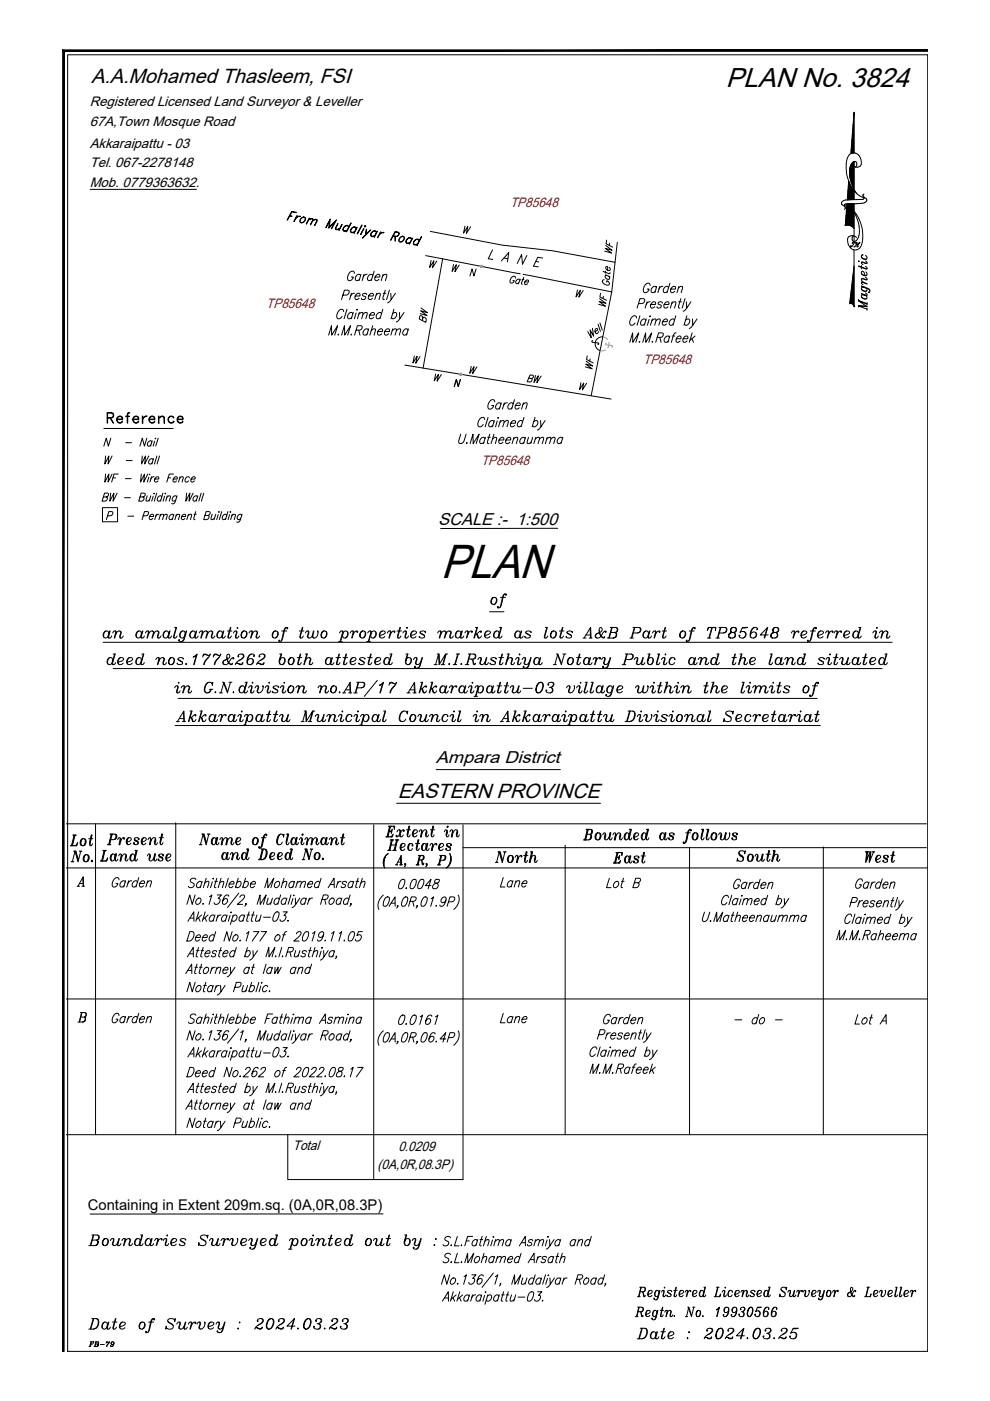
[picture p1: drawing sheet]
<svg xmlns="http://www.w3.org/2000/svg" width="210mm" height="297mm" viewBox="0 0 210 297" stroke-linecap="round" stroke-linejoin="round" font-family="sans-serif">
<defs><g id="words">
<text font-size="10.2" x="93.5" y="122.6">PLAN</text>
<text font-size="6.6" x="103" y="130.2">of</text>
<text font-size="5.8" x="153.9" y="18.4">PLAN No. 3824</text>
<g font-size="5.7">
<text x="13.8" y="180.6">Lot</text>
<text x="103.7" y="184.1">North</text>
</g>
<g font-size="5.3">
<text x="80.4" y="178.5">Extent in</text>
<text x="13.8" y="183.8">No.</text>
<text x="20.1" y="183.8">Land use</text>
<text x="21.5" y="180.3">Present</text>
<text x="45.9" y="183.4">and Deed No.</text>
<text x="128.8" y="184.1">East</text>
<text x="154.9" y="183.8">South</text>
<text x="104.8" y="189.4">Lane</text>
<text x="154.5" y="218.4">- do -</text>
<text x="134.1" y="285">Date : 2024.03.25</text>
</g>
<g font-size="4.9">
<text x="94.5" y="58.9">W</text>
<text x="130.9" y="55" transform="rotate(-90 130.9 55)">WF</text>
<text x="135.1" y="63.1">Garden</text>
<text x="91.4" y="69.5" transform="rotate(-90 91.4 69.5)">BW</text>
<text x="129.5" y="66.3" transform="rotate(-90 129.5 66.3)">WF</text>
<text x="90.7" y="82.2">W</text>
<text x="110.4" y="82.5">BW</text>
<text x="126.6" y="79.4" transform="rotate(-90 126.6 79.4)">WF</text>
<text x="22.6" y="218">Garden</text>
<text x="83.3" y="218.4">0.0161</text>
<text x="104.8" y="218">Lane</text>
</g>
<g font-size="4.4">
<text x="19.3" y="17.7">A.A.Mohamed Thasleem, FSI</text>
<text x="90" y="57.9">W</text>
<text x="121" y="64.2">W</text>
<text x="121.7" y="84">W</text>
<text x="21.2" y="99.5">W - Wall</text>
<text x="84.3" y="169.2">EASTERN PROVINCE</text>
</g>
<text font-size="4.4" fill="#989898" x="98.4" y="59.6">N</text>
<g font-size="4">
<text x="179.2" y="53.6">TH</text>
<text x="17.6" y="286.8">FB-79</text>
</g>
<g font-size="3.7">
<text x="92.9" y="111.4">SCALE :- 1:500</text>
<text x="92.4" y="161.9">Ampara District</text>
</g>
<text font-size="3.1" x="18.6" y="256.6">Containing in Extent 209m.sq. (0A,0R,08.3P)</text>
<g font-size="2.9">
<text x="19" y="22.5">Registered Licensed Land Surveyor &amp; Leveller</text>
<text x="19" y="26.8">67A,Town Mosque Road</text>
<text x="19" y="31.3">Akkaraipattu - 03</text>
<text x="19" y="35.4">Tel. 067-2278148</text>
<text x="19" y="39.6">Mob. 0779363632.</text>
<text x="62.1" y="243.9">Total</text>
<text x="84.5" y="244.1">0.0209</text>
<text x="80.1" y="247.8">(0A,0R,08.3P)</text>
</g>
<g font-size="2.9" fill="#f00">
<text x="108.1" y="43.8">TP85648</text>
<text x="56.4" y="65.4">TP85648</text>
<text x="136.4" y="77.2">TP85648</text>
<text x="102" y="98.5">TP85648</text>
</g>
</g></defs>
<!-- layer: TEXT -->
<g fill="none" stroke="#000" stroke-width=".21">
<path d="M14.3 11.6h182.4v274.9h-182.4zM179.7 37.6l.6 1.7 .7 1 1 1.1 1.1 .5M179.9 39.2v3.2M179.9 38.4l-.3 4M180 38.4v4M180.1 38.7v3.7M180.1 36.3l.2 1.7 .6 1.7M180.1 36.7v.2M180.1 38.9v3.5M180.2 35.7l-.1 .6M180.2 35.5l-.1 .8M180.2 35.6v2"/>
<path d="M180.2 39.1v3.3M180.3 35.3v2.8M180.3 39.2v3.2M180.4 35v3.4M180.4 39.4v2.9M180.5 39.5v2.8l-1.5 .2M180.5 31.7v.8M180.5 34.9v3.7M180.6 39.7l-.1 2.6h1M180.6 30.6v1.9M180.6 34.8v4.1M180.6 29.6v2.9"/>
<path d="M180.6 34.6v4.5M180.6 39.8v2.5M180.7 28.5v4M180.7 34.5v4.8M180.7 39.9v2.4M180.7 35.1l.7 .3M180.8 27.4v5.1M180.8 34.5v5M180.9 39.7l.2 .5M180.9 26.3v6.2M180.9 34.4v5.3M181 25.3v7.1"/>
<path d="M181 34.3v5.6M181 24.2l.1 8.2v-8.6l-.7 8.8M181.1 34.3v8M181.6 35.2l-.2 .2h.5M181.6 35.2a.61 .61 0 0 0-.3-1 .61 .61 0 0 0-.8 .6l-.3 .7M181.9 35.4a.96 .96 0 0 0 .7-1.5 1.5 1.5 0 0 0-1.5-1.5 1.5 1.5 0 0 0-1.5 1.5 8.4 8.4 0 0 0 .1 3.7M19.1 40.1h22.6M61.5 45.7l.4 .1h-.5M61.8 44.8l1 .2-.9-.1-1 1.8zM62.9 45.7l-.6 1.2zM63 46l.7-.1h-.5l-.5 .4zM63.9 46.2a.54 .54 0 0 1 .8 0 .79 .79 0 0 1-.2 .8 .79 .79 0 0 1-.9 .1v-.5z"/>
<path d="M64 46.2l.6-.1a.62 .62 0 0 1-.1 .9 .62 .62 0 0 1-.9-.1zM65.5 46.6l.6-.3 .3 .2-.5 1.1 .4-1-.3-.2zM65.6 46.2l-.7 1.3zM66.3 46.8l.6-.3 .4 .1-.6 1.2 .5-1.1-.3-.1zM70 46.4l-.2 1.7 1.5-1.4-1 1.8 .7-1.4-1.3 1.3 .2-1.5-.8 1.4zM71.6 47.4l-.4 1.1 .3 .1 .5-.2-.4 .3h-.4v-.4zM72.5 47.6l-.7 1.2zM73.1 48a.53 .53 0 0 1 .8-.1v.2a.64 .64 0 0 0-.8-.1 .64 .64 0 0 0-.2 .9l.7-.1a.54 .54 0 0 1-.9 .1 .8 .8 0 0 1 .4-.9zM74.4 47.3l-1 1.8zM74.7 48.3a.53 .53 0 0 1 .8-.1v.2a.64 .64 0 0 0-.9 0 .64 .64 0 0 0-.1 .8h.7a.53 .53 0 0 1-.9 0 .78 .78 0 0 1 .4-.9zM75.1 58l-.1-.4a1.19 1.19 0 0 0-1.3 1.6l.1 .2a.77 .77 0 0 0 1.1-.7h-.4M75.7 48.2l-.7 1.2z"/>
<path d="M76.5 58.4l-.2-.1a.75 .75 0 0 0-.8 .3 .75 .75 0 0 0 .1 .9l.6-.3M76.5 58.2l-.4 1.3M76.7 47.7l-1 1.9zM77.1 48.5l-.7 1.2zM77.2 58.2l-.4 1.3M77.3 47.9l.2 .1-.1 .1zM77.4 47.9v.1zM77.6 49.7v-1.1l-.1 1.3M77.8 58.2a.79 .79 0 0 0-.8 .5M78.5 48.7l-1.7 1.7zM78.9 49.1a.54 .54 0 0 1 .9 0v.2a.64 .64 0 0 0-.9-.1 .64 .64 0 0 0-.1 .9l.6-.1a.53 .53 0 0 1-.8 0v-.5zM79 58.4l-.1-.1a.75 .75 0 0 0-.8 .3 .75 .75 0 0 0 .1 .9l.6-.3"/>
<path d="M79.3 57.5l-.6 2M79.5 58.7h1v-.3a.72 .72 0 0 0-.9 .1 .72 .72 0 0 0 0 .9 .53 .53 0 0 0 .7-.2M80 49l-.7 1.2zM80.7 49.2l-.7 1.2zM80.7 49.5l.7-.2-.9 .4zM81.1 58.5l.5-.3 .4 .1-.3 1.2M81.2 58.2l-.4 1.3M83.4 50l.5 .1a.6 .6 0 0 0 .7-.7l-.8-.2-1 1.7 1-1.8 .8 .2-.1 .6-.3 .2h-.9M83.7 50.1l.1 1v-.9M84.9 50.3a.54 .54 0 0 1 .8-.1 .78 .78 0 0 1-.2 .9 .78 .78 0 0 1-.9 .1v-.5zM85 50.3l.6-.1a.62 .62 0 0 1-.2 .8 .62 .62 0 0 1-.8 0zM86.4 50.6a.53 .53 0 0 1 .8-.1l.1 .2a.64 .64 0 0 0-.9-.1 .64 .64 0 0 0-.1 .9l.6-.1a.53 .53 0 0 1-.8 .1 .78 .78 0 0 1 .3-.9z"/>
<path d="M87.4 50.5l-.6 1.2zM88 50.9a.54 .54 0 0 1 .8-.1l.1 .2a.64 .64 0 0 0-.9-.1 .64 .64 0 0 0-.1 .9l.6-.1a.53 .53 0 0 1-.8 .1v-.5zM89.3 50.2l-.9 1.8zM98.6 47.9l-.3 1.5 .9-1.4-.3 1.5 .9-1.4M104.4 53l-.9 1.9 1 .1M106.3 55.3l1.6-1.8-.3 2M106.9 54.7l.8 .1M109.3 59l-.1-.3a.88 .88 0 0 0-.9 .3 .88 .88 0 0 0 0 1l.5-.1 .3-.4h-.3M110.2 59.4a.52 .52 0 0 0-.7-.1 .52 .52 0 0 0-.1 .7l.3 .2 .3-.2M110.3 59.2l-.4 1M110.7 59.2l.4 .1M111.1 58.8l-.5 1.2-.1 .2 .3 .1"/>
<path d="M111.3 59.7l.7 .1 .1-.3a.49 .49 0 0 0-.8 .1 .49 .49 0 0 0 .2 .7l.4-.1M111.7 54.2l-.9 1.8-.2-2-.9 1.9M113.6 55.4l.6 .1M115.1 54.7l-1.1-.2-.9 1.9 1 .2M127.9 57.5l1.2 .5h.2v-.2M128.1 59.3l-.3 .1a.89 .89 0 0 0 .4 .9 .89 .89 0 0 0 1 0l-.2-.6-.3-.2-.1 .3M128.3 58.3l1 .3M128.4 57.5l-.1 .4M128.5 58.4a.52 .52 0 0 0 0 .7 .52 .52 0 0 0 .7 .1l.1-.3-.2-.3M129.2 56.7l.2 .3a.52 .52 0 0 1-.7 .3 .52 .52 0 0 1-.3-.7l.2-.1 .3 .1-.1 .7M179 42.5a.53 .53 0 0 0-.5 .3 .53 .53 0 0 0 .1 .6l.6 .5M179.2 43.8a.32 .32 0 0 1-.2 .6"/>
<path d="M179.3 43.5a4.8 4.8 0 0 1 2.3 2M179.3 46.7v1M179.4 45.6v2.1M179.5 44.5v3.2M179.6 43.5v4.2M179.6 43.3l-.4 4.4a1.97 1.97 0 0 1 1.9 .7M179.6 43.2v4.5M179.7 41.3v1.1M179.7 43.2v4.5M179.8 40.3v2.1M179.8 43.2v4.5M179.9 43.2v4.5"/>
<path d="M180 43.2v4.5M180.1 43.2v4.6M180.2 43.2v4.6M180.3 43.2v4.6M180.4 43.2v4.7M180.5 43.2v4.7M180.5 43.2h-1.2a.31 .31 0 0 0-.3 .3 .31 .31 0 0 0 .2 .3M180.6 43.2v4.7M180.6 43.2v4.8M180.7 43.2h-.2M180.7 43.2v4.9M180.7 59.5v4.9"/>
<path d="M180.7 44.5l.8 1.2M180.8 40v2.3M180.8 43.2v4.9M180.8 58.8v5.7M180.9 40.1v2.2M180.9 43.2v1.4M180.9 44.7v3.5M180.9 58.1v6.5M181 40.3v2M181 43.2v1.5M181 44.8v3.5M181 57.4v7.3"/>
<path d="M181 44.9l.1 6.3M181 56.7v8.2M181.1 53v3.4M181.1 56.4v8.7a.71 .71 0 0 0-1-.7zM181.1 43.2v1.6M181.1 40.2l.5 .8M181.5 45.7l.6 1.8 .1 1.6M181.6 45.5l.5 .9M182 56.4l1.7 .7 .1-.3-.3-.3M182 56.4l1.6 .6 .2-.1M182 55.4h.2zM182.1 46.4l.7 2 .1 2.2"/>
<path d="M182.5 42.3h-1M182.6 59.9a1.24 1.24 0 0 1 1.2 .3M182.6 57.9l.6 .5h.5M182.6 56.3v.7M182.8 42.3h-.3M183 41.7l.7 .4 .1 .5M183 41.7l.1 .1a.3 .3 0 0 1 0 .4 .3 .3 0 0 1-.3 .1M183.2 41.1a.32 .32 0 0 0-.2 .6M183.5 58.8l.3 .3-.1 .3-.9-.3-.2 .1M183.5 55.3l.3 .3-.1 .3-1.1-.2M183.6 42.8l-.7 .3-2.2 .1M183.6 57.6a.47 .47 0 0 1 .1 .8 .61 .61 0 0 1-.9-.1 .61 .61 0 0 1 .1-.8l.3 .3 .2 .6"/>
<path d="M183.7 42.6l-.1 .2M183.8 59.2l-1-.2-.2 .2a.72 .72 0 0 0 .6 .7M183.8 55.7l-1.1-.2-.1 .3 .4 .3M69.7 71.1l.6-2v2l1.3-2-.6 2M71.6 71h.2zM72.4 71.1l.6-2 .1 2 1.2-2-.6 2M72.7 62.6l1-.1 .3-.3v-.6l-1-.1-.6 2M72.9 66.1l-.2-.4a1.17 1.17 0 0 0-1.3 1.4l.1 .4a.68 .68 0 0 0 1-.4M73.6 65.6l-.6 2M74.4 71h.2zM74.5 62.2l-.4 1.3M74.8 66.5l-.1-.2a.75 .75 0 0 0-.9 .4 .75 .75 0 0 0 .1 .9l.7-.3"/>
<path d="M74.9 66.2l-.4 1.4M75.2 62.2a.79 .79 0 0 0-.9 .6M75.3 62.8h1v-.4a.72 .72 0 0 0-.9 .1 .72 .72 0 0 0 0 .9 .53 .53 0 0 0 .7-.2M75.5 70l1-.1 .3-.3-.1-.5h-.9l-.6 2M75.5 66.3l-.4 1.3M75.6 65.7h.2zM76.1 70l.2 1.1M76.1 66.6l.5-.4 .4 .1-.3 1.3M76.2 66.2l-.4 1.4M77 66.6l.5-.4 .4 .1-.3 1.3M77.8 62.5l-.1-.2a.51 .51 0 0 0-.5-.1 .51 .51 0 0 0-.3 .5l.5 .2 .1 .2a.49 .49 0 0 1-.4 .4 .49 .49 0 0 1-.5-.3M78.1 70l-.1-.2a.75 .75 0 0 0-.9 .3 .75 .75 0 0 0 .1 1l.7-.3"/>
<path d="M78.1 62.8h1l.1-.4a.72 .72 0 0 0-1 .1 .72 .72 0 0 0 0 .9 .53 .53 0 0 0 .8-.2M78.2 69.7l-.4 1.4M78.4 66.8h.9l.1-.4a.72 .72 0 0 0-1 .1 .72 .72 0 0 0 0 1 .54 .54 0 0 0 .8-.2M78.7 70.1l.5-.4 .4 .1-.3 1.3M79 69.1l-.6 2M79.7 62.6l.6-.4 .3 .1-.3 1.2M79.9 62.2l-.5 1.3M80.1 70.3h1v-.4a.72 .72 0 0 0-.9 .1 .72 .72 0 0 0-.1 1 .53 .53 0 0 0 .8-.2M80.9 66.5l-.1-.2a.75 .75 0 0 0-.9 .4 .75 .75 0 0 0 .1 .9l.6-.3M81.2 65.6l-.6 2M81.2 62.2h.6M81.6 70.3h.9l.1-.4a.72 .72 0 0 0-1 .1 .72 .72 0 0 0 0 1 .54 .54 0 0 0 .8-.2"/>
<path d="M81.7 61.5l-.5 1.6v.3l.3 .1M82.6 61.5l-.6 2M82.9 62.2v1.3l.9-1.3M82.9 63.5l-.7 .7M83.2 70.1l.5-.4 .4 .1-.3 1.3M83.2 66.5a.53 .53 0 0 1 .8-.2 .78 .78 0 0 1-.1 .9 .78 .78 0 0 1-.8 .3l-.1-.2M83.3 69.7l-.4 1.4M83.5 65.6l-.6 2M84.1 70.1l.5-.4 .3 .1-.3 1.3M84.7 66.2l.1 1.4 .9-1.4M84.8 67.6l-.5 .6h-.3M86.5 70l-.1-.2a.75 .75 0 0 0-.9 .3 .75 .75 0 0 0 .1 1l.7-.3"/>
<path d="M87.8 75.5l-.3 1.5 .9-1.5-.3 1.5 1-1.4M99.9 77.7l-.3 1.4 .9-1.4-.3 1.5 .9-1.4M125.6 69.6l.3 1.7-.8-1.3 .3 1.6-.8-1.3M126.8 68.8l.5 1.5M126.9 70.3l-.2 .3a.52 .52 0 0 1-.6-.3 .52 .52 0 0 1 .3-.7l.4 .3-.6 .5M127.2 68.5l.5 1.5M133.5 72.6l.6-2 .1 2 1.2-2-.6 2M135 67.4l-.2-.3a1.19 1.19 0 0 0-1.3 1.6l.1 .2a.68 .68 0 0 0 1.1-.4M135.4 64.4l1-.1 .2-.3v-.6l-.9-.1-.6 2M135.5 72.5h.2zM135.7 67l-.6 2M136.3 72.6l.6-2v2l1.3-2-.6 2"/>
<path d="M136.9 67.9l-.1-.2a.75 .75 0 0 0-.9 .3 .75 .75 0 0 0 .1 1l.7-.3M137 67.6l-.4 1.4M137.2 64l-.4 1.3M137.6 67.7l-.3 1.3M137.8 67.1h.1zM138 64.6h.9l.1-.4a.72 .72 0 0 0-.9 .1 .72 .72 0 0 0-.1 .9 .54 .54 0 0 0 .8-.2M138.2 68l.5-.4 .4 .1-.3 1.3M138.2 72.5h.2zM138.3 67.6l-.4 1.4M139.1 68l.5-.4 .4 .1-.3 1.3M139.3 71.5l1-.1 .4-.4-.1-.3-1-.1-.6 2M139.9 71.5l.3 1.1"/>
<path d="M140.4 64.3v-.2a.52 .52 0 0 0-.8 .4l.6 .2v.3a.49 .49 0 0 1-.5 .3 .49 .49 0 0 1-.4-.3M140.5 68.2h1v-.4a.72 .72 0 0 0-.9 .1 .72 .72 0 0 0-.1 1 .53 .53 0 0 0 .8-.2M140.8 64.6h1v-.4a.72 .72 0 0 0-.9 .1 .72 .72 0 0 0 0 .9 .53 .53 0 0 0 .7-.2M141.9 71.5l-.1-.2a.75 .75 0 0 0-.9 .4 .75 .75 0 0 0 .1 .9l.7-.3M142 71.2l-.4 1.4M142.4 64.4l.5-.4 .4 .1-.3 1.2M142.5 71.2h.6M142.5 64l-.4 1.3M143 67.9l-.1-.2a.75 .75 0 0 0-.9 .3 .75 .75 0 0 0 .1 1l.7-.3M143.3 67l-.6 2M143.4 70.6l-.4 .1-.2 .3-.5 1.6M143.4 71.8h1v-.4a.72 .72 0 0 0-.9 .1 .72 .72 0 0 0-.1 1 .53 .53 0 0 0 .8-.2"/>
<path d="M144.3 63.3l-.4 1.6-.1 .3 .3 .1M144.8 71.8h1v-.4a.72 .72 0 0 0-.9 .1 .72 .72 0 0 0 0 1 .54 .54 0 0 0 .8-.2M145.2 63.3l-.6 2M145.4 67.9a.53 .53 0 0 1 .7-.2 .78 .78 0 0 1 0 .9 .78 .78 0 0 1-.9 .3l-.1-.2M145.5 64l.1 1.3 .9-1.3M145.6 65.3l-.8 .7M145.6 67l-.6 2M146.7 71.8l.3 .8M146.8 70.6l-.7 2M146.8 67.6l.1 1.4 .9-1.4M146.9 69l-.8 .6M147.4 71.2l-1.1 1"/>
<path d="M180.2 63.8v.6M180.3 63.1v1.3M180.4 62.4v2M180.5 61.7v2.7M180.6 61v3.4M180.6 60.3v4.1M182 63.7l1.8 .7M182 63.5v.3M182.6 62.2a1.16 1.16 0 0 0 1.2 .3M182.6 62.9l.6 .4h.5M182.6 60.6l1.2 .5a.6 .6 0 0 1 .6 .9h-.3h.2M182.6 60.7l1.5 .6 .3 .3"/>
<path d="M182.6 61.2l.6 .5h.5M182.7 62.6l.5-.1a.59 .59 0 0 1 .6 .7 .64 .64 0 0 1-.8 .1 .64 .64 0 0 1-.3-.7zM182.7 60.9h.5a.59 .59 0 0 1 .6 .6 .64 .64 0 0 1-.8 .2 .64 .64 0 0 1-.3-.8zM183.5 62.1l.3 .3v.2a1.24 1.24 0 0 1-1.2-.3M183.7 64.9l-1.7-.1v.3M183.8 64.5l-1.8-.7 1.8 1.2-1.8-.1 1.8 .6M183.8 60.1a1.26 1.26 0 0 0-1.2-.3v.3l.4 .3M183.8 64.2v.5M183.8 65.3v.5M22 90.8h14.7M22.8 88.5l1.1-.1v-.7l-1.1-.1-.1 2.1v-2.2l1.2 .1a.6 .6 0 0 1 .2 .6 .6 .6 0 0 1-.5 .4h-.8M23.3 88.6l.8 1.1-.6-1.1"/>
<path d="M23.5 92.9l-.5 1.7-.5-1.7-.5 1.7M24.8 88.9h1.1v-.3a.59 .59 0 0 0-.9-.1 .59 .59 0 0 0 0 .9 .59 .59 0 0 0 .9-.1l.1 .1a.71 .71 0 0 1-1 .1 .71 .71 0 0 1-.1-1 .71 .71 0 0 1 1-.1l.1 .6h-1.2M26.6 93.9h1.3M26.7 88.2h.7v.1h-.7zM27.2 87.6l-.2 2.1v-1.8l.1-.3 .4-.1-.4 .2M28.3 88.9h1v-.3a.59 .59 0 0 0-.9-.1 .59 .59 0 0 0 0 .9 .59 .59 0 0 0 .9-.1l.1 .1a.71 .71 0 0 1-1 .1 .71 .71 0 0 1-.1-1 .71 .71 0 0 1 1-.1l.1 .6h-1.1M30.2 88.2l.1 1.5zM30.4 88.5l.4-.3h.3v.1a.77 .77 0 0 0-.8 .6zM31.1 92.9l-.5 1.7-.4-1.7-.5 1.7M31.7 88.9h1v-.3a.59 .59 0 0 0-.8-.1 .59 .59 0 0 0 0 .9 .59 .59 0 0 0 .8-.1l.1 .1a.71 .71 0 0 1-1 .1 .71 .71 0 0 1-.1-1 .71 .71 0 0 1 1-.1l.1 .6h-1.1M32.2 93.7a.6 .6 0 0 0-.8 0 .6 .6 0 0 0-.1 .8l.3 .1 .4-.3M32.3 93.5l-.4 1.1"/>
<path d="M32.8 93.5l-.3 1.1M32.9 93h.1zM33.5 92.9l-.5 1.7M33.6 88.2l.1 1.5zM33.7 88.6l.5-.4 .6 .1 .1 1.4-.1-1.1a.46 .46 0 0 0-.8-.2zM35.7 88.5a.67 .67 0 0 1 1.2 0l-.1 .1a.59 .59 0 0 0-.9-.1 .59 .59 0 0 0 0 .9 .59 .59 0 0 0 .9-.1l.1 .1a.72 .72 0 0 1-1 .2 .72 .72 0 0 1-.2-1.1zM37.6 88.9h1.1v-.3a.59 .59 0 0 0-.9-.1 .59 .59 0 0 0 0 .9 .59 .59 0 0 0 .9-.1l.1 .1a.71 .71 0 0 1-1 .1 .71 .71 0 0 1-.1-1 .71 .71 0 0 1 1-.1l.1 .6h-1.2M97.6 80.4l-.4 1.5-.4-1.5-.5 1.5M97.7 92.1l-.4 1.4 .1 .5a.7 .7 0 0 0 1-.5l.4-1.4M98.9 94h.1zM99.7 94.1l.6-2v2l1.3-2-.6 2M102.8 89l-.2-.4a1.17 1.17 0 0 0-1.3 1.4l.1 .4a.68 .68 0 0 0 1-.4"/>
<path d="M102.8 93l-.1-.2a.75 .75 0 0 0-.9 .3 .75 .75 0 0 0 .1 1l.7-.3M102.9 92.7l-.4 1.4M103.4 92.7h.6M103.5 88.5l-.6 2M103.8 92.1l-.5 1.6v.3l.3 .1M104.4 93.1l.5-.4 .4 .1-.3 1.3M104.7 89.4l-.1-.1a.75 .75 0 0 0-.9 .3 .75 .75 0 0 0 .1 .9l.7-.3M104.7 92.1l-.6 2M104.8 89.2l-.4 1.3M104.9 85.2l-.1-.4a1.19 1.19 0 0 0-1.3 1.7l.1 .1a.77 .77 0 0 0 1.1-.6h-.4M105.4 89.3l-.3 1.2M105.6 88.6h.1z"/>
<path d="M105.8 93.3h1v-.4a.72 .72 0 0 0-.9 .1 .72 .72 0 0 0 0 1 .53 .53 0 0 0 .7-.2M106 89.5l.5-.3 .4 .1-.3 1.2M106.1 89.2l-.4 1.3M106.2 85.7l-.1-.2a.75 .75 0 0 0-.9 .3 .75 .75 0 0 0 .1 .9l.7-.2M106.3 85.4l-.4 1.3M106.9 89.5l.5-.3 .4 .1-.3 1.2M106.9 85.4l-.4 1.3M107.3 93.3h.9l.1-.4a.72 .72 0 0 0-1 .1 .72 .72 0 0 0 0 1 .54 .54 0 0 0 .8-.2M107.6 85.4a.81 .81 0 0 0-.8 .6M108.3 89.7h1v-.3a.72 .72 0 0 0-.9 .1 .72 .72 0 0 0-.1 .9 .54 .54 0 0 0 .8-.2M108.8 85.7l-.1-.2a.75 .75 0 0 0-.9 .3 .75 .75 0 0 0 .1 .9l.7-.2M108.9 93.1l.5-.4 .4 .1-.3 1.3"/>
<path d="M109 92.7l-.4 1.4M109.1 84.7l-.6 2M109.3 86h.9l.1-.4a.72 .72 0 0 0-1 .1 .72 .72 0 0 0 0 .9 .53 .53 0 0 0 .8-.1M110.8 89.4l-.1-.1a.75 .75 0 0 0-.9 .3 .75 .75 0 0 0 .1 .9l.7-.3M110.9 85.8l.5-.4 .4 .1-.3 1.2M111 85.4l-.4 1.3M111.1 88.5l-.6 2M111.3 93l-.1-.2a.75 .75 0 0 0-.9 .3 .75 .75 0 0 0 .1 1l.7-.3M111.4 92.7l-.4 1.4M112.1 92.7l-.3 1.3 .3 .1 .6-.4M112.9 92.7l-.4 1.4M113.1 89.4a.53 .53 0 0 1 .8-.1 .78 .78 0 0 1 0 .8 .78 .78 0 0 1-.9 .3l-.1-.2"/>
<path d="M113.4 88.5l-.6 2M113.5 93.1l.5-.4 .4 .1-.3 1.3M113.6 92.7l-.4 1.4M114.4 93.1l.5-.4 .4 .1-.3 1.3M114.6 89.2l.1 1.3 .9-1.3M114.7 90.5l-.5 .6-.3 .1M115.9 93.1l.5-.4 .4 .1-.3 1.3M116 92.7l-.4 1.4M116.8 93.1l.5-.4 .4 .1-.3 1.3M119.3 93l-.1-.2a.75 .75 0 0 0-.9 .3 .75 .75 0 0 0 .1 1l.6-.3M119.3 92.7l-.4 1.4M21.9 105.4l.9-.1 .2-.3v-.4l-.8-.1-.6 1.8 1-.2 .2-.4-.3-.3"/>
<path d="M22.4 100.5l-.2 1.7 .9-1.7-.2 1.7 .9-1.7M22.8 109.4l.9-.1 .2-.3v-.5h-.8l-.5 1.7M23.5 104.5l-.2 1.8 .9-1.8-.2 1.8 .8-1.8M23.9 101.3h.6M25.1 100.5h-.9l-.5 1.7M26.4 105.5h1.2M26.6 101.5h1.2M27.1 109.4h1.3M29.7 105.4l.8-.1 .3-.4-.1-.3-.8-.1-.5 1.8 1-.2 .2-.4-.3-.3M30 100.5l-.2 1.7 .8-1.7-.1 1.7 .8-1.7M30.4 109.4l.8-.1 .2-.3v-.5h-.8l-.5 1.7M31.2 105.1l-.2 1.1 .3 .1 .4-.4"/>
<path d="M31.6 101.2l-.4 1M31.7 109.5h.8l.1-.3a.61 .61 0 0 0-.8 .2 .61 .61 0 0 0 0 .8l.6-.3M32 105.1l-.4 1.2M32.1 101.1l-.3 1.1M32.5 105.2l-.3 1.1M32.6 104.6h.1zM32.7 101.1l-.4 .1-.3 .4M32.8 101.6h.8l.1-.4a.61 .61 0 0 0-.8 .2 .61 .61 0 0 0 .1 .8l.5-.2M33.1 109l-.3 1.2M33.2 104.5l-.5 1.8M33.7 109l-.4 .1-.3 .4M33.9 109.4l.5-.4 .3 .1-.2 1.1"/>
<path d="M34 109l-.3 1.2M34.3 105.4a.59 .59 0 0 0-.8-.1 .59 .59 0 0 0-.1 .9 .45 .45 0 0 0 .7-.2M34.5 104.5l-.5 1.8M34.7 109.4l.4-.4 .4 .1-.3 1.1M34.9 105.2l-.3 1.1M35 104.6h.1zM35.4 105.4l.4-.3 .3 .1-.2 1.1M35.5 105.1l-.4 1.2M35.6 101.3h.6M36.7 101.6h.9v-.4a.61 .61 0 0 0-.8 .2 .61 .61 0 0 0 .1 .8l.5-.2M36.8 100.5h-.9l-.5 1.7M36.8 109.3a.59 .59 0 0 0-.8 0 .59 .59 0 0 0-.1 .8 .46 .46 0 0 0 .7-.2"/>
<path d="M36.9 109l-.4 1.2M37.3 109.4l.5-.4 .3 .1-.3 1.1M37.4 109l-.3 1.2M37.5 105.4a.59 .59 0 0 0-.9-.1 .59 .59 0 0 0 0 .9 .45 .45 0 0 0 .7-.2M37.5 105.1l-.5 1.6-.3 .1-.3-.1M38.1 101.4l.4-.3 .4 .1-.3 1M38.2 101.1l-.4 1.1M38.5 109.5h.8l.1-.3a.61 .61 0 0 0-.8 .2 .61 .61 0 0 0 .1 .8l.5-.3M39.6 104.5l-.2 1.8 .9-1.8-.2 1.8 .8-1.8M39.9 109.4l.4-.4 .3 .1-.2 1.1M40 109l-.4 1.2M40.2 101.3a.59 .59 0 0 0-.9 0 .59 .59 0 0 0 0 .8 .46 .46 0 0 0 .7-.1"/>
<path d="M40.5 101.6h.8l.1-.4a.61 .61 0 0 0-.8 .2 .61 .61 0 0 0 .1 .8l.5-.2M41.1 109h.5M41.5 108.5l-.4 1.3v.3l.2 .1M41.9 105.4a.59 .59 0 0 0-.9-.1 .59 .59 0 0 0 0 .9 .45 .45 0 0 0 .7-.2M41.9 105.1l-.3 1.2M42.7 104.5l-.6 1.8M43.2 104.5l-.5 1.8M43.5 109.3l.8-.1 .3-.4-.1-.3h-.8l-.5 1.7 .8-.1 .3-.5-.2-.3M45 109l-.3 1.1 .4 .1 .4-.4M45.7 109l-.3 1.2M46.3 109.1l-.4 1.1M46.5 108.5l-.1 .1z"/>
<path d="M47 108.5l-.5 1.7M48.1 109.3a.59 .59 0 0 0-.9 0 .59 .59 0 0 0 0 .8 .45 .45 0 0 0 .7-.2M48.3 108.5l-.5 1.7M48.7 109.1l-.3 1.1M48.8 108.5h.1zM49.1 109.4l.5-.4 .3 .1-.2 1.1M49.3 109l-.4 1.2M51.2 109.3a.59 .59 0 0 0-.8 0 .59 .59 0 0 0 0 .8 .45 .45 0 0 0 .6-.2M51.3 109l-.5 1.6-.3 .1h-.3M118.3 112l-24.9 .1M21.9 136.2h167.3M22.2 133.9l.5-.1a.84 .84 0 0 1 .3 .9 .84 .84 0 0 1-.7 .6 .77 .77 0 0 1-.5-.7 .77 .77 0 0 1 .4-.7z"/>
<path d="M22.5 133.8a1.01 1.01 0 0 0-.4 1.4M23 139.5l.6-.1a.77 .77 0 0 1 .2 1 .77 .77 0 0 1-.9 .4 .81 .81 0 0 1 .1-1.3zM23.3 133.8l-.4 1.4 .5 .1 .3-.5M23.3 139.4a1.01 1.01 0 0 0-.4 1.4M23.4 133.8l-.4 1.1 .1 .4M23.9 134.2l.3-.4 .4 .1-.3 1.4M24 138.7h.4l-.5 1.9 .1 .3M24.3 138.7l-.5 2.1 .4 .1 .3-.4M24.4 133.8l.1 .3-.3 1.2M24.5 134.5a.85 .85 0 0 1 .9-.7l.3 .2-.2 .8 .1 .5M25.4 133.8l.2 .2-.2 1.2 .4 .1 .3-.5M25.6 139.4a1.03 1.03 0 0 0-.4 1.4"/>
<path d="M27.5 139.4a1.03 1.03 0 0 0-.4 1.4M29.1 139.5l.5-.1a.77 .77 0 0 1 .3 1 .77 .77 0 0 1-.9 .4 .82 .82 0 0 1 .1-1.3zM29.1 133.9l.6-.1a.84 .84 0 0 1 .2 .9 .84 .84 0 0 1-.7 .6 .77 .77 0 0 1-.5-.7 .77 .77 0 0 1 .4-.7zM29.4 139.4a1.03 1.03 0 0 0-.4 1.4M29.4 133.8a1.03 1.03 0 0 0-.4 1.4M30.1 138.7h.4l-.5 1.9 .1 .3M30.2 133.8l-.3 1.4 .4 .1 .3-.5M30.3 133.8l-.3 1.1 .1 .4M30.4 138.7l-.5 2.1 .4 .1 .3-.4M30.8 134.2l.3-.4 .5 .1-.3 1.4M31.4 133.8l.1 .3-.4 1.2M31.5 134.5a.85 .85 0 0 1 .8-.7l.3 .2-.3 1.3"/>
<path d="M32.3 133.8l.2 .4-.3 1.1M32.5 134.5a.84 .84 0 0 1 .9-.7l.3 .2-.2 .8 .1 .5M33.1 139.8l.3-.4 .4 .1-.3 1.4M33.4 133.8l.2 .2-.2 1.2 .4 .1 .3-.5M33.6 139.4l.1 .3-.3 1.2M34.5 139.4l.3 .2a1.37 1.37 0 0 0-.2 1.3h.4l.3-.4M34.9 133.9l.5-.1a.83 .83 0 0 1 .3 .9 .83 .83 0 0 1-.7 .6 .78 .78 0 0 1-.1-1.4zM35.2 133.8a1.03 1.03 0 0 0-.4 1.4M36 133.8l-.4 1.4 .5 .1 .3-.5M36.1 133.8l-.4 1.1 .1 .4M36.4 139.4a.75 .75 0 0 0-.8 .8 .75 .75 0 0 0 .8 .7 .75 .75 0 0 0 .7-.7 .75 .75 0 0 0-.7-.8 1.03 1.03 0 0 0-.5 1.4M36.8 139.5a1.02 1.02 0 0 1-.4 1.4"/>
<path d="M37 133h.4l-.5 1.9 .1 .4M37.3 133l-.5 2.2 .4 .1 .3-.5M37.7 139.7l1 .7v.3a.75 .75 0 0 1-1.2-.1l.1 .1M38.4 133.9l.5-.1a.84 .84 0 0 1 .3 .9 .84 .84 0 0 1-.7 .6 .78 .78 0 0 1-.5-.7 .78 .78 0 0 1 .4-.7zM38.7 133.8a1.01 1.01 0 0 0-.4 1.4M38.8 139.6h.1a.69 .69 0 0 0-1.2 .2l1 .7M39.5 133.8l-.6 1.8-.4 .4M39.6 133.8l-.5 1.5a.7 .7 0 0 1-.4 .7 .7 .7 0 0 1-.8-.3l.1-.1v.2M40.5 133.9l.6-.1a.77 .77 0 0 1 .2 .9 .77 .77 0 0 1-.9 .5 .82 .82 0 0 1 .1-1.3zM40.9 133.8a1.03 1.03 0 0 0-.5 1.4M41.6 139.1l-.5 1.8M41.6 133.8l-.3 1.4 .4 .1 .3-.5"/>
<path d="M41.7 139l-.8 .3 .9-.6-.6 2.2M41.7 133.8l-.3 1.1 .1 .4M42.2 134.2l.4-.4 .4 .1-.3 1.4M42.8 133.8l.1 .3-.3 1.2M42.9 134.5a.84 .84 0 0 1 .8-.7l.4 .2-.4 1.3M43.1 139l.3-.3 .7 .3M43.2 138.9l.4-.1 .8 .2 .2-.3-1.1 1.6-.2 .6M43.2 138.7l-.2 .6M43.7 133.8l.3 .4-.4 1.1M44 134.5a.84 .84 0 0 1 .8-.7l.3 .2-.2 .8 .1 .5M44.2 139.3a2.5 2.5 0 0 0-1 1.6M44.8 133.8l.2 .2-.2 1.2 .4 .1 .4-.5"/>
<path d="M45.3 139l.3-.3 .8 .3M45.4 138.9l.4-.1 .8 .2 .2-.3-.3 .6a2.71 2.71 0 0 0-1 1.6M45.4 138.7l-.2 .6M46.3 133.9l.5-.1a.78 .78 0 0 1 .3 .9 .78 .78 0 0 1-.9 .5 .82 .82 0 0 1 .1-1.3zM46.5 139.3a2.38 2.38 0 0 0-1.1 1.6M46.6 133.8a1.03 1.03 0 0 0-.4 1.4M47.4 133.8l-.4 1.4 .5 .1 .3-.5M47.5 133.8l-.4 1.1 .2 .4M48.1 139.3a1.32 1.32 0 0 0 1.1 1.5l.1-.1M48.2 139.7l-.6 .4a.47 .47 0 0 0-.3 .4 .47 .47 0 0 0 .4 .4M48.2 133.8h1M48.9 133l-.6 2.2 .4 .1 .4-.5"/>
<path d="M49 133l-.6 1.9 .1 .4M49.5 139.5v.2v-.3l-.6 .3-.5 .9a.62 .62 0 0 1-.7 .3 .62 .62 0 0 1-.5-.5 1.29 1.29 0 0 1 1.2-.8 .52 .52 0 0 0 .3-.4 .52 .52 0 0 0-.3-.5l-.2 .1a1.55 1.55 0 0 0 1 2.1l.1-.3M49.5 134.2l.3-.4 .4 .1-.2 .9 .1 .5M50 133.8l.1 .4-.2 1 .4 .1 .4-.5M50.2 133.1h.3zM50.5 139.1v.2l-.1-.2a.73 .73 0 0 1 1.3-.1 1.11 1.11 0 0 1-1 1.1l-.6 .4-.2 .4M51.3 138.7a.45 .45 0 0 1 .2 .7l-.8 .7M51.7 133.8a.75 .75 0 0 0-.7 .7 .75 .75 0 0 0 .7 .8 .75 .75 0 0 0 .8-.8 .75 .75 0 0 0-.8-.7 1.03 1.03 0 0 0-.4 1.4M52.2 133.9a1.02 1.02 0 0 1-.5 1.4M52.8 134.2l.3-.4 .5 .1-.4 1.4M53.3 138.7l-.6 .6-.2 .8 .1 .7M53.3 133.8l.1 .3-.3 1.2"/>
<path d="M53.4 134.5a.85 .85 0 0 1 .9-.7l.3 .2-.2 .8 .1 .5M53.5 139.7a.77 .77 0 0 1-.4 1.2M53.8 139v.2l.2-.2a.77 .77 0 0 0-.8-.3 .77 .77 0 0 0-.6 .6l-.1 .3a.84 .84 0 0 0 .3 1.3 .68 .68 0 0 0 .9-.5 .68 .68 0 0 0-.7-.8l-.5 .6M54.3 133.8l.2 .2-.2 1.2 .4 .1 .3-.5M55 139.1v.2l-.1-.2a.73 .73 0 0 1 1.3-.1 1.11 1.11 0 0 1-1.1 1.1l-.5 .4-.2 .4M55.8 138.7a.46 .46 0 0 1 .2 .7l-.9 .7M58.3 133.8a.75 .75 0 0 0-.7 .7 .75 .75 0 0 0 .7 .8 .8 .8 0 0 0 .7-.7 .8 .8 0 0 0-.4-.8 .92 .92 0 0 0-.7 1.4M58.8 133.9a1.03 1.03 0 0 1-.5 1.4M59.3 138.7h.4l-.4 1.4a.63 .63 0 0 1 .9-.6 .63 .63 0 0 1 .2 1 .64 .64 0 0 1-1 .3l-.1-.7M59.6 138.7l-.4 1.4 .2 .7M59.7 133.8h1.1M60.3 139.5a1.03 1.03 0 0 1-.5 1.4"/>
<path d="M60.7 133a2.4 2.4 0 0 0-.7 1.8l-.3 1-.5 .2v-.3v.2M60.9 133.1v.2l.1-.2-.3-.1-.4 .5-.7 2.4M61.7 139.4a.75 .75 0 0 0-.7 .8 .75 .75 0 0 0 .7 .7 .75 .75 0 0 0 .8-.7 .75 .75 0 0 0-.8-.8 1.03 1.03 0 0 0-.4 1.4M62.2 139.5a1.03 1.03 0 0 1-.5 1.4M63 139.4h1M63.5 133.8h.9M63.7 138.7l-.6 2.1 .5 .1 .3-.4M63.8 138.7l-.6 1.9 .1 .3M64.1 133l-.5 2.2 .4 .1 .3-.5M64.2 133l-.5 1.9 .1 .4M64.7 138.7h.5l-.7 2.2M64.7 134.2l.4-.4h.3a1.35 1.35 0 0 1-.1 1.3l.2 .2"/>
<path d="M65 138.7l-.6 2.2M65.3 133.8a1.35 1.35 0 0 1-.1 1.3 .6 .6 0 0 0 .6 .2 .6 .6 0 0 0 .4-.6l.3-.9M65.6 139.4l.2 .2a1.37 1.37 0 0 0-.1 1.3h.3l.3-.4M66.6 133.8l-.3 .9v.4l.3 .2M67.4 134l-.1-.2a.9 .9 0 0 1 0 1 .9 .9 0 0 1-1 .4l-.1-.5M68.7 133.8a.73 .73 0 0 0-.7 .9 .73 .73 0 0 0 1 .5 .74 .74 0 0 0 .4-.8 .74 .74 0 0 0-.7-.6 1.01 1.01 0 0 0-.4 1.4M69.1 133.9a1.03 1.03 0 0 1-.4 1.4M69.3 139.5l.5-.1a.77 .77 0 0 1 .3 1 .77 .77 0 0 1-.9 .4 .81 .81 0 0 1 .1-1.3zM69.6 139.4a1.01 1.01 0 0 0-.4 1.4M70.4 139.4l-.3 1.4 .4 .1 .3-.4M70.5 139.4l-.3 1.2 .1 .3M71.2 139.4h1"/>
<path d="M71.8 136h.7M71.9 138.7l-.6 2.1 .5 .1 .3-.4M72 138.7l-.6 1.9 .2 .3M72 134.2l.3-.4 .4 .1-.5 2.1M72.5 133.8l.1 .3-.5 1.9M72.7 139.4h1M73 133.9a.61 .61 0 0 1 .8 .1 .61 .61 0 0 1-.1 .8l-.2 .4-.5 .1a.85 .85 0 0 1 0-1.4zM73.4 138.7l-.6 2.1 .5 .1 .3-.4M73.5 138.7l-.6 1.9 .1 .3M73.6 133.9a1.03 1.03 0 0 1-.4 1.4M74.2 134.2l.4-.4 .4 .1-.3 1.4M74.8 133.8l.1 .3-.3 1.2"/>
<path d="M74.9 139.4a1.01 1.01 0 0 0-.5 1.4M75.7 133.9v.2v-.3a.85 .85 0 0 0-.8 .7M76.3 139.7l.9 .7v.3a.75 .75 0 0 1-1.2-.1l.1 .1M76.9 133.8a.73 .73 0 0 0-.7 .9 .73 .73 0 0 0 1 .5 .74 .74 0 0 0 .4-.8 .74 .74 0 0 0-.7-.6 1.01 1.01 0 0 0-.4 1.4M77.3 139.6h.1a.68 .68 0 0 0-1.1 .2l.9 .7M77.3 133.9a1.03 1.03 0 0 1-.4 1.4M77.8 136h.7M78 139.4h.9M78 134.2l.3-.4 .4 .1-.5 2.1M78.5 133.8l.1 .3-.5 1.9M78.6 138.7l-.5 2.1 .4 .1 .3-.4M78.7 138.7l-.5 1.9 .1 .3"/>
<path d="M78.9 133.9a.61 .61 0 0 1 .8 .1 .61 .61 0 0 1 0 .8l-.2 .4-.6 .1a.85 .85 0 0 1 0-1.4zM79.6 133.9a1.02 1.02 0 0 1-.5 1.4M80.1 139.4a1.03 1.03 0 0 0-.4 1.4M80.5 134.7a1.37 1.37 0 0 0 1.2-.6 .76 .76 0 0 0-1.1-.1 .76 .76 0 0 0 0 1.2 .69 .69 0 0 0 1-.3M81.1 133.8a1.01 1.01 0 0 0-.5 1.4M81.7 139.5l.5-.1a.84 .84 0 0 1 .3 .9 .84 .84 0 0 1-.7 .6 .77 .77 0 0 1-.5-.6 .77 .77 0 0 1 .4-.8zM82 139.4a1.03 1.03 0 0 0-.4 1.4M82.1 134.2l.4-.4 .4 .1-.3 1.4M82.6 138.7h.5l-.6 1.9 .1 .3M82.7 133.8l.1 .3-.3 1.2M83 138.7l-.6 2.1 .5 .1 .3-.4M83.6 133.9v.2v-.3a.84 .84 0 0 0-.8 .7"/>
<path d="M84.2 133.8h.9M84.8 133l-.5 2.2 .4 .1 .3-.5M84.9 133l-.5 1.9 .1 .4M85.4 134.2l.4-.4 .4 .1-.2 .9 .1 .5M86 133.8l.1 .4-.2 1 .4 .1 .3-.5M86.1 138.7h.4l-.4 1.4a.63 .63 0 0 1 .8-.6 .63 .63 0 0 1 .2 1l-.2 .3-.5 .1-.2-.1-.1-.7M86.2 133.1h.2zM86.4 138.7l-.4 1.4 .2 .7M87 139.5a1.02 1.02 0 0 1-.4 1.4M87.1 134.7a1.37 1.37 0 0 0 1.2-.6 .76 .76 0 0 0-1.1-.1 .76 .76 0 0 0 0 1.2 .69 .69 0 0 0 1-.3M87.7 139.8l.3-.4 .4 .1-.2 1 .2 .4M87.7 133.8a1.01 1.01 0 0 0-.5 1.4"/>
<path d="M88.2 139.4a1.37 1.37 0 0 1-.1 1.3 .56 .56 0 0 0 .9-.1l.3-.4M89.1 134.1l.8 .5 .1 .5a.73 .73 0 0 1-1.2-.2l.2 .2M89.5 139.4l-.6 1.8-.4 .5M89.6 139.4l-.4 1.5a.7 .7 0 0 1-.5 .7 .7 .7 0 0 1-.8-.3h.2l-.1 .1M90.1 134h.1a.68 .68 0 0 0-1.1 .2l.9 .6M92.7 138.7h.4l.1 2M92.8 134.2l.3-.4 .4 .1-.3 1.4M93.3 133.8l.1 .3-.3 1.2M93.4 134.5a.84 .84 0 0 1 .9-.7l.3 .2-.3 1.3M94.3 133.8l.2 .4-.3 1.1M94.5 138.7h.4M94.5 134.5a.84 .84 0 0 1 .9-.7l.3 .2-.2 .8 .1 .5"/>
<path d="M94.6 138.7l-.6 2.2M95.4 133.8l.2 .2-.2 1.2 .4 .1 .3-.5M96.7 138.7h.8M96.8 133.9l.6-.1a.84 .84 0 0 1 .3 .9 .84 .84 0 0 1-.7 .6 .78 .78 0 0 1-.2-1.4zM97 138.7l-.6 2.2M97.2 138.7l-.7 2.2M97.2 133.8a1.01 1.01 0 0 0-.5 1.4M97.9 133.8l-.3 1.4 .4 .1 .3-.5M98 133.8l-.3 1.1 .1 .4M98.6 134.2l.3-.4 .4 .1-.3 1.4M99.1 133.8l.1 .3-.3 1.2M99.3 138.7h1.2l.3 .1 .1 .2-.2 .6-1.3 .1"/>
<path d="M99.6 138.7l-.6 2.2M99.7 138.7l-.6 2.2M99.9 139.7l.3 .3 .3 .9h.2l.1-.3M100.1 133.9v.2v-.3a.84 .84 0 0 0-.9 .7M100.2 140l.3 .7h.3M100.5 138.7l.2 .1a.64 .64 0 0 1-.3 .9M100.8 133h.4l-.6 2.3M101.1 133l-.6 2.3M101.3 139.8l.3-.4 .5 .1-.3 1 .3 .4M101.8 139.4a1.37 1.37 0 0 1-.1 1.3 .56 .56 0 0 0 1-.1l.4-1.2M102 133.9v.2l.1-.2-.2-.1-.7 .5-.4 .1M102.1 134.8l-.2 .4-.5 .1-.4-.9 .2 .1 .3 .8"/>
<path d="M102.8 134.7a1.41 1.41 0 0 0 1.2-.6 .72 .72 0 0 0-1.2 .1 .72 .72 0 0 0 .6 1.1l.5-.4M103.2 139.4l-.3 1.2 .1 .3M103.4 133.8a1.03 1.03 0 0 0-.5 1.4M104.1 139.7l1 .7v.3a.74 .74 0 0 1-1.2-.1l.1 .1M105 133.9l.5-.1a.84 .84 0 0 1 .3 .9 .84 .84 0 0 1-.7 .6 .78 .78 0 0 1-.1-1.4zM105.2 139.6h.1a.68 .68 0 0 0-1.2 .2l1 .7M105.3 133.8a1.01 1.01 0 0 0-.5 1.4M105.8 139.4h1M105.9 133h.4l-.5 1.9 .1 .4M106.2 133l-.5 2.2 .4 .1 .3-.5M106.4 138.7l-.5 2.1 .4 .1 .3-.4M106.5 138.7l-.5 1.9 .1 .3"/>
<path d="M107.5 138.7h.4l-.6 2.2M107.8 138.7l-.6 2.2M108.4 139.4l.2 .2a1.37 1.37 0 0 0-.1 1.3h.3l.3-.4M109.3 139.8l.3-.4 .5 .1-.3 1 .2 .4M109.4 133.9l.6-.1a.84 .84 0 0 1 .3 .9 .84 .84 0 0 1-.8 .6 .77 .77 0 0 1-.4-.7 .77 .77 0 0 1 .3-.7zM109.8 133.8a1.01 1.01 0 0 0-.5 1.4M109.8 139.4l.2 .4-.3 1 .5 .1 .3-.4M110.1 138.8h.2zM110.5 133.8l-.3 1.4 .4 .1 .3-.5M110.6 133.8l-.3 1.1 .1 .4M110.7 139.8l.3-.4h.3a1.37 1.37 0 0 1-.1 1.3l.2 .2M111.2 139.4a1.37 1.37 0 0 1-.1 1.3 .56 .56 0 0 0 1-.1l.2-.4"/>
<path d="M111.5 134.1l.8 .5 .1 .5a.73 .73 0 0 1-1.1-.2l.1 .2M112.5 139.4l-.5 1.8-.4 .5M112.5 134h.1a.68 .68 0 0 0-1.1 .2l.9 .6M112.6 139.4l-.4 1.5a.7 .7 0 0 1-.5 .7 .7 .7 0 0 1-.8-.3h.2l-.1 .1M113.5 139.5l.5-.1a.83 .83 0 0 1 .3 .9 .83 .83 0 0 1-.7 .6 .78 .78 0 0 1-.5-.6 .78 .78 0 0 1 .4-.8zM113.8 139.4a1.03 1.03 0 0 0-.4 1.4M114.5 139.4l-.3 1.4 .4 .1 .4-.4M114.6 139.4l-.3 1.2 .1 .3M115.6 133h.4l-.5 1.9 .1 .4M115.9 133l-.5 2.2 .4 .1 .4-.5M117.3 133.8a.73 .73 0 0 0-.7 .9 .73 .73 0 0 0 1.1 .5 .74 .74 0 0 0 .3-.9 .74 .74 0 0 0-.7-.5 1.03 1.03 0 0 0-.4 1.4M117.8 133.9a1.02 1.02 0 0 1-.5 1.4"/>
<path d="M118 138.7h.3M118.6 133.8h1M119.3 133l-.6 2.2 .4 .1 .4-.5M119.3 138.7h.7M119.4 133l-.6 1.9 .1 .4M119.7 138.7l-.7 2.2-.7-1.9M120.2 134.1l.9 .5 .1 .5a.73 .73 0 0 1-1.2-.2l.1 .2M120.9 139.4a.75 .75 0 0 0-.7 .8 .75 .75 0 0 0 .7 .7 .75 .75 0 0 0 .8-.7 .75 .75 0 0 0-.8-.8 1.03 1.03 0 0 0-.4 1.4M121.3 134h.1a.69 .69 0 0 0-1.2 .2l1 .6M121.4 139.5a1.02 1.02 0 0 1-.5 1.4M122.2 139.4h1M122.9 138.7l-.6 2.1 .5 .1 .3-.4"/>
<path d="M123 138.7l-.6 1.9 .1 .3M123.6 135.3h.7M123.8 135.3l1.4-2.3 .1 2.3M124 139.5l.6-.1a.84 .84 0 0 1 .3 .9 .84 .84 0 0 1-.8 .6 .77 .77 0 0 1-.4-.6 .77 .77 0 0 1 .3-.8zM124.3 134.6h.9M124.4 139.4a1.03 1.03 0 0 0-.5 1.4M124.9 135.3h.6M125.1 139.4l-.3 1.4 .4 .1 .3-.4M125.1 133.2l.1 2.1M125.2 139.4l-.3 1.2 .1 .3M125.7 139.8l.4-.4 .4 .1-.3 1.4M126.3 139.4l.1 .3-.3 1.2"/>
<path d="M127 133.7a1.37 1.37 0 0 0 1.1 1.5l.1-.1M127.1 134.1l-.6 .3a.48 .48 0 0 0-.2 .5 .48 .48 0 0 0 .3 .4M127.2 139.5v.2v-.3a.85 .85 0 0 0-.8 .8M127.6 139.8l.3-.4h.3a1.37 1.37 0 0 1-.1 1.3l.2 .2M128.1 139.4a1.37 1.37 0 0 1-.1 1.3 .55 .55 0 0 0 .9-.1l.2-.4M128.4 133.9v.2l.1-.1-.1-.2-.5 .3-.5 .8a.62 .62 0 0 1-.7 .4 .62 .62 0 0 1-.5-.6 1.29 1.29 0 0 1 1.2-.7 .52 .52 0 0 0 .3-.5 .52 .52 0 0 0-.3-.5l-.3 .1a1.56 1.56 0 0 0 1 2.2l.1-.4M128.7 135.3l1.8-.1a.61 .61 0 0 0 0-1.1 .68 .68 0 0 1 .1 .7 .68 .68 0 0 1-.6 .5M129.4 139.4l-.6 1.8-.4 .5M129.4 133l1.5 .1v.8l-.4 .2M129.5 139.4l-.5 1.5a.7 .7 0 0 1-.4 .7 .7 .7 0 0 1-.8-.3h.2l-.1 .1M129.7 133l-.6 2.3M129.8 133l-.6 2.3"/>
<path d="M130.6 133l.3 .3a.61 .61 0 0 1-.4 .8h-1M132.6 138.7l1.6 .1a.7 .7 0 0 1-.2 .9l-1.3 .1M132.9 138.7l-.7 2.2M133 138.7l-.6 2.2M133.5 135.3h.8M133.8 138.7l.3 .1a.7 .7 0 0 1-.6 1M134.2 133l1.6 .1a.7 .7 0 0 1-.2 1l-1.3 .1M134.5 139.8l.3-.4h.3a1.37 1.37 0 0 1-.1 1.3l.2 .2M134.5 133l-.6 2.3M134.6 133l-.6 2.3M135 139.4a1.37 1.37 0 0 1-.1 1.3 .55 .55 0 0 0 1-.1l.4-1.2M135.5 133l.2 .1a.7 .7 0 0 1-.6 1.1"/>
<path d="M136.4 139.4l-.3 1.2 .1 .3M136.6 133.9l.6-.1a.84 .84 0 0 1 .3 .9 .84 .84 0 0 1-.8 .6 .77 .77 0 0 1-.4-.7 .77 .77 0 0 1 .3-.7zM137 133.8a1.01 1.01 0 0 0-.5 1.4M137.4 138.7h.4l-.4 1.4a.63 .63 0 0 1 .8-.6 .63 .63 0 0 1 .2 1l-.2 .3-.5 .1-.2-.1-.1-.7M137.7 138.7l-.4 1.4 .2 .7M137.7 133.8l-.3 1.4 .4 .1 .3-.5M137.8 133.8l-.3 1.1 .1 .4M138.3 139.5a1.03 1.03 0 0 1-.4 1.4M138.3 134.2l.4-.4 .4 .1-.3 1.4M138.9 133.8l.1 .3-.3 1.2M139.4 138.7h.4l-.5 1.9 .1 .3M139.7 138.7l-.5 2.1 .4 .1 .3-.4"/>
<path d="M139.8 133.9v.2v-.3a.85 .85 0 0 0-.8 .7M140.3 139.8l.3-.4 .4 .1-.2 1 .1 .4M140.4 133.8h.9M140.8 139.4l.1 .4-.2 1 .4 .1 .3-.4M141 138.8h.2zM141 133l-.5 2.2 .4 .1 .3-.5M141.1 133l-.5 1.9 .1 .4M142.5 139.4a1.03 1.03 0 0 0-.4 1.4M143 139.7h.1a.72 .72 0 0 0-1.2 .2 .72 .72 0 0 0 .6 1l.3-.1 .2-.3M144.7 133.8a.73 .73 0 0 0-.7 .9 .73 .73 0 0 0 1.1 .5 .74 .74 0 0 0 .3-.9 .74 .74 0 0 0-.7-.5 1.03 1.03 0 0 0-.4 1.4M145.2 133.9a1.02 1.02 0 0 1-.5 1.4M146.1 133.8h1.1"/>
<path d="M146.3 139.5l.6-.1a.77 .77 0 0 1 .2 1 .77 .77 0 0 1-.9 .4 .82 .82 0 0 1 .1-1.3zM146.6 139.4a1.03 1.03 0 0 0-.4 1.4M147.1 133a2.36 2.36 0 0 0-.6 1.8l-.4 1-.5 .2v-.3v.2M147.3 133.1v.2l.1-.2-.3-.1-.4 .5-.7 2.4M147.4 139.4l-.3 1.4 .4 .1 .3-.4M147.5 139.4l-.3 1.2 .1 .3M148 139.8l.3-.4 .5 .1-.3 1.4M148.6 139.4l.1 .3-.4 1.2M149.5 139.4l.2 .2a1.34 1.34 0 0 0-.1 1.3h.4l.3-.4M150 135.3h.7M150.3 133l-.3 .7 .2-.7h1.6l-.1 .7v-.7M150.9 133l-.6 2.3"/>
<path d="M151 139.5l.6-.1a.77 .77 0 0 1 .2 1 .77 .77 0 0 1-.9 .4 .82 .82 0 0 1 .1-1.3zM151 133l-.6 2.3M151.3 139.4a1.01 1.01 0 0 0-.4 1.4M151.8 135.3h.7M152 138.7h.4l-.5 1.9 .1 .3M152.3 138.7l-.5 2.1 .4 .1 .3-.4M152.4 133l1.6 .1a.7 .7 0 0 1-.2 1l-1.3 .1M152.7 133l-.6 2.3M152.8 133l-.6 2.3M153.7 133l.2 .1a.7 .7 0 0 1-.5 1.1M155.2 139.4h.9M155.4 133a.59 .59 0 0 0-.5 .4 .59 .59 0 0 0 .1 .6h.9a.54 .54 0 0 0 .3-.6 .54 .54 0 0 0-.5-.4 .61 .61 0 0 0-.7 .3 .61 .61 0 0 0 .2 .8"/>
<path d="M155.7 133l.2 .1a.6 .6 0 0 1-.4 1 .61 .61 0 0 1 .5 .5 .61 .61 0 0 1-.3 .6 .92 .92 0 0 1-1.2-.3l.1-.5 .6-.3a.63 .63 0 0 0-.6 .5 .63 .63 0 0 0 .3 .7M155.7 134.2l.1 .6-.2 .4-.3 .1M155.8 138.7l-.5 2.1 .4 .1 .3-.4M155.9 138.7l-.5 1.9 .1 .3M156.9 138.7h.4l-.6 2.2M157.2 138.7l-.6 2.2M157.4 133.1l1.1-.1h-1.1l-.5 1.1a.75 .75 0 0 1 1.3 .3 .75 .75 0 0 1-1 .9l-.4-.2v-.5v.2M157.6 133.9a.72 .72 0 0 1 .5 .7 .72 .72 0 0 1-.6 .7M157.7 139.4l.3 .2a1.34 1.34 0 0 0-.2 1.3h.4l.3-.4M159.6 139.4a1.01 1.01 0 0 0-.5 1.4M160 133l-.6 .7-.3 .7 .1 .8M160.2 134.1a.77 .77 0 0 1-.4 1.2"/>
<path d="M160.5 133.3v.3l.1-.3a.77 .77 0 0 0-.8-.3 .77 .77 0 0 0-.6 .7l-.1 .3a.84 .84 0 0 0 .4 1.3 .68 .68 0 0 0 .9-.5 .68 .68 0 0 0-.7-.8l-.6 .5M162.7 133.1l-.7 2.2M162.9 134.6h-1.7l1.6-1.6-.7 2.3M163.3 138.7h.4l-.5 1.9 .1 .3M163.6 138.7l-.5 2.1 .4 .1 .3-.4M164.4 133a.59 .59 0 0 0-.5 .4 .59 .59 0 0 0 0 .6h1a.54 .54 0 0 0 .2-.6 .54 .54 0 0 0-.4-.4 .61 .61 0 0 0-.7 .3 .61 .61 0 0 0 .2 .8M164.7 139.5l.5-.1a.77 .77 0 0 1 .3 1 .77 .77 0 0 1-.9 .4 .82 .82 0 0 1 .1-1.3zM164.7 133l.2 .1a.6 .6 0 0 1-.4 1 .61 .61 0 0 1 .4 .5 .61 .61 0 0 1-.2 .6 .92 .92 0 0 1-1.3-.3l.1-.5 .7-.3a.63 .63 0 0 0-.7 .5 .63 .63 0 0 0 .3 .7M164.7 134.2a.72 .72 0 0 1-.1 1l-.3 .1M165 139.4a1.01 1.01 0 0 0-.4 1.4M165.7 139.4l-.3 1.4 .4 .1 .4-.4M165.8 139.4l-.3 1.2 .1 .3"/>
<path d="M166.4 139.8l.3-.4 .4 .1-.3 1.4M166.9 139.4l.1 .3-.3 1.2M167.8 134.2l.3-.4 .4 .1-.3 1.4M167.9 139.4l.2 .2a1.37 1.37 0 0 0-.1 1.3h.3l.3-.4M168.3 133.8l.1 .3-.3 1.2M169.3 133.9v.2l.1-.1-.1-.2a.84 .84 0 0 0-.9 .7M169.4 139.5l.5-.1a.83 .83 0 0 1 .3 .9 .83 .83 0 0 1-.7 .6 .78 .78 0 0 1-.5-.6 .78 .78 0 0 1 .4-.8zM169.7 139.4a1.03 1.03 0 0 0-.4 1.4M169.9 134.7a1.41 1.41 0 0 0 1.2-.6 .76 .76 0 0 0-1.2-.1 .76 .76 0 0 0 .1 1.2 .69 .69 0 0 0 1-.3M170.3 138.7h.5l-.6 1.9 .1 .3M170.4 133.8a1.03 1.03 0 0 0-.4 1.4M170.6 138.7l-.5 2.1 .4 .1 .4-.4"/>
<path d="M171.8 133.8h1.1M172.8 133a2.36 2.36 0 0 0-.6 1.8l-.4 1-.5 .2v-.3v.2M173 133.1v.2l.1-.2-.3-.1-.4 .5-.7 2.4M173.4 134.7a1.37 1.37 0 0 0 1.2-.6 .76 .76 0 0 0-1.1-.1 .76 .76 0 0 0 0 1.2 .68 .68 0 0 0 1-.3M173.6 139.7l1 .7v.3a.74 .74 0 0 1-1.2-.1l.1 .1M174 133.8a1.03 1.03 0 0 0-.5 1.4M174.7 139.6h.1a.68 .68 0 0 0-1.2 .2l1 .7M175 134.2l.4-.4 .4 .1-.3 1.4M175.1 139.8l.3-.4 .5 .1-.2 1 .1 .4M175.6 133.8l.1 .3-.3 1.2M175.7 139.4l.1 .4-.3 1 .5 .1 .3-.4M175.9 138.8h.2z"/>
<path d="M176.5 133.9v.2v-.3a.84 .84 0 0 0-.8 .7M176.7 139.4h1M176.8 134.2l.4-.4 .4 .1-.3 1.4M177.4 138.7l-.6 2.1 .5 .1 .3-.4M177.4 133.8l.1 .3-.3 1.2M177.5 138.7l-.6 1.9 .1 .3M178 139.8l.3-.4h.3a1.37 1.37 0 0 1-.1 1.3l.3 .2M178.3 133.9v.2v-.3a.85 .85 0 0 0-.8 .7M178.5 139.4a1.37 1.37 0 0 1-.1 1.3 .55 .55 0 0 0 1-.1l.4-1.2M179 134.7a1.37 1.37 0 0 0 1.1-.6 .76 .76 0 0 0-1.1-.1 .76 .76 0 0 0 .1 1.2 .68 .68 0 0 0 .9-.3M179.5 133.8a1.03 1.03 0 0 0-.4 1.4M179.9 139.4l-.3 1.2 .1 .3"/>
<path d="M181 139.5l.5-.1a.77 .77 0 0 1 .3 1 .77 .77 0 0 1-.9 .4 .82 .82 0 0 1 .1-1.3zM181.1 133.9l.6-.1a.78 .78 0 0 1 .2 .9 .78 .78 0 0 1-.9 .5 .82 .82 0 0 1 .1-1.3zM181.3 139.4a1.01 1.01 0 0 0-.4 1.4M181.4 133.8a1.03 1.03 0 0 0-.4 1.4M182.1 139.4l-.4 1.4 .5 .1 .3-.4M182.1 133h.4l-.5 1.9 .1 .4M182.2 139.4l-.4 1.2 .1 .3M182.4 133l-.5 2.2 .4 .1 .3-.5M182.9 139.4h1M183.5 138.7l-.5 2.1 .4 .1 .4-.4M183.7 138.7l-.6 1.9 .1 .3M185 139.4a1.03 1.03 0 0 0-.4 1.4"/>
<path d="M185.1 134.2l.3-.4 .4 .1-.2 .9 .1 .5M185.6 133.8l.1 .4-.2 1 .4 .1 .3-.5M185.8 133.1h.2zM186.4 134.2l.4-.4 .4 .1-.3 1.4M186.6 139.5l.6-.1a.84 .84 0 0 1 .3 .9 .84 .84 0 0 1-.7 .6 .77 .77 0 0 1-.5-.6 .77 .77 0 0 1 .3-.8zM187 139.4a1.03 1.03 0 0 0-.5 1.4M187 133.8l.1 .3-.3 1.2M187.1 134.5a.84 .84 0 0 1 .8-.7l.4 .2-.3 .8 .2 .5M187.6 138.7h.4l-.5 1.9 .1 .3M187.9 138.7l-.5 2.1 .4 .1 .3-.4M187.9 133.8l.3 .2-.3 1.2 .5 .1 .3-.5M25.1 140.4a1.37 1.37 0 0 0 1.1-.7 .76 .76 0 0 0-1.1 0 .76 .76 0 0 0 .1 1.1 .7 .7 0 0 0 .9-.2"/>
<path d="M27 140.4a1.37 1.37 0 0 0 1.1-.7 .76 .76 0 0 0-1.1 0 .76 .76 0 0 0 .1 1.1 .69 .69 0 0 0 .9-.2M33.7 140.2a.85 .85 0 0 1 .8-.8l.4 .2a1.37 1.37 0 0 0-.1 1.3M37 145.8l.3-.4 .5 .1-.2 1 .1 .4M37.4 153h.6M37.6 145.4l.1 .4-.3 1 .5 .1 .3-.4M37.6 153l1.4-2.2 .1 2.2M37.8 144.8h.2zM38 152.4h1M38.4 145.8l.3-.4 .5 .1-.4 1.4M38.7 153h.6M38.9 151l.1 2M38.9 145.4l.2 .3-.4 1.2"/>
<path d="M39.1 146.2a.84 .84 0 0 1 .8-.8l.3 .2a1.35 1.35 0 0 0-.1 1.3M39.3 140.8h.3zM39.9 145.4l.2 .2-.2 1.2 .4 .1 .4-.4M40.3 150.8h.4l-.6 2.2M40.6 150.8l-.6 2.2M41.4 151.6v.2l.2-.2-.3-.1-.6 .5-.4 .1M41.6 152.6l-.3 .3-.4 .1-.4-.9 .2 .1 .3 .8M42.4 150.8h.4l-.6 2.2M42.7 150.8l-.6 2.2M43.6 151.6v.2l.1-.2-.2-.1-.7 .5-.4 .1M43.7 152.6l-.2 .3-.5 .1-.4-.9 .2 .1 .3 .8M44.3 144.7a1.64 1.64 0 0 0-.7 2.1l.2 .1"/>
<path d="M44.4 146.2h.7M44.6 151.6l.6-.1a.77 .77 0 0 1 .2 1 .77 .77 0 0 1-.9 .4 .82 .82 0 0 1 .1-1.3zM44.7 146.2l-.2 .4-.4 .3M44.9 144.9l.2-.2-.1 .6a.75 .75 0 0 0-.7-.7 .75 .75 0 0 0-.8 .7l-.1 .3a.85 .85 0 0 0 .4 1.3 .85 .85 0 0 0 1-.7M45 151.5a1.01 1.01 0 0 0-.5 1.4M45.7 146.7l.1 .1-.1 .1zM45.7 151.5l-.3 1.4 .4 .1 .3-.4M45.8 151.5l-.3 1.2 .1 .3M46.4 151.9l.3-.4 .4 .1-.3 1.4M46.5 146.9h.7M46.9 151.5l.1 .3-.3 1.2M47.2 144.7h.3"/>
<path d="M47.8 151.6v.2v-.3a.84 .84 0 0 0-.8 .7M48.2 146.6l-.7-1.9-.7 2.2M48.5 144.7h.7M48.7 151.6l.5-.1a.77 .77 0 0 1 .3 1 .77 .77 0 0 1-.9 .4 .82 .82 0 0 1 .1-1.3zM48.9 144.7l-.7 2.2-.7-1.9M49 151.5a1.01 1.01 0 0 0-.4 1.4M49.4 146.8h.2zM49.8 151.5l-.4 1.4 .5 .1 .3-.4M49.9 151.5l-.3 1.2 .1 .3M50.3 140.6l.6 .3h.3l.3-.4-.3 .3-.9-.2-.3 .1M50.4 151.9l.3-.4 .4 .1-.2 1 .1 .4M50.9 151.5l.1 .4-.2 1 .5 .1 .3-.4"/>
<path d="M51 145.5l.5-.1a.84 .84 0 0 1 .3 .9 .84 .84 0 0 1-.7 .6 .78 .78 0 0 1-.1-1.4zM51.1 150.9h.3zM51.3 145.4a1.01 1.01 0 0 0-.4 1.4M51.6 153.7h.7M51.8 151.9l.3-.4 .4 .1-.5 2.1M52 144.7h.4l-.6 1.9 .2 .3M52.3 144.7l-.6 2.1 .5 .1 .3-.4M52.3 151.5l.1 .3-.5 1.9M52.7 145.8l.3-.4 .4 .1-.2 1 .1 .4M52.7 151.6a.61 .61 0 0 1 .9 .1 .61 .61 0 0 1-.1 .9 .64 .64 0 0 1-1 .3 1.11 1.11 0 0 1 .2-1.3zM53.2 145.4l.1 .4-.2 1 .5 .1 .3-.4M53.4 151.6a1.03 1.03 0 0 1-.4 1.4"/>
<path d="M53.6 144.7v.2zM54.1 145.8l.3-.4h.3a1.37 1.37 0 0 1-.1 1.3l.2 .2M54.6 151.6l.5-.1a.84 .84 0 0 1 .3 .9 .84 .84 0 0 1-.7 .6 .77 .77 0 0 1-.5-.7 .77 .77 0 0 1 .4-.7zM54.6 145.4a1.37 1.37 0 0 1-.1 1.3l.1 .1a.96 .96 0 0 0 1-.4 .96 .96 0 0 0 .1-1l.1 .2M54.8 140.6l.5 .3h.4l.3-.4-.3 .3-.9-.2-.3 .1M54.9 151.5a1.03 1.03 0 0 0-.4 1.4M55.6 151.5l-.3 1.4 .4 .1 .4-.4M55.7 151.5l-.3 1.2 .1 .3M56.2 145.8l.3-.4 .5 .1-.2 1 .1 .4M56.5 151.5h.9M56.8 145.4l.1 .4-.2 1 .4 .1 .3-.4M57.1 144.7v.2z"/>
<path d="M57.1 150.8l-.5 2.1 .4 .1 .3-.4M57.2 150.8l-.5 1.9 .1 .3M57.9 145.7l.9 .6 .1 .4a.74 .74 0 0 1-1.2-.1l.1 .1M58 151.5h.9M58.6 150.8l-.5 2.1 .4 .1 .3-.4M58.7 150.8l-.5 1.9 .1 .3M59 145.6h.1a.69 .69 0 0 0-1.2 .2l1 .7M59.3 151.9l.3-.4h.3a1.37 1.37 0 0 1-.1 1.3l.2 .2M59.4 145.8l.3-.4 .5 .1-.2 1 .1 .4M59.8 151.5a1.34 1.34 0 0 1-.1 1.3 .56 .56 0 0 0 .9-.1l.5-1.2M60 145.4l.1 .4-.3 1 .5 .1 .3-.4M60.3 144.7v.2z"/>
<path d="M60.9 152.2v.8h.3l.3-.4M61.2 151.5l-.3 1.2 .1 .3M61.7 145.4a.75 .75 0 0 0-.7 .8 .75 .75 0 0 0 .7 .7 .75 .75 0 0 0 .7-.7 .75 .75 0 0 0-.7-.8 1.03 1.03 0 0 0-.5 1.4M62.1 145.5a1.02 1.02 0 0 1-.4 1.4M62.7 145.8l.3-.4 .5 .1-.3 1.4M63.3 145.4l.1 .3-.4 1.2M63.4 146.2a.85 .85 0 0 1 .8-.8l.3 .2-.2 .9 .1 .4M63.8 153h.7M64.2 153l.6-2.2 .1 2.2 1.4-2.2-.6 2.2M64.2 145.4l.2 .2-.2 1.2 .4 .1 .4-.4M64.5 150.8h.4l.1 2M64.7 140.2a.84 .84 0 0 1 .9-.8l.3 .2a1.37 1.37 0 0 0-.1 1.3"/>
<path d="M65.3 153h.8M66.3 150.8h.4M66.4 150.8l-.6 2.2M66.8 151.9l.4-.4h.3a1.37 1.37 0 0 1-.1 1.3l.2 .2M67.4 151.5a1.37 1.37 0 0 1-.1 1.3 .56 .56 0 0 0 .9-.1l.4-1.2M67.4 145.8l.3-.4 .5 .1-.4 1.4M68 145.4l.1 .3-.4 1.2M68.1 146.2a.84 .84 0 0 1 .8-.8l.3 .2-.2 .9 .1 .4M68.4 152.2v.8h.3l.4-.4M68.7 151.5l-.3 1.2 .1 .3M68.9 145.4l.2 .2-.2 1.2 .4 .1 .4-.4M69.3 151.9l.3-.4 .4 .1-.3 1.4"/>
<path d="M69.8 151.5l.1 .3-.3 1.2M69.9 152.2a.84 .84 0 0 1 .9-.7l.3 .2a1.37 1.37 0 0 0-.1 1.3M70.7 145.4a.73 .73 0 0 0-.7 .9 .73 .73 0 0 0 1 .5 .74 .74 0 0 0 .4-.8 .74 .74 0 0 0-.7-.6 1.03 1.03 0 0 0-.4 1.4M70.8 151.5l.2 .2a1.37 1.37 0 0 0-.1 1.3h.3l.3-.4M71.2 145.5a1.03 1.03 0 0 1-.5 1.4M71.7 151.9l.4-.4 .4 .1-.2 1 .1 .4M72 146.7v.2zM72.3 151.5l.1 .4-.2 1 .4 .1 .3-.4M72.5 150.9h.2zM72.6 146.9h.7M72.9 146.9l1.3-2.2 .2 2.2M73.3 146.3h.9"/>
<path d="M73.9 146.9h.7M74 151.5a1.03 1.03 0 0 0-.4 1.4M74.1 144.9l.1 2M74.3 140.4a1.37 1.37 0 0 0 1.2-.7 .76 .76 0 0 0-1.1 0 .76 .76 0 0 0 0 1.1 .7 .7 0 0 0 1-.2M74.5 151.8h.1a.76 .76 0 0 0-1.1-.1 .76 .76 0 0 0 .1 1.2l.4 .1 .3-.1 .2-.3M75 146.9h.7M75 151.9l.4-.4 .4 .1-.2 1 .1 .4M75.6 151.5l.1 .4-.2 1 .4 .1 .3-.4M75.6 144.7l1.6 .1a.69 .69 0 0 1-.2 .9l-1.3 .1M75.8 150.9h.2zM76 144.7l-.7 2.2M76.1 144.7l-.7 2.2"/>
<path d="M76.2 153.7h.8M76.4 151.9l.4-.4 .4 .1-.6 2.1M76.9 144.7l.2 .1a.7 .7 0 0 1-.5 1M77 151.5l.1 .3-.6 1.9M77.4 151.6a.61 .61 0 0 1 .8 .1 .61 .61 0 0 1-.1 .9 .64 .64 0 0 1-.9 .3 1.11 1.11 0 0 1 .2-1.3zM78 151.6a1.03 1.03 0 0 1-.4 1.4M79.2 151.6l.5-.1a.84 .84 0 0 1 .3 .9 .84 .84 0 0 1-.7 .6 .78 .78 0 0 1-.5-.7 .78 .78 0 0 1 .4-.7zM79.5 151.5a1.03 1.03 0 0 0-.4 1.4M79.6 140.4a1.37 1.37 0 0 0 1.1-.7 .76 .76 0 0 0-1.1 0 .76 .76 0 0 0 .1 1.1 .7 .7 0 0 0 .9-.2M80 144.2l-2.8 3.4M80.3 151.5l-.4 1.4 .5 .1 .3-.4M80.4 151.5l-.3 1.2 .1 .3"/>
<path d="M81.1 145.1l-.6 1.8M81.2 145l-.8 .3 .9-.6-.7 2.2M81.3 150.8h.5l-.6 1.9 .1 .3M81.7 150.8l-.6 2.1 .5 .1 .3-.4M82.6 145l.3-.3 .7 .3M82.7 144.9l.4-.1 .8 .2 .2-.3-.4 .6a2.76 2.76 0 0 0-.9 1.6M82.7 144.7l-.2 .6M83.7 145.3a2.41 2.41 0 0 0-1 1.6M85.6 150.8a1.63 1.63 0 0 0-.6 2.1l.2 .1M86.2 151l.3-.2-.2 .6a.75 .75 0 0 0-.7-.7 .75 .75 0 0 0-.7 .7l-.1 .3a.84 .84 0 0 0 .4 1.3 .75 .75 0 0 0 .8-.5M86.3 146.9h.6M86.5 146.9l1.4-2.2 .1 2.2"/>
<path d="M86.9 146.3h1M87.5 151.5a.75 .75 0 0 0-.7 .7 .75 .75 0 0 0 .7 .8 .75 .75 0 0 0 .7-.8 .75 .75 0 0 0-.7-.7 1.03 1.03 0 0 0-.4 1.4M87.6 146.9h.6M87.8 144.9l.1 2M87.9 151.6a1.03 1.03 0 0 1-.4 1.4M88.6 151.9l.3-.4h.3a1.37 1.37 0 0 1-.1 1.3l.2 .2M89.1 151.5a1.37 1.37 0 0 1-.1 1.3 .56 .56 0 0 0 1-.1l.4-1.2M89.2 144.7h.4l-.6 2.2M89.5 144.7l-.6 2.2M90.2 152.2v.8h.3l.3-.4M90.3 145.5v.2l.2-.2-.3-.1-.6 .5-.4 .1M90.5 146.5l-.3 .3-.4 .1-.4-.9 .2 .2 .3 .7"/>
<path d="M90.5 151.5l-.3 1.2 .1 .3M91 151.9l.4-.4 .4 .1-.3 1.4M91.3 144.7h.4l-.6 2.2M91.6 151.5l.1 .3-.3 1.2M91.6 144.7l-.6 2.2M91.7 152.2a.84 .84 0 0 1 .8-.7l.4 .2a1.37 1.37 0 0 0-.1 1.3M92 140.9h.7M92.4 140.9l.6-2.2 .1 2.2 1.4-2.2-.6 2.2M92.5 145.5v.2l.1-.2-.2-.1-.7 .5-.4 .1M92.5 151.5l.3 .2a1.37 1.37 0 0 0-.2 1.3h.4l.3-.4M92.6 146.5l-.2 .3-.5 .1-.4-.9 .2 .2 .4 .7M93.5 140.9h.8"/>
<path d="M93.6 145.5l.5-.1a.84 .84 0 0 1 .3 .9 .84 .84 0 0 1-.7 .6 .77 .77 0 0 1-.5-.7 .77 .77 0 0 1 .4-.7zM93.9 145.4a1.03 1.03 0 0 0-.4 1.4M94.4 151.5a1.03 1.03 0 0 0-.5 1.4M94.6 145.4l-.3 1.4 .4 .1 .3-.4M94.7 145.4l-.3 1.2 .1 .3M94.9 151.8h.1a.76 .76 0 0 0-1.2-.1 .76 .76 0 0 0 .1 1.2l.5 .1 .3-.1 .2-.3M95.1 140.8h.2zM95.3 145.8l.3-.4 .4 .1-.3 1.4M95.4 151.9l.3-.4 .5 .1-.3 1 .2 .4M95.8 145.4l.1 .3-.3 1.2M95.9 151.5l.2 .4-.3 1 .5 .1 .3-.4M96.1 140.9h.7"/>
<path d="M96.2 150.9h.2zM96.8 145.5v.2v-.3a.85 .85 0 0 0-.9 .8M97.2 150.8h.5l-.6 1.9 .1 .3M97.5 150.8l-.5 2.1 .4 .1 .4-.4M97.6 145.5l.5-.1a.84 .84 0 0 1 .3 .9 .84 .84 0 0 1-.7 .6 .77 .77 0 0 1-.5-.7 .77 .77 0 0 1 .4-.7zM97.7 140.8h.2zM97.9 145.4a1.03 1.03 0 0 0-.4 1.4M98.6 140.9h.8M98.7 145.4l-.3 1.4 .4 .1 .3-.4M98.8 145.4l-.3 1.2 .1 .3M99.3 145.8l.3-.4 .5 .1-.3 1 .1 .4M99.8 145.4l.1 .4-.2 1 .5 .1 .3-.4"/>
<path d="M100.1 144.8h.2zM100.3 151.9l.3-.4 .5 .1-.2 1 .1 .4M100.5 147.6h.7M100.7 145.8l.3-.4 .4 .1-.5 2.1M100.9 151.5l.1 .4-.2 1 .4 .1 .3-.4M101.1 150.9h.2zM101.2 145.4l.1 .3-.5 1.9M101.7 145.5a.61 .61 0 0 1 .8 .2 .61 .61 0 0 1-.1 .8l-.2 .3-.5 .1a.84 .84 0 0 1 0-1.4zM101.7 151.9l.3-.4 .5 .1-.4 1.4M102.2 151.5l.2 .3-.4 1.2M102.3 145.5a1.03 1.03 0 0 1-.4 1.4M102.4 152.2a.83 .83 0 0 1 .8-.7l.3 .2-.2 .9 .1 .4"/>
<path d="M102.9 140.2v.7h.3l.4-.4M103.2 151.5l.2 .2a1.34 1.34 0 0 0-.1 1.3h.3l.3-.4M103.5 145.5l.5-.1a.83 .83 0 0 1 .3 .9 .83 .83 0 0 1-.7 .6 .78 .78 0 0 1-.1-1.4zM103.8 145.4a1.03 1.03 0 0 0-.4 1.4M104.5 145.4l-.3 1.4 .4 .1 .4-.4M104.6 145.4l-.3 1.2 .1 .3M105.4 145.4h1M106 144.7l-.5 2.1 .4 .1 .3-.4M106.1 153h.6M106.1 144.7l-.5 1.9 .1 .3M106.3 153l1.4-2.2 .1 2.2M106.7 152.4h1"/>
<path d="M106.9 145.4h.9M107.4 153h.6M107.5 140.2a.84 .84 0 0 1 .9-.8l.3 .2a1.37 1.37 0 0 0-.1 1.3M107.5 144.7l-.5 2.1 .4 .1 .3-.4M107.6 151l.1 2M107.6 144.7l-.5 1.9 .1 .3M108.2 145.8l.3-.4h.3a1.37 1.37 0 0 1-.1 1.3l.2 .2M108.7 145.4a1.37 1.37 0 0 1-.1 1.3 .55 .55 0 0 0 .9-.1l.5-1.2M109 150.8h.4l-.7 2.2M109.3 150.8l-.7 2.2M109.8 146.2l-.1 .4 .1 .3h.3l.3-.4M110.1 145.4l-.3 1.2 .1 .3"/>
<path d="M110.1 151.6v.2l.1-.2-.2-.1-.6 .5-.4 .1M110.2 152.6l-.2 .3-.4 .1-.4-.9 .2 .1 .3 .8M110.9 145.9h2M111.1 150.8h.4l-.6 2.2M111.4 150.8l-.6 2.2M112.3 151.6v.2l.1-.2-.2-.1-.7 .5-.4 .1M112.4 152.6l-.2 .3-.5 .1-.4-.9 .2 .1 .3 .8M113.3 151.6l.6-.1a.84 .84 0 0 1 .3 .9 .84 .84 0 0 1-.8 .6 .78 .78 0 0 1-.4-.7 .78 .78 0 0 1 .3-.7zM113.7 151.5a1.03 1.03 0 0 0-.5 1.4M114.4 151.5l-.3 1.4 .4 .1 .3-.4M114.5 151.5l-.3 1.2 .1 .3M114.6 144.7a1.55 1.55 0 0 0-.8 2.1 .91 .91 0 0 0 1.3-.9 .89 .89 0 0 0-.3-1.2 1.42 1.42 0 0 0-.8 2.2"/>
<path d="M114.8 144.7a1.58 1.58 0 0 1-.6 2.2M115 151.9l.4-.4 .4 .1-.3 1.4M115.6 151.5l.1 .3-.3 1.2M116.3 145.1v.2l-.1-.2a.73 .73 0 0 1 1.2-.1 .69 .69 0 0 1-.7 .7 .61 .61 0 0 1 .4 .6 .61 .61 0 0 1-.4 .6M116.5 145.7a.6 .6 0 0 1 .7 .5 .6 .6 0 0 1-.5 .7l-.7-.1-.3-.3 .1-.2v.2M116.5 151.6v.2v-.3a.83 .83 0 0 0-.8 .7M117 144.7a.46 .46 0 0 1 .2 .7l-.2 .2M117.3 140.9h.7M117.4 151.6l.5-.1a.84 .84 0 0 1 .3 .9 .84 .84 0 0 1-.7 .6 .78 .78 0 0 1-.5-.7 .78 .78 0 0 1 .4-.7zM117.7 151.5a1.03 1.03 0 0 0-.4 1.4M118.5 151.5l-.4 1.4 .5 .1 .3-.4M118.6 151.5l-.4 1.2 .2 .3"/>
<path d="M119 140.6l-.7-1.9-.7 2.2M119.1 151.9l.3-.4 .4 .1-.2 1 .1 .4M119.6 151.5l.1 .4-.2 1 .5 .1 .3-.4M119.8 150.9h.3zM120.1 145.8l.3-.4 .5 .1-.3 1 .3 .4M120.3 153.7h.7M120.5 151.9l.3-.4 .4 .1-.5 2.1M120.6 145.4l.2 .1-.3 1 .1 .3a.96 .96 0 0 0 1-.4 .96 .96 0 0 0 .1-1l.1 .2M121 151.5l.1 .3-.5 1.9M121.4 151.6a.53 .53 0 0 1 .9 .3 .75 .75 0 0 1-.2 .9 .75 .75 0 0 1-.9 .1 1.11 1.11 0 0 1 .2-1.3zM122.1 151.6a1.03 1.03 0 0 1-.4 1.4M122.2 145.8l.4-.4 .4 .1-.2 1 .1 .4"/>
<path d="M122.8 145.4l.1 .4-.2 1 .4 .1 .3-.4M123 144.8h.2zM123.3 151.6l.5-.1a.77 .77 0 0 1 .3 1 .77 .77 0 0 1-1 .4 .82 .82 0 0 1 .2-1.3zM123.6 151.5a1.03 1.03 0 0 0-.5 1.4M124.1 144.7h.4l-.5 1.9 .1 .3M124.3 151.5l-.3 1.4 .4 .1 .3-.4M124.4 144.7l-.6 2.1 .5 .1 .3-.4M124.4 151.5l-.3 1.2 .1 .3M125.2 151.5h.9M125.3 144.7h.5l-.6 1.9 .1 .3M125.7 144.7l-.6 2.1 .5 .1 .3-.4M125.8 150.8l-.5 2.1 .4 .1 .3-.4"/>
<path d="M125.9 150.8l-.5 1.9 .1 .3M126.7 151.5h.9M126.7 145.5l.6-.1a.83 .83 0 0 1 .3 .9 .83 .83 0 0 1-.8 .6 .78 .78 0 0 1-.1-1.4zM127 145.4a1.03 1.03 0 0 0-.4 1.4M127.3 150.8l-.5 2.1 .4 .1 .3-.4M127.4 150.8l-.5 1.9 .1 .3M127.8 145.4l-.3 1.4 .4 .1 .3-.4M127.9 145.4l-.3 1.2 .1 .3M128 151.9l.3-.4h.3a1.37 1.37 0 0 1-.1 1.3l.2 .2M128.5 151.5a1.37 1.37 0 0 1-.1 1.3 .56 .56 0 0 0 .9-.1l.5-1.2M129 145.5l.5-.1a.84 .84 0 0 1 .3 .9 .84 .84 0 0 1-.7 .6 .77 .77 0 0 1-.5-.7 .77 .77 0 0 1 .4-.7zM129.3 145.4a1.03 1.03 0 0 0-.4 1.4"/>
<path d="M129.6 152.2v.8h.3l.3-.4M129.9 151.5l-.3 1.2 .1 .3M130 145.4l-.5 1.8-.4 .4M130.1 145.4l-.4 1.5a.7 .7 0 0 1-.5 .7 .7 .7 0 0 1-.8-.3h.2l-.1 .1M130.9 146.4a1.37 1.37 0 0 0 1.2-.7 .76 .76 0 0 0-1.2 0 .76 .76 0 0 0 .1 1.1 .69 .69 0 0 0 1-.2M131.4 145.4a1.03 1.03 0 0 0-.4 1.4M131.9 140.9h.8M133.2 150.8l1.3 .1a1.4 1.4 0 0 1-1 2.1h-1M133.5 150.8l-.6 2.2M133.6 150.8l-.6 2.2M134.1 150.8l.2 .1a1.43 1.43 0 0 1-.8 2.1M134.7 145.8l.3-.4h.4a1.37 1.37 0 0 1-.1 1.3l.2 .2"/>
<path d="M135.1 151.9l.3-.4 .4 .1-.2 1 .1 .4M135.3 145.4a1.37 1.37 0 0 1-.2 1.3 .61 .61 0 0 0 .7 .2 .61 .61 0 0 0 .4-.5l.2-1M135.6 151.5l.1 .4-.2 1 .4 .1 .4-.4M135.8 150.9h.2zM136.1 140.2v.7h.3l.3-.4M136.5 151.9l.3-.4h.3a1.37 1.37 0 0 1-.1 1.3l.2 .2M136.5 145.4l-.2 1v.3l.2 .2M137 151.5a1.37 1.37 0 0 1-.1 1.3l.1 .1a.96 .96 0 0 0 1-.4 .96 .96 0 0 0 .1-1l.1 .2M137.4 145.6l-.1-.2a.9 .9 0 0 1 0 1 .9 .9 0 0 1-1 .4l-.1-.4M137.8 145.8l.3-.4 .5 .1-.3 1 .2 .4M138.3 145.4l.2 .4-.3 1 .5 .1 .3-.4M138.6 144.8h.2z"/>
<path d="M138.6 151.9l.3-.4 .5 .1-.3 1 .2 .4M139.1 151.5l.2 .4-.3 1 .5 .1 .3-.4M139.4 150.9h.2zM139.4 145.4h1M140.1 144.7l-.6 2.1 .5 .1 .3-.4M140.2 144.7l-.6 1.9 .1 .3M140.3 151.8l1 .7v.3a.75 .75 0 0 1-1.2-.1l.1 .1M141.1 146.2a.84 .84 0 0 1 .9-.8l.3 .2-.2 .9 .1 .4M141.1 144.7h.5l-.7 2.2M141.4 151.7h.1a.68 .68 0 0 0-1.2 .2l1 .7M141.4 144.7l-.6 2.2M141.8 151.9l.3-.4 .5 .1-.3 1 .2 .4"/>
<path d="M142 145.4l.2 .2-.2 1.2 .4 .1 .3-.4M142.3 151.5l.2 .4-.3 1 .5 .1 .3-.4M142.6 150.9h.2zM142.9 145.8l.4-.4 .4 .1-.2 1 .1 .4M143.5 145.4l.1 .4-.2 1 .4 .1 .3-.4M143.7 144.8h.2zM144 151.5a.75 .75 0 0 0-.7 .7 .75 .75 0 0 0 .7 .8 .75 .75 0 0 0 .8-.8 .75 .75 0 0 0-.8-.7 1.03 1.03 0 0 0-.4 1.4M144.3 145.8l.3-.4 .5 .1-.4 1.4M144.5 151.6a1.02 1.02 0 0 1-.5 1.4M144.9 145.4l.1 .3-.4 1.2M145 146.2a.85 .85 0 0 1 .8-.8l.3 .2-.2 .9 .1 .4M145.1 151.9l.3-.4 .5 .1-.4 1.4"/>
<path d="M145.7 151.5l.1 .3-.4 1.2M145.8 152.2a.83 .83 0 0 1 .8-.7l.3 .2a1.37 1.37 0 0 0-.1 1.3M145.8 145.4l.2 .2-.2 1.2 .4 .1 .4-.4M146.6 151.5l.2 .2a1.37 1.37 0 0 0-.1 1.3h.3l.4-.4M148.1 151.6l.5-.1a.77 .77 0 0 1 .3 1 .77 .77 0 0 1-.9 .4 .82 .82 0 0 1 .1-1.3zM148.4 151.5a1.01 1.01 0 0 0-.4 1.4M148.7 140.2a.84 .84 0 0 1 .8-.8l.3 .2-.2 .9 .1 .4M149.2 151.5l-.3 1.4 .4 .1 .3-.4M149.2 145.4h1M149.3 151.5l-.3 1.2 .1 .3M149.9 144.7l-.6 2.1 .5 .1 .3-.4M150 144.7l-.6 1.9 .2 .3"/>
<path d="M150.2 150.8h.5l-.6 1.9 .1 .3M150.6 150.8l-.6 2.1 .5 .1 .3-.4M150.9 146.2a.84 .84 0 0 1 .9-.8l.3 .2a1.35 1.35 0 0 0-.1 1.3M150.9 144.7h.5l-.7 2.2M151.3 144.7l-.7 2.2M151.8 145.4l.2 .2-.2 1.2 .4 .1 .3-.4M153.1 146.4a1.37 1.37 0 0 0 1.1-.7 .76 .76 0 0 0-1.1 0 .76 .76 0 0 0 .1 1.1 .69 .69 0 0 0 .9-.2M153.6 145.4a1.01 1.01 0 0 0-.4 1.4M153.9 151.3l.9 .6a.6 .6 0 0 1 .2 .7 .6 .6 0 0 1-.5 .4l-.7-.1-.3-.5-.1 .6 .2-.2M155.3 151l.2-.2-.1 .6a.76 .76 0 0 0-.7-.7 .76 .76 0 0 0-.8 .6l.2 .3 .9 .6M156.1 152.5a1.34 1.34 0 0 0 1.2-.7 .76 .76 0 0 0-1.2-.1 .76 .76 0 0 0 .1 1.2 .7 .7 0 0 0 1-.2M156.6 151.5a1.01 1.01 0 0 0-.4 1.4"/>
<path d="M156.9 140.2a.84 .84 0 0 1 .8-.8l.4 .2-.3 .9 .2 .4M157.3 144.7h.5l-.6 1.9 .1 .3M157.7 144.7l-.6 2.1 .5 .1 .3-.4M158.2 145.8l.3-.4 .4 .1-.2 1 .1 .4M158.6 151.5a1.03 1.03 0 0 0-.5 1.4M158.7 145.4l.1 .4-.2 1 .4 .1 .4-.4M158.9 144.8h.3zM159 140.4a1.37 1.37 0 0 0 1.2-.7 .76 .76 0 0 0-1.2 0 .76 .76 0 0 0 .1 1.1 .7 .7 0 0 0 1-.2M159.1 151.8h.1a.76 .76 0 0 0-1.1-.1 .76 .76 0 0 0 0 1.2l.5 .1 .3-.1 .2-.3M159.6 145.8l.3-.4 .4 .1-.3 1.4M159.6 151.9l.3-.4 .5 .1-.3 1.4M160.1 145.4l.1 .3-.3 1.2"/>
<path d="M160.2 151.5l.1 .3-.4 1.2M160.2 146.2a.84 .84 0 0 1 .9-.8l.3 .2-.3 1.3M161.1 145.4l.2 .4-.3 1.1M161.1 151.6v.2v-.3a.85 .85 0 0 0-.8 .7M161.3 146.2a.85 .85 0 0 1 .8-.8l.4 .2-.3 .9 .1 .4M161.8 152.5a1.34 1.34 0 0 0 1.1-.7 .76 .76 0 0 0-1.1-.1 .76 .76 0 0 0 .1 1.2 .7 .7 0 0 0 .9-.2M162.1 145.4l.2 .2-.2 1.2 .5 .1 .3-.4M162.3 151.5a1.01 1.01 0 0 0-.4 1.4M163.1 145.8l.3-.4 .4 .1-.2 1 .1 .4M163.6 151.5h.9M163.6 145.4l.1 .4-.2 1 .4 .1 .4-.4M163.8 144.8h.3z"/>
<path d="M164.2 150.8l-.5 2.1 .4 .1 .3-.4M164.3 150.8l-.5 1.9 .1 .3M164.7 145.4h1M165.3 144.7l-.5 2.1 .4 .1 .3-.4M165.4 151.6l.5-.1a.77 .77 0 0 1 .3 1 .77 .77 0 0 1-.9 .4 .82 .82 0 0 1 .1-1.3zM165.4 144.7l-.5 1.9 .1 .3M165.7 151.5a1.03 1.03 0 0 0-.4 1.4M166.3 145.7l.9 .6 .1 .4a.73 .73 0 0 1-1.2-.1l.1 .1M166.5 151.5l-.4 1.4 .5 .1 .3-.4M166.6 151.5l-.4 1.2 .1 .3M167 140.2a.85 .85 0 0 1 .9-.8l.3 .2a1.37 1.37 0 0 0-.1 1.3M167.1 151.9l.3-.4 .4 .1-.3 1.4"/>
<path d="M167.4 145.6h.1a.68 .68 0 0 0-1.2 .2l1 .7M167.6 151.5l.1 .3-.3 1.2M168.6 151.6v.2v-.3a.83 .83 0 0 0-.9 .7M168.9 151.9l.3-.4 .5 .1-.3 1 .1 .4M169.4 151.5l.1 .4-.2 1 .5 .1 .3-.4M169.7 150.9h.2zM170.8 151.6l.6-.1a.77 .77 0 0 1 .2 1 .77 .77 0 0 1-.9 .4 .82 .82 0 0 1 .1-1.3zM170.9 145.4a.73 .73 0 0 0-.7 .9 .73 .73 0 0 0 1 .5 .74 .74 0 0 0 .4-.8 .74 .74 0 0 0-.7-.6 1.03 1.03 0 0 0-.4 1.4M171.1 151.5a1.03 1.03 0 0 0-.4 1.4M171.3 145.5a1.02 1.02 0 0 1-.4 1.4M171.9 151.5l-.3 1.4 .4 .1 .3-.4M172 151.5l-.3 1.2 .1 .3"/>
<path d="M172.3 145.4h1M172.7 151.5h1M173.2 144.7a2.36 2.36 0 0 0-.6 1.8l-.3 .9-.6 .2v-.3v.2M173.4 150.8l-.6 2.1 .5 .1 .3-.4M173.4 144.8v.2l.1-.2-.3-.1-.4 .4-.6 2.4M173.5 150.8l-.5 1.9 .1 .3M179.6 140.2v.7h.3l.3-.4M184.5 140.4a1.37 1.37 0 0 0 1.2-.7 .76 .76 0 0 0-1.2 0 .76 .76 0 0 0 .1 1.1 .7 .7 0 0 0 1-.2M14.1 174.7h182.3M20.3 174.7v65.9M37.3 174.4v66.2M42.3 179.1h.5"/>
<path d="M42.3 179.1h.4M42.8 176.9h.5l.5 1.9 .4-1.8M42.9 176.9l.3 .1M43 176.9l.2 .2M43.2 176.9l.5 1.9M43.8 178.8l-.1 .3-.6-2.2-.6 2.1M44 176.9h.5M44.1 176.9h.3M55.9 177.3l-.4 2.1M56.3 176.9l-.3 .4-.5 2.2-.4 .3-.2-.1v-.2h.1v.2l-.1-.1M56.5 177.1l-.1-.1v.2h.2v-.2l-.3-.1-.4 .3-.2 .9a2.45 2.45 0 0 1-.6 1.7M59.2 177.1l-.4 .7v1.1"/>
<path d="M59.5 176.9l-.4 .4-.3 .9v.6l.3 .3M60 177.1l.2-.2-.1 .6v-.2a.57 .57 0 0 0-.5-.5 .57 .57 0 0 0-.6 .4l-.3 1a.62 .62 0 0 0 .4 .9 .62 .62 0 0 0 .7-.5M60.7 176.9h.5l-.5 1.9M60.8 176.9l.3 .1M60.9 176.9l.1 .2M61 176.9a2.93 2.93 0 0 0-.3 2.1l.3 .1 .3-.4M61.1 176.9l-.4 2.1M64.1 177h.1M64.1 176.9h.2l-.1 .2h-.2zM64.2 176.9l-.1 .2M70.5 178.2a.76 .76 0 0 1 .7-.6l.2 .3-.1 .9M71.4 177.7l-.1 1.3"/>
<path d="M71.4 177.9l-.2 .6 .1 .5 .2 .1 .3-.4M72.2 177.6h.9M72.8 176.9l-.4 2.1M73 178.7l-.3 .4h-.2a.93 .93 0 0 1-.1-1.1l.3-1.1h.2l-.5 1.9M79.2 174.9v75.2M84.1 170.3h43.2M92.5 163.2h26.3M98.2 179.7h98.2M98.2 174.9v75.2M119.8 179.2v61.4M123.8 178.1h.5M124.1 177.9l-.2 .2"/>
<path d="M124.2 177.9l.1 .2M124.3 175.8l1.2 .1v.8l-.3 .2M124.3 175.8h.6M124.4 175.8l.1 .3M124.5 175.8l-.5 2.3M124.6 175.8l-.5 2.3M124.7 175.8l-.5 2.3M124.8 175.8l-.2 .3M125.2 176.9a.65 .65 0 0 1 .2 .7 .65 .65 0 0 1-.6 .5h-1.1M125.2 176.9a.88 .88 0 0 1-.4 1.2M125.3 175.8v.1a.79 .79 0 0 1-.1 1h-.8M125.3 177a.76 .76 0 0 1-.2 1"/>
<path d="M125.4 175.9l.1 .5-.2 .4M126.4 176.7a.66 .66 0 0 1 .9 .1 .66 .66 0 0 1 0 .8 .63 .63 0 0 1-1.1 .3 1.12 1.12 0 0 1 .2-1.2zM126.4 176.8l-.2 .5 .1 .6M126.7 176.6l-.3 .4a.82 .82 0 0 0 .2 1.1M127 176.6a1.03 1.03 0 0 1-.1 1.5M127.3 176.8v.5l-.1 .6M127.8 177l.3-.4 .2 .1 .1 .5-.2 .6M128.3 176.7l-.1 1.3M128.3 176.9l-.1 .9 .2 .3a.78 .78 0 0 0 .8-.7l.1-.8h.2l-.3 1.2M129.2 177.4l.1 .7h.2l.3-.5M129.4 176.6l-.2 1.4M130.5 176.9l-.3 1.2h.2l.2-1.2-.2-.3h-.2l-.2 .4"/>
<path d="M130.5 176.7l-.2 1.4M130.6 177.2a.75 .75 0 0 1 .7-.6l.3 .3-.2 .9M131.5 176.7l-.1 1.3M131.5 176.9l-.2 .5 .1 .6 .3 .1 .3-.5M132.6 176.7l.5-.1a.87 .87 0 0 1-.4 1.5 .87 .87 0 0 1-.1-1.4zM132.6 176.8l-.2 .5 .1 .6M132.9 176.6l-.4 .7 .2 .8M133.4 175.8h.5l-.5 2M133.5 175.8l.3 .1M133.6 175.8l.1 .3M133.7 175.8a2.89 2.89 0 0 0-.3 2.2l.3 .1 .3-.5M133.8 175.8l-.4 2.2"/>
<path d="M134.4 177.5a1.16 1.16 0 0 0 1-.6l-.1-.2a.73 .73 0 0 0-.9 .4 .73 .73 0 0 0 .5 1l.4-.3M134.6 176.8l-.2 .5 .1 .6M134.9 176.6l-.4 .7 .2 .8M136.2 176.7l.5-.1a.87 .87 0 0 1-.4 1.5l-.3-.2a1.08 1.08 0 0 1 .2-1.2zM136.2 176.8l-.2 .5 .1 .6M136.5 176.6l-.4 .7 .2 .8M137 175.8h.5l-.5 2M137.1 175.8l.3 .1M137.2 175.8l.1 .3M137.3 175.8a2.76 2.76 0 0 0-.3 2.2l.3 .1 .3-.5M137.4 175.8l-.4 2.2M140.1 176.7l.5-.1a.87 .87 0 0 1-.4 1.5 .87 .87 0 0 1-.1-1.4z"/>
<path d="M140.2 176.7a1.12 1.12 0 0 0-.2 1.2M140.4 176.6l-.4 .7 .2 .8M141.1 176.6l-.2 1.4M141.5 177.6l-.3 .5-.3-.1v-.7l.1-.7h.2l-.3 1.2M141.9 176.8l.3 .3a.53 .53 0 0 1 .5 .3 .53 .53 0 0 1 0 .6 .56 .56 0 0 1-.9-.4h.1v.3l-.1-.1M142 177.1l.7 .3M142 176.7l-.1 .3M142.7 177.5v.5M142.8 176.9l-.1-.1v.2h.2v-.2a.56 .56 0 0 0-.5-.2 .56 .56 0 0 0-.5 .4l.8 .8M145.4 176.6h1M145.9 176.3l-.4 2.1M146.2 179.7v60.9"/>
<path d="M146.3 175.8l-.3 .5-.5 2.2-.4 .3-.3-.1v-.2h.2v.2l-.1-.1M146.5 176.1l-.1-.2v.3h.2v-.3l-.3-.1-.4 .4-.2 .9a2.51 2.51 0 0 1-.6 1.7M147 176.7a.67 .67 0 0 1 .9 .1 .67 .67 0 0 1 0 .8 .65 .65 0 0 1-.9 .4 .65 .65 0 0 1-.2-1zM147 176.8l-.2 .5 .1 .6M147.3 176.6l-.3 .4a.85 .85 0 0 0 .2 1.1M147.6 176.6a1.05 1.05 0 0 1-.1 1.5M147.8 176.8l.1 .5-.2 .6M148.7 175.8h.5l-.5 2M148.8 175.8l.3 .1M148.9 175.8l.1 .3M149 175.8a2.72 2.72 0 0 0-.3 2.2l.3 .1 .3-.5M149.1 175.8l-.4 2.2"/>
<path d="M149.8 175.8h.5l-.5 2M149.9 175.8l.3 .1M150 175.8l.1 .3M150.1 175.8a2.76 2.76 0 0 0-.3 2.2l.3 .1 .3-.5M150.2 175.8l-.4 2.2M151 176.7a.67 .67 0 0 1 .9 .1 .67 .67 0 0 1 0 .8 .65 .65 0 0 1-.9 .4 .65 .65 0 0 1-.2-1zM151 176.8l-.2 .5 .1 .6M151.3 176.6l-.3 .4a.82 .82 0 0 0 .2 1.1M151.5 176.6a1.04 1.04 0 0 1 0 1.5M151.8 176.8l.1 .5-.2 .6M152.4 177l.2-.4 .3 .1 .1 .5-.2 .6M152.9 176.7l-.1 1.3"/>
<path d="M152.9 176.9l-.2 .9 .3 .3a.61 .61 0 0 0 .6-.7l.2-.8h.2l-.3 1.2M153.9 176.6l-.2 1.4M154.7 176.9l-.1-.3a1.1 1.1 0 0 1-.7 1.5l-.3-.3v-.4M155.4 176.8l.2 .3a.53 .53 0 0 1 .5 .3 .53 .53 0 0 1 0 .6 .55 .55 0 0 1-.9-.4h.2v.3l-.1-.1M155.4 177.1l.7 .3M155.4 176.7v.3M156.2 177.5l-.1 .5M156.3 176.9l-.1-.1v.2h.1v-.2a.55 .55 0 0 0-.5-.2 .55 .55 0 0 0-.4 .4l.8 .8M174.6 179.6v61M14.1 184h182.6M16.4 187.9h.5M16.5 187.9l1.1-2 .1 2"/>
<path d="M16.9 187.3h.7M17.4 187.9h.5M17.5 186.1l.1 1.8M25.2 186.5l-.1-.3a1.19 1.19 0 0 0-1.3 1.6l.1 .2a.77 .77 0 0 0 1.1-.7h-.4M26.5 187l-.1-.2a.75 .75 0 0 0-.8 .3 .75 .75 0 0 0 .1 1l.6-.3M26.6 186.7l-.4 1.4M27.3 186.7l-.4 1.4M27.9 186.7a.81 .81 0 0 0-.8 .6M29.1 187l-.1-.2a.75 .75 0 0 0-.8 .3 .75 .75 0 0 0 0 1l.7-.3M29.4 186.1l-.6 2M29.6 187.3h1v-.4a.72 .72 0 0 0-.9 .1 .72 .72 0 0 0 0 1 .53 .53 0 0 0 .7-.2M31.2 187.1l.5-.4 .4 .1-.3 1.3"/>
<path d="M31.3 186.7l-.4 1.4M39.8 195.3l1.3-2v2M40.2 197.5h.6a1.19 1.19 0 0 1-.6 2h-.6zM40.3 194.7h.8M41.4 189.7l-.6 2-.6-2-.6 2M41.5 198.8h.9l.1-.4a.72 .72 0 0 0-1 .1 .72 .72 0 0 0 0 .9 .53 .53 0 0 0 .8-.2M41.5 186.5a.61 .61 0 0 0-.7-.3 .61 .61 0 0 0-.4 .8l.6 .2a.62 .62 0 0 1-.1 1 .62 .62 0 0 1-.9-.3M41.7 190.7a.53 .53 0 0 1 .8-.2 .79 .79 0 0 1-.1 .9 .79 .79 0 0 1-.8 .3 .79 .79 0 0 1 .1-1zM42.1 194.6l.3 .7M42.1 193.3l-.6 2M42.7 194l-1.1 1M42.8 187.2l-.1-.2a.75 .75 0 0 0-.9 .3 .75 .75 0 0 0 .1 .9l.6-.3"/>
<path d="M42.9 186.9l-.4 1.3M42.9 198.8h1v-.4a.72 .72 0 0 0-.9 .1 .72 .72 0 0 0 0 .9 .54 .54 0 0 0 .8-.2M43 191.7h.1zM43.4 187.2l.5-.3 .4 .1-.3 1.2M43.5 194.6l.3 .7M43.5 193.3l-.6 2M43.7 186.2l-.6 2M44.1 194l-1.1 1M44.4 190.1l.5-.4-.6 2M45 187l-.4 1.2M45.1 186.3h.2zM45.4 198.5l-.1-.2a.75 .75 0 0 0-.8 .3 .75 .75 0 0 0 .1 .9l.6-.3"/>
<path d="M45.5 194.3l-.1-.2a.75 .75 0 0 0-.9 .3 .75 .75 0 0 0 .1 .9l.7-.3M45.5 186.9h.6M45.6 194l-.4 1.3M45.7 197.5l-.6 2M46 186.2l-.5 1.6v.3l.3 .1M46.1 189.7h.9l-.8 .8h.3a.75 .75 0 0 1-.1 1 .75 .75 0 0 1-1 .1v-.2M46.2 194l-.4 1.3M46.6 187.2l.5-.3 .3 .1-.3 1.2M46.9 194a.81 .81 0 0 0-.9 .6M46.9 186.2l-.6 2M48.1 194.3l-.1-.2a.75 .75 0 0 0-.9 .3 .75 .75 0 0 0 .1 .9l.6-.3M48.2 194l-.4 1.3"/>
<path d="M48.4 186.2l-.6 2M48.5 190v-.2l-.4-.1a1.72 1.72 0 0 0-.8 2 .67 .67 0 0 0 .8-.3 .67 .67 0 0 0-.2-.9l-.3 .1-.4 .5M48.6 187.4h1v-.3a.72 .72 0 0 0-.9 .1 .72 .72 0 0 0-.1 .9 .53 .53 0 0 0 .8-.2M48.8 194.1l-.4 1.2M48.9 193.4h.2zM49.2 197.5l-.6 2-.5-2-.6 2M49.4 194.3a.53 .53 0 0 1 .8-.2 .78 .78 0 0 1-.1 .9 .78 .78 0 0 1-.9 .2l-.1-.2M49.5 194l-.6 2M49.6 198.5a.54 .54 0 0 1 .8-.2 .79 .79 0 0 1-.1 .9 .79 .79 0 0 1-.9 .2v-.4zM50.2 187.2a.53 .53 0 0 1 .8-.2 .79 .79 0 0 1-.1 .8 .79 .79 0 0 1-.8 .3l-.1-.2M50.5 186.2l-.6 2M50.6 189.4l-2.4 3"/>
<path d="M50.8 199.4h.2zM50.9 190.2a.51 .51 0 0 1 .4-.5 .51 .51 0 0 1 .6 .4l-.5 .7-1.1 .9h1.1M51.8 187.2a.53 .53 0 0 1 .7-.2 .78 .78 0 0 1 0 .8 .78 .78 0 0 1-.9 .3l-.1-.2M51.8 194.3l-.1-.2a.75 .75 0 0 0-.9 .3 .75 .75 0 0 0 .1 .9l.7-.3M51.9 194l-.4 1.3M52.1 186.2l-.7 2M52.2 191.7h-.2h.2l-.3 .4M52.3 197.9l.5-.4-.6 2M52.4 194h.5M52.8 193.3l-.5 1.7v.2l.3 .1M53.1 187.4h1v-.3a.72 .72 0 0 0-.9 .1 .72 .72 0 0 0 0 .9 .53 .53 0 0 0 .8-.2M53.3 194h.6"/>
<path d="M53.8 197.5h1.1l-1.4 2M53.8 193.3l-.5 1.7v.2l.3 .1M54.5 194l-.3 1.2 .4 .1 .5-.3M54.5 191.7l.6-2 .1 2 1.2-2-.6 2M55.4 197.5h1.1l-1.4 2M55.4 194l-.4 1.3M55.9 194.5h1.4M56.1 188.2l.6-2 .1 2 1.2-2-.6 2M56.9 190.4l-.3 1.3h.3l.6-.3M57.8 190.4l-.4 1.3M58.4 187.2a.54 .54 0 0 1 .8-.2 .79 .79 0 0 1-.1 .8 .79 .79 0 0 1-.8 .3l-.1-.5zM58.5 193.4h.6a1.76 1.76 0 0 1-.8 1.9l-.4-.1a1.93 1.93 0 0 1 .6-1.8z"/>
<path d="M58.5 198.5a.53 .53 0 0 1 .8-.2 .78 .78 0 0 1-.1 .9 .78 .78 0 0 1-.8 .2 .77 .77 0 0 1 .1-.9zM59.2 190.7l-.1-.2a.75 .75 0 0 0-.9 .3 .75 .75 0 0 0 .1 .9l.7-.2M59.5 189.7l-.6 2M59.9 187.2l.5-.3 .4 .1-.3 1.2M59.9 198.2h.6M60 193.3h.9l-.7 .8h.2a.75 .75 0 0 1 0 1 .75 .75 0 0 1-1 0v-.1M60.2 186.2l-.6 2M60.7 190.7l-.1-.2a.75 .75 0 0 0-.8 .3 .75 .75 0 0 0 .1 .9l.6-.2M60.8 197.5l-.4 .1-.1 .3-.5 1.6M60.8 190.4l-.4 1.3M61 195.2h.1zM61.7 189.7l-.6 2"/>
<path d="M62.1 190.5l-.4 1.2M62.2 189.8h.2zM62.4 187.2l-.1-.2a.75 .75 0 0 0-.9 .3 .75 .75 0 0 0 .1 .9l.6-.3M62.5 186.9l-.4 1.3M62.6 190.4l.1 1.3 .9-1.3M62.7 191.7l-.3 .4-.5 .3M62.8 198a.51 .51 0 0 1 .5-.5 .51 .51 0 0 1 .5 .4l-.4 .7-1.1 .9h1.1M63 187.2l.5-.3 .4 .1-.3 1.2M63.1 186.9l-.4 1.3M63.9 187.2l.5-.3 .4 .1-.3 1.2M64.7 197.6h.7a1.76 1.76 0 0 1-.8 1.9l-.4-.1a1.93 1.93 0 0 1 .5-1.8zM64.9 190.7l-.1-.2a.75 .75 0 0 0-.9 .3 .75 .75 0 0 0 .1 .9l.6-.2"/>
<path d="M65 190.4l-.4 1.3M65.3 187.4h1v-.3a.72 .72 0 0 0-1 .1 .72 .72 0 0 0 0 .9 .54 .54 0 0 0 .8-.2M65.6 190.4l-.4 1.3M66.3 190.4a.81 .81 0 0 0-.9 .6M66.3 197.9l.5-.4-.6 2M67.8 187.2l-.1-.2a.75 .75 0 0 0-.9 .3 .75 .75 0 0 0 .1 .9l.7-.3M68.1 186.2l-.6 2M68.3 190.7l1-.1 .3-.5-.1-.3-.9-.1-.6 2M68.6 198.2l-.2 .3a.55 .55 0 0 1-.8 .2 .73 .73 0 0 1 .1-.9 .73 .73 0 0 1 .8-.2 1.72 1.72 0 0 1-.8 1.9l-.4-.1v-.2M68.8 190.7l.3 1M68.9 199.4h.1zM69.6 188.2l1.2-2 .1 2"/>
<path d="M70 190.7a.53 .53 0 0 1 .8-.2 .78 .78 0 0 1-.1 .9 .78 .78 0 0 1-.9 .3v-.5zM70 187.5h.8M70.3 197.9l.5-.4-.6 2M71.7 186.9l-.4 1.3M71.9 197.9l.6-.4-.7 2M72.3 186.9a.79 .79 0 0 0-.8 .5M72.4 190.7l-.1-.2a.75 .75 0 0 0-.9 .3 .75 .75 0 0 0 .1 .9l.7-.2M72.5 190.4l-.4 1.3M72.9 199.4h.2zM73.5 187.2l-.1-.2a.52 .52 0 0 0-.8 .3l.5 .2 .2 .3a.49 .49 0 0 1-.5 .4 .49 .49 0 0 1-.5-.3M73.9 190.7l-.1-.2a.75 .75 0 0 0-.8 .3 .75 .75 0 0 0 .1 .9l.6-.2M74.2 189.7l-.6 2"/>
<path d="M74.4 197.6h.7a1.76 1.76 0 0 1-.8 1.9l-.4-.1a1.95 1.95 0 0 1 .5-1.8zM74.5 191.7h-.2h.2l-.3 .4M74.9 187.2l-.1-.2a.75 .75 0 0 0-.9 .3 .75 .75 0 0 0 .1 .9l.7-.3M75 186.9l-.4 1.3M75.5 186.9h.6M75.9 186.2l-.5 1.6v.3l.3 .1M76.5 187.2l.5-.3 .4 .1-.3 1.2M76.8 197.5h-.8l-.3 .9 .1-.1a.51 .51 0 0 1 .7 0 .51 .51 0 0 1 0 .7 .62 .62 0 0 1-.5 .5 .62 .62 0 0 1-.6-.4M76.8 186.2l-.6 2M81.3 189.8a2.61 2.61 0 0 0-1 3M81.7 181.6a2.51 2.51 0 0 0-.4 1.9l.4-1.8 .6-.7a2.18 2.18 0 0 0-.7 3l-.3-1.3M81.9 190.3h.6a1.72 1.72 0 0 1-.8 1.9l-.4-.1-.1-.3 .2-.8z"/>
<path d="M82.5 192.2l1.3-2v2M82.9 191.5h.8M83.9 183.4h.4M84.1 183.3l1-1.9v2M84.3 182.8h.7M84.4 192.1h-.2h.2l-.3 .4M84.7 183.4h.6M84.9 181.7l.1 1.7M85 181.6l.1 1.7M85 183.3l-.2 .1M85 183.2l-.1 .2M85.1 186.5h.7a1.76 1.76 0 0 1-.8 1.9l-.4-.1a1.93 1.93 0 0 1 .5-1.8z"/>
<path d="M85.1 183.2l.1 .2M85.7 190.3h.7a1.72 1.72 0 0 1-.8 1.9l-.4-.1-.1-.3 .2-.8zM85.9 183.6l.1-.2-.2-.2 .2-.1v.3l-.3 .3M85.9 183.2l.1 .1zM86 188.3h.2zM86.9 191.1l1-.1 .3-.3v-.4l-1-.1-.6 2M87.5 191.1l.3 1.1M87.6 186.5h.6a1.72 1.72 0 0 1-.8 1.9l-.4-.1-.1-.2 .2-.8zM88.2 183.4h.7M88.3 183.4h.5M88.5 192.1h-.2h.2l-.3 .4M88.6 183.2l-.2 .2"/>
<path d="M88.6 183.2l.1 .2M88.7 181.4h.9l.3 .2-.1 .6-.9 .1M88.8 181.4h.5M88.9 181.4l.1 .2M89 181.4l-.5 2M89 181.4l-.4 2M89.1 181.4l-.5 2M89.2 186.5h.6a1.72 1.72 0 0 1-.8 1.9l-.4-.1v-.2l.1-.8zM89.2 182.3l.2 .2 .2 .6h.2M89.2 181.4l-.2 .2M89.4 182.5l.2 .9h.2v-.4M89.6 181.4l.2 .4-.3 .5"/>
<path d="M89.6 183.2l.2 .1M89.8 181.5v.3l-.1 .4M89.9 190.3h.6v.7a1.2 1.2 0 0 1-1 1.2l-.2-.1a1.95 1.95 0 0 1 .6-1.8zM90.4 183.6l.1-.2-.2-.2 .2-.1 .1 .3-.4 .3M90.4 183.2l.1 .1zM91.4 187.8h-1.2l1.2-1.4-.6 2M91.4 190.5l.5-.3-.6 2M92.3 186.5a.41 .41 0 0 0 0 .7 .65 .65 0 0 1 .5 .9 .65 .65 0 0 1-1.1 .1v-.1a1.31 1.31 0 0 1 1.3-1l.1-.6zM92.4 192.1h.2zM92.8 183.4h.6M92.8 183.4h.5M93.1 183.2l-.2 .2"/>
<path d="M93.2 183.2v.2M93.2 181.4h1l.3 .2a.63 .63 0 0 1-.5 .8h-.7M93.3 181.4h.5M93.4 181.4l.1 .2M93.5 181.4l-.5 2M93.6 181.4l-.5 2M93.6 181.4l-.4 2M93.7 181.4l-.1 .2M94.2 181.4l.2 .4-.4 .6M94.4 181.5l.1 .3-.3 .5M94.6 190.8l-.2 .3a.55 .55 0 0 1-.8 .2 .73 .73 0 0 1 .1-.8 .73 .73 0 0 1 .8-.2 1.72 1.72 0 0 1-.8 1.9l-.4-.1v-.2M95.1 191.2l1-.1 .2-.3 .1-.5-1-.1-.6 2"/>
<path d="M95.6 182.3l-.3-1.3a2.18 2.18 0 0 1-.7 3l.7-.9 .3-1.5a2.65 2.65 0 0 1-.4 1.9M97.1 189.8a2.52 2.52 0 0 1-.9 3M129.2 186.2l-.6 2h1M130.3 187.2a.53 .53 0 0 1 .8-.2 .79 .79 0 0 1-.1 .8 .79 .79 0 0 1-.8 .3 .79 .79 0 0 1 .1-.9zM131.8 186.9h.5M132.2 186.2l-.5 1.6v.3l.3 .1M134.5 187.2l1-.1 .3-.3-.1-.5-.9-.1-.6 2h.7l.4-.2 .2-.5-.1-.3h-.2M149.4 193.4l-.5 1.4 .1 .5a.7 .7 0 0 0 1.1-.5l.4-1.4M150.6 195.3h.1zM151.3 195.4l.7-2v2l1.2-2-.6 2M154.4 190.3l-.1-.4a1.19 1.19 0 0 0-1.3 1.6l.1 .2a.68 .68 0 0 0 1-.3M154.5 194.3l-.1-.2a.75 .75 0 0 0-.9 .4 .75 .75 0 0 0 .1 .9l.7-.3"/>
<path d="M154.6 194.1l-.4 1.3M155.1 194.1h.5M155.2 189.8l-.7 2M155.5 193.4l-.5 1.6v.3l.3 .1M156.1 194.4l.5-.3h.4l-.3 1.3M156.4 190.8l-.1-.2a.75 .75 0 0 0-.9 .3 .75 .75 0 0 0 .1 .9l.7-.3M156.4 193.4l-.6 2M156.5 190.5l-.4 1.3M157 186.9l-.1-.4a1.19 1.19 0 0 0-1.3 1.6l.1 .2a.77 .77 0 0 0 1.1-.7h-.4M157.1 190.6l-.4 1.2M157.2 189.9h.2zM157.5 194.6h1v-.4a.72 .72 0 0 0-.9 .1 .72 .72 0 0 0-.1 1 .53 .53 0 0 0 .8-.2"/>
<path d="M157.7 190.9l.5-.4 .4 .1-.3 1.2M157.8 190.5l-.4 1.3M158.3 187.4l-.1-.2a.75 .75 0 0 0-.9 .3 .75 .75 0 0 0 .1 .9l.7-.3M158.4 187.1l-.4 1.3M158.6 190.9l.5-.4 .3 .1-.2 1.2M158.9 194.6h1v-.4a.72 .72 0 0 0-.9 .1 .72 .72 0 0 0 0 1 .53 .53 0 0 0 .8-.2M159 187.1l-.4 1.3M159.7 187.1a.81 .81 0 0 0-.8 .5M160 191.1h.9l.1-.4a.72 .72 0 0 0-1 .1 .72 .72 0 0 0 0 .9 .53 .53 0 0 0 .8-.2M160.5 194.4l.6-.3h.3l-.3 1.3M160.7 194.1l-.5 1.3M160.9 187.4l-.1-.2a.75 .75 0 0 0-.9 .3 .75 .75 0 0 0 .1 .9l.7-.3"/>
<path d="M161.2 186.4l-.6 2M161.4 187.6h.9l.1-.3a.72 .72 0 0 0-1 .1 .72 .72 0 0 0 0 .9 .53 .53 0 0 0 .8-.2M162.5 190.8l-.1-.2a.75 .75 0 0 0-.9 .3 .75 .75 0 0 0 .1 .9l.6-.3M162.8 189.8l-.7 2M163 187.4l.5-.3 .4 .1-.3 1.2M163 194.3l-.1-.2a.75 .75 0 0 0-.9 .4 .75 .75 0 0 0 .1 .9l.7-.3M163.1 194.1l-.4 1.3M163.1 187.1l-.4 1.3M163.7 194.1l-.3 1.2 .4 .1 .5-.4M164.6 194.1l-.4 1.3M164.8 190.8a.54 .54 0 0 1 .8-.2 .79 .79 0 0 1-.1 .9 .79 .79 0 0 1-.8 .2l-.1-.2M165.1 189.8l-.6 2"/>
<path d="M165.2 194.4l.5-.3h.4l-.4 1.3M165.3 194.1l-.4 1.3M166 194.4l.6-.3h.3l-.3 1.3M166.3 190.5l.1 1.3 .8-1.3M166.4 191.8l-.3 .4-.5 .3M167.6 194.4l.5-.3h.4l-.3 1.3M167.7 194.1l-.4 1.3M168.5 194.4l.5-.3h.4l-.3 1.3M170.9 194.3l-.1-.2a.75 .75 0 0 0-.9 .4 .75 .75 0 0 0 .1 .9l.7-.3M171 194.1l-.4 1.3M177.4 199.3l.6-2v2l1.3-2-.6 2M179.4 199.2h.1z"/>
<path d="M180.1 199.3l.7-2v2l1.3-2-.7 2M180.4 191.3l1-.1 .4-.5-.1-.3-1-.1-.6 2M180.6 194.3l-.2-.4a1.19 1.19 0 0 0-1.3 1.6l.1 .2a.68 .68 0 0 0 1.1-.4M181.3 193.8l-.6 2M182.1 199.2h.2zM182.2 191l-.4 1.3M182.5 194.8l-.1-.2a.75 .75 0 0 0-.9 .3 .75 .75 0 0 0 .1 .9l.7-.3M182.6 194.5l-.4 1.3M182.9 186.8l-.2-.4a1.17 1.17 0 0 0-1.3 1.5l.1 .3a.77 .77 0 0 0 1.1-.6h-.4M182.9 191a.81 .81 0 0 0-.8 .5M183 191.5h1v-.4a.72 .72 0 0 0-.9 .1 .72 .72 0 0 0 0 1 .53 .53 0 0 0 .8-.2M183.2 198.2l1-.1 .3-.4v-.3l-1-.1-.6 2"/>
<path d="M183.2 194.6l-.3 1.2M183.4 193.9h.1zM183.5 180.6h.7M183.6 180.6l.2 .1M183.7 180.6v.2M183.7 180.6l-.1 2.2 .1-.4M183.8 198.2l.2 1.1M183.8 194.8l.5-.3 .4 .1-.3 1.2M183.8 180.7l-.1 1.8M183.9 194.5l-.4 1.3M183.9 180.6l-.2 1.8 .8-1.8M184 180.6l-.2 .3"/>
<path d="M184.1 180.6l-.3 .1M184.2 187.3l-.1-.2a.75 .75 0 0 0-.9 .3 .75 .75 0 0 0 .1 .9l.6-.2M184.3 187l-.4 1.3M184.5 180.6l-.2 2.2 .2-.4M184.5 180.6h.1l-.1 1.8 .7-1.7M184.6 180.7l-.2 1.8M184.7 194.8l.5-.3 .4 .1-.3 1.2M184.9 187l-.4 1.3M184.9 180.6h.6M185 180.6h.4M185.5 191.2v-.2a.52 .52 0 0 0-.9 .4l.7 .3v.2a.49 .49 0 0 1-.5 .4 .49 .49 0 0 1-.4-.3M185.6 187a.81 .81 0 0 0-.9 .6"/>
<path d="M185.7 182.3a.83 .83 0 0 0 .9-.9 .73 .73 0 0 0-.9 .5 .73 .73 0 0 0 .5 .9l.4-.3M185.8 198.2l-.1-.2a.75 .75 0 0 0-.9 .3 .75 .75 0 0 0 .1 1l.7-.3M185.9 191.5h.9l.1-.4a.72 .72 0 0 0-1 .1 .72 .72 0 0 0 0 1 .54 .54 0 0 0 .8-.2M185.9 197.9l-.4 1.4M185.9 181.6l-.2 .5 .1 .5M186.1 195h1v-.3a.72 .72 0 0 0-.9 .1 .72 .72 0 0 0-.1 .9 .53 .53 0 0 0 .8-.2M186.2 181.3l-.4 .8 .2 .7M186.4 198.3l.6-.4 .3 .1-.3 1.3M186.8 197.3l-.7 2M186.8 187.3l-.1-.2a.75 .75 0 0 0-.9 .3 .75 .75 0 0 0 .1 .9l.6-.2M187.1 186.3l-.7 2M187.2 187.6h1l.1-.4a.72 .72 0 0 0-1 .1 .72 .72 0 0 0 0 .9 .53 .53 0 0 0 .8-.1"/>
<path d="M187.4 181.6l.2 .3a.54 .54 0 0 1 .5 .3 .54 .54 0 0 1 0 .5 .55 .55 0 0 1-.9-.3h.2v.2l-.1-.1M187.5 181.9l.6 .3M187.5 181.4l-.1 .4M187.5 191.3l.5-.3h.4l-.3 1.3M187.6 191l-.4 1.3M187.8 198.5h1v-.4a.72 .72 0 0 0-.9 .1 .72 .72 0 0 0 0 1 .54 .54 0 0 0 .8-.2M188.2 182.3l-.1 .4M188.3 181.7l-.1-.1v.2h.2v-.2a.55 .55 0 0 0-.6-.3 .55 .55 0 0 0-.4 .5l.8 .7M188.6 194.8l-.1-.2a.75 .75 0 0 0-.9 .3 .75 .75 0 0 0 .1 .9l.7-.3M188.8 181.3h.9M188.8 187.4l.6-.4 .3 .1-.3 1.2M188.9 193.8l-.6 2"/>
<path d="M189 187l-.4 1.3M189 191h.5M189.3 198.5h1v-.4a.72 .72 0 0 0-.9 .1 .72 .72 0 0 0-.1 1 .53 .53 0 0 0 .8-.2M189.4 190.3l-.5 1.6v.3l.3 .1M189.5 180.6l-.4 2.1M189.6 182.4l-.2 .4h-.2a.87 .87 0 0 1-.1-1l.3-1.2h.1l-.4 1.9M190.3 190.3l-.6 2M190.6 191l.1 1.3 .8-1.3M190.7 192.3l-.3 .4-.5 .3M190.9 198.3l.5-.4 .4 .1-.3 1.3M191 194.8a.53 .53 0 0 1 .7-.2 .78 .78 0 0 1 0 .8 .78 .78 0 0 1-.9 .3l-.1-.2M191 197.9l-.4 1.4"/>
<path d="M191.2 193.8l-.6 2M191.8 198.3l.5-.4 .4 .1-.3 1.3M192.4 194.5l.1 1.3 .9-1.3M192.5 195.8l-.8 .7M194.2 198.2l-.1-.2a.75 .75 0 0 0-.9 .3 .75 .75 0 0 0 .1 1l.7-.3M194.3 197.9l-.4 1.4M14.1 211.8h182.6M16.5 216.7h1a.62 .62 0 0 0 .6-1l-.2-.1 .1 .1a.64 .64 0 0 1-.5 1M17 214.7l1.2 .1v.7l-.3 .1M17.3 214.7l-.5 2M17.4 214.7l-.5 2M18 214.7l.2 .3-.1 .5-1 .1"/>
<path d="M39.4 206.4l1.2-2 .1 2M39.7 202.9l1.3-2v2M39.8 205.7h.8M40.2 202.2h.8M41.3 205.1h.6M41.4 208.3l-.6 2-.6-2-.6 2M41.4 218.5l-.6 2-.6-2-.6 2M41.5 215.3a.61 .61 0 0 0-.7-.3 .61 .61 0 0 0-.4 .7l.6 .3a.62 .62 0 0 1-.1 1 .62 .62 0 0 1-.9-.3M41.7 201.5h.5M41.7 209.2a.53 .53 0 0 1 .8-.2 .79 .79 0 0 1-.1 .9 .79 .79 0 0 1-.8 .3 .79 .79 0 0 1 .1-1zM41.7 219.5a.53 .53 0 0 1 .8-.2 .79 .79 0 0 1-.1 .9 .79 .79 0 0 1-.8 .2 .79 .79 0 0 1 .1-.9zM41.8 204.4l-.5 1.6v.3l.3 .1"/>
<path d="M42.1 200.9l-.5 1.6v.3l.3 .1M42.3 205.1h.6M42.6 201.5h.6M42.7 204.4l-.5 1.6v.3l.3 .1M42.8 215.9l-.1-.2a.75 .75 0 0 0-.9 .4 .75 .75 0 0 0 .1 .9l.6-.3M42.9 215.7l-.4 1.3M43.1 200.9l-.5 1.6v.3l.3 .1M43.2 208.9h.6M43.3 205.4a.54 .54 0 0 1 .8-.2 .79 .79 0 0 1 0 .9 .79 .79 0 0 1-.9 .2l-.1-.5zM43.4 216l.5-.3h.4l-.3 1.3M43.5 202.1h1v-.4a.72 .72 0 0 0-.9 .1 .72 .72 0 0 0-.1 1 .53 .53 0 0 0 .8-.2M43.6 208.3l-.5 1.6v.3l.3 .1"/>
<path d="M43.7 215l-.6 2M44.4 218.9l.5-.4-.6 2M45 205.1l-.4 1.3M45 215.7l-.4 1.3M45.1 209.2l-.1-.2a.75 .75 0 0 0-.9 .3 .75 .75 0 0 0 .1 1l.7-.3M45.1 215.1h.2zM45.2 208.9l-.4 1.4M45.5 215.7h.6M45.6 205.1a.79 .79 0 0 0-.8 .6M45.9 208.9l-.4 1.4M45.9 205.5l.5-.4 .4 .1-.3 1.2M45.9 201.8v-.2a.52 .52 0 0 0-.8 .4l.6 .3v.2a.49 .49 0 0 1-.4 .4 .49 .49 0 0 1-.5-.3"/>
<path d="M46 215l-.5 1.6v.3l.3 .1M46 205.1l-.4 1.3M46.1 218.5h.9l-.8 .8h.3a.75 .75 0 0 1-.1 1 .75 .75 0 0 1-1 0v-.2M46.4 201.5h.6M46.5 208.9a.79 .79 0 0 0-.8 .6M46.6 216l.5-.3h.3l-.3 1.3M46.7 208.9l.1 1.4 .9-1.4M46.8 210.3l-.5 .5-.2 .1M46.9 200.9l-.5 1.6v.3l.3 .1M46.9 215l-.6 2M47.3 205.7h1v-.4a.72 .72 0 0 0-.9 .1 .72 .72 0 0 0-.1 .9 .54 .54 0 0 0 .8-.2M47.3 202.1h1v-.4a.72 .72 0 0 0-.9 .1 .72 .72 0 0 0-.1 1 .54 .54 0 0 0 .8-.2"/>
<path d="M48.4 215l-.6 2M48.5 218.8v-.2l-.4-.1a1.72 1.72 0 0 0-.8 1.9 .67 .67 0 0 0 .8-.2 .67 .67 0 0 0-.2-.9l-.3 .1-.4 .5M48.6 216.2h1v-.4a.72 .72 0 0 0-.9 .2 .72 .72 0 0 0-.1 .9 .53 .53 0 0 0 .8-.2M48.9 205.1v1.3l.9-1.3M48.9 206.4l-.7 .7M49.8 209.3h.7a.58 .58 0 0 0 .6-.4 .58 .58 0 0 0-.3-.6h-.7l-.6 2M49.8 201.8l-.1-.2a.75 .75 0 0 0-.9 .3 .75 .75 0 0 0 .1 1l.7-.3M50.1 200.9l-.6 2M50.2 215.9a.53 .53 0 0 1 .8-.2 .79 .79 0 0 1-.1 .9 .79 .79 0 0 1-.8 .3l-.1-.2M50.5 215l-.6 2M50.6 218.1l-2.4 3.1M51 218.9l.6-.4-.6 2"/>
<path d="M51.6 208.9l-.3 1.3 .4 .1 .5-.4M51.8 215.9a.53 .53 0 0 1 .7-.2 .78 .78 0 0 1 0 .9 .78 .78 0 0 1-.9 .3l-.1-.2M52.1 215l-.7 2M52.2 201.8a.54 .54 0 0 1 .8-.2 .79 .79 0 0 1-.1 .9 .79 .79 0 0 1-.9 .3l-.1-.2M52.5 200.9l-.7 2M52.5 208.9l-.4 1.4M52.8 205.4l-.1-.2a.75 .75 0 0 0-.9 .3 .75 .75 0 0 0 .1 .9l.7-.3M52.9 205.1l-.4 1.3M53.1 209.2a.54 .54 0 0 1 .7-.2 .79 .79 0 0 1 0 .9 .79 .79 0 0 1-.9 .3l-.1-.2M53.1 216.2h1v-.4a.72 .72 0 0 0-.9 .1 .72 .72 0 0 0 0 1 .53 .53 0 0 0 .8-.2M53.4 208.3l-.7 2M53.4 205.1h.6"/>
<path d="M53.6 201.5l.1 1.4 .9-1.4M53.7 202.9l-.3 .4-.5 .2M53.8 204.4l-.5 1.6v.3l.3 .1M54.9 208.3l-.6 2M55.3 209l-.4 1.3M55.4 208.4h.2zM56.4 202.9l.6-2v2l1.3-2-.6 2M56.4 204.4l-.6 2M56.5 215.9h.6M56.8 209.2l-.1-.2a.75 .75 0 0 0-.9 .3 .75 .75 0 0 0 .1 1l.6-.3M56.9 219.2l-.3 1.2 .3 .1 .6-.4M57.1 210.2h.1z"/>
<path d="M57.7 205.4l-.1-.2a.75 .75 0 0 0-.9 .3 .75 .75 0 0 0 .1 .9l.6-.3M57.8 205.1l-.4 1.3M57.8 219.2l-.4 1.3M57.8 215h-1.1l-.6 2M58.3 205.1l-.1 1.3 .8-1.3-.1 1.3 .7-1.3M58.4 202.8h.1zM58.8 215.9l-.1-.2a.75 .75 0 0 0-.9 .4 .75 .75 0 0 0 .1 .9l.7-.3M58.9 215.7l-.4 1.3M59.2 219.5l-.1-.2a.75 .75 0 0 0-.9 .3 .75 .75 0 0 0 .1 .9l.7-.3M59.4 215.7h.5M59.5 218.5l-.6 2M59.7 200.9l-.6 2"/>
<path d="M59.8 202.8h.2zM59.8 215l-.5 1.6v.3l.3 .1M60.4 216l.5-.3h.4l-.3 1.3M60.7 215l-.6 2M60.7 219.5l-.1-.2a.75 .75 0 0 0-.8 .3 .75 .75 0 0 0 .1 .9l.6-.3M60.8 219.2l-.4 1.3M60.9 201.8l1-.1 .3-.4-.1-.3-.9-.1-.6 2M61.5 201.8l.2 1.1M61.7 218.5l-.6 2M62 215.7l-.4 1.3M62.1 219.3l-.4 1.2M62.1 215.1h.2z"/>
<path d="M62.2 218.6h.2zM62.6 216l.5-.3h.4l-.3 1.3M62.6 219.2l.1 1.3 .9-1.3M62.7 205.4l-.1-.2a.75 .75 0 0 0-.9 .3 .75 .75 0 0 0 .1 .9l.7-.3M62.7 201.5l-.3 1.3 .4 .1 .5-.4M62.7 215.7l-.4 1.3M62.8 205.1l-.4 1.3M63.3 205.5l.5-.4 .4 .1-.3 1.2M63.4 205.1l-.4 1.3M63.5 216l.5-.3h.4l-.3 1.3M63.6 201.5l-.4 1.4M64.9 219.5l-.1-.2a.75 .75 0 0 0-.9 .3 .75 .75 0 0 0 .1 .9l.6-.3"/>
<path d="M65 201.8l-.1-.2a.52 .52 0 0 0-.8 .4l.6 .3v.3a.49 .49 0 0 1-.4 .3 .49 .49 0 0 1-.5-.3M65 219.2l-.4 1.3M65.4 201.5h.6M65.6 219.2l-.4 1.3M65.8 205.4l-.1-.2a.75 .75 0 0 0-.9 .3 .75 .75 0 0 0 .1 .9l.6-.3M65.9 200.9l-.5 1.6v.3l.3 .1M65.9 215.9l-.1-.2a.75 .75 0 0 0-.9 .4 .75 .75 0 0 0 .1 .9l.7-.3M66 215.7l-.4 1.3M66.1 204.4l-.7 2M66.3 219.2a.81 .81 0 0 0-.9 .6M66.5 201.9l.5-.4 .4 .1-.3 1.3M66.8 200.9l-.6 2"/>
<path d="M67.7 217l1.3-2v2M68.1 201.6l-.4 1.3M68.2 216.3h.8M68.2 201h.2zM68.3 219.5l1-.1 .3-.5-.1-.3-.9-.1-.6 2M68.6 201.5l.1 1.4 .9-1.4M68.7 202.9l-.3 .4-.5 .2M68.8 219.5l.3 1M70 219.5a.53 .53 0 0 1 .8-.2 .78 .78 0 0 1-.1 .9 .78 .78 0 0 1-.9 .2v-.5zM70.5 215.9v-.2a.51 .51 0 0 0-.5 0 .51 .51 0 0 0-.3 .4l.5 .2 .1 .3a.49 .49 0 0 1-.4 .4 .49 .49 0 0 1-.5-.3M70.9 201.8l-.1-.2a.75 .75 0 0 0-.9 .4 .75 .75 0 0 0 .1 .9l.6-.3M71 201.5l-.5 1.4"/>
<path d="M71.1 216l.5-.3h.4l-.3 1.3M71.2 215.7l-.4 1.3M71.4 202.8h-.2h.2l-.3 .5M72 216l.5-.3h.4l-.3 1.3M72.4 219.5l-.1-.2a.75 .75 0 0 0-.9 .3 .75 .75 0 0 0 .1 .9l.7-.3M72.5 219.2l-.4 1.3M73.6 215.7l-.4 1.3M73.7 215.1h.2zM73.9 219.5l-.1-.2a.75 .75 0 0 0-.8 .3 .75 .75 0 0 0 .1 .9l.6-.3M74.2 216l.5-.3h.4l-.3 1.3M74.2 218.5l-.6 2M74.3 215.7l-.4 1.3"/>
<path d="M76.6 215.9l-.1-.2a.75 .75 0 0 0-.9 .4 .75 .75 0 0 0 .1 .9l.7-.3M76.7 215.7l-.4 1.3M81.3 218.6a2.61 2.61 0 0 0-1 3M81.9 219h.6a1.72 1.72 0 0 1-.8 1.9l-.4-.1-.1-.2 .2-.8zM85.7 219h.7a1.72 1.72 0 0 1-.8 1.9l-.4-.1-.1-.2 .2-.8zM86.9 219.9l1-.1 .3-.3v-.5l-1-.1-.6 2M87.5 219.9l.3 1M89.9 219h.6v.8a1.2 1.2 0 0 1-1 1.1l-.2-.1a1.95 1.95 0 0 1 .6-1.8zM92.2 219.2v-.2l-.4-.1a1.76 1.76 0 0 0-.8 1.9 .64 .64 0 0 0 .9-.2 .64 .64 0 0 0-.3-.9l-.6 .6M95.1 220l1-.1 .2-.3 .1-.6-1-.1-.6 2M97.1 218.6a2.52 2.52 0 0 1-.9 3M126.9 219.4l1-.1 .4-.6-.1-.3-.9-.1-.6 2"/>
<path d="M128.8 219l-.5 1.3M129.4 219a.81 .81 0 0 0-.8 .6M129.4 215.5l-.1-.3a1.19 1.19 0 0 0-1.3 1.6l.1 .2a.77 .77 0 0 0 1.1-.7h-.4M129.6 219.6h.9l.1-.4a.72 .72 0 0 0-1 .1 .72 .72 0 0 0 0 .9 .53 .53 0 0 0 .8-.2M130.7 216l-.1-.2a.75 .75 0 0 0-.9 .3 .75 .75 0 0 0 .1 1l.7-.3M130.8 215.7l-.4 1.4M131.5 215.7l-.4 1.4M132 219.3v-.2a.52 .52 0 0 0-.9 .4l.7 .2v.2a.49 .49 0 0 1-.4 .4 .49 .49 0 0 1-.5-.3M132.1 215.7a.81 .81 0 0 0-.8 .6M132.4 219.6h.9l.1-.4a.72 .72 0 0 0-.9 .1 .72 .72 0 0 0-.1 .9 .54 .54 0 0 0 .8-.2M133.3 216l-.1-.2a.75 .75 0 0 0-.9 .3 .75 .75 0 0 0 .1 1l.7-.3M133.6 215.1l-.6 2"/>
<path d="M133.8 216.3h1v-.4a.72 .72 0 0 0-.9 .1 .72 .72 0 0 0-.1 1 .53 .53 0 0 0 .8-.2M134 219.4l.5-.4 .4 .1-.3 1.2M134.1 219l-.4 1.3M135.4 216.1l.5-.4 .4 .1-.3 1.3M135.5 219h.5M135.5 215.7l-.4 1.4M135.9 218.3l-.5 1.6v.3l.3 .1M136.8 218.3l-.6 2M137.1 219l.1 1.3 .9-1.3M181.9 215.1l-.6 2h.9M183 216.1a.53 .53 0 0 1 .7-.2 .79 .79 0 0 1 0 .9 .79 .79 0 0 1-.9 .2 .79 .79 0 0 1 .2-.9zM184.4 215.8h.6"/>
<path d="M184.9 215.1l-.5 1.6v.3l.3 .1M186.6 217.1l1.3-2v2M187 216.5h.9M39.4 235.2l1.2-2 .1 2M39.7 231.7l1.3-2v2M39.8 224.1l1.3-2v2M39.8 234.5h.8M40.2 231h.8M40.2 226.3h.6a1.19 1.19 0 0 1-.6 2h-.6zM40.3 223.4h.8M41.3 233.9h.6M41.4 237.1l-.6 2-.6-2-.6 2"/>
<path d="M41.5 227.5h.9l.1-.3a.72 .72 0 0 0-1 .1 .72 .72 0 0 0 0 .9 .53 .53 0 0 0 .8-.2M41.7 230.3h.5M41.7 238a.53 .53 0 0 1 .8-.2 .79 .79 0 0 1-.1 .9 .79 .79 0 0 1-.8 .3 .79 .79 0 0 1 .1-1zM41.8 233.2l-.5 1.6v.3l.3 .1M42.1 223.3l.3 .8M42.1 229.7l-.5 1.6v.3l.3 .1M42.1 222.1l-.6 2M42.3 233.9h.6M42.6 230.3h.6M42.7 222.8l-1.1 .9M42.7 233.2l-.5 1.6v.3l.3 .1M42.9 227.5h1v-.3a.72 .72 0 0 0-.9 .1 .72 .72 0 0 0 0 .9 .54 .54 0 0 0 .8-.2"/>
<path d="M43 220.4h.1zM43.1 229.7l-.5 1.6v.3l.3 .1M43.2 237.7h.6M43.3 234.2a.54 .54 0 0 1 .8-.2 .79 .79 0 0 1 0 .8 .79 .79 0 0 1-.9 .3l-.1-.5zM43.5 223.3l.3 .8M43.5 230.9h1v-.4a.72 .72 0 0 0-.9 .1 .72 .72 0 0 0-.1 1 .53 .53 0 0 0 .8-.2M43.5 222.1l-.6 2M43.6 237.1l-.5 1.6v.3l.3 .1M44.1 222.8l-1.1 .9M45 233.9l-.4 1.3M45.1 238l-.1-.2a.75 .75 0 0 0-.9 .3 .75 .75 0 0 0 .1 1l.7-.3M45.2 237.7l-.4 1.4"/>
<path d="M45.4 227.3l-.1-.2a.75 .75 0 0 0-.8 .3 .75 .75 0 0 0 .1 .9l.6-.3M45.5 223.1l-.1-.2a.75 .75 0 0 0-.9 .3 .75 .75 0 0 0 .1 .9l.7-.3M45.6 222.8l-.4 1.3M45.6 233.9a.79 .79 0 0 0-.8 .5M45.7 226.3l-.6 2M45.9 237.7l-.4 1.4M45.9 234.2l.5-.3 .4 .1-.3 1.2M45.9 230.6v-.2a.52 .52 0 0 0-.8 .4l.6 .3v.2a.49 .49 0 0 1-.4 .4 .49 .49 0 0 1-.5-.3M46 233.9l-.4 1.3M46.2 222.8l-.4 1.3M46.4 230.3h.6M46.5 237.7a.79 .79 0 0 0-.8 .6"/>
<path d="M46.7 237.7l.1 1.4 .9-1.4M46.8 239.1l-.5 .5-.2 .1M46.9 222.8a.81 .81 0 0 0-.9 .5M46.9 229.7l-.5 1.6v.3l.3 .1M47.3 234.4h1v-.3a.72 .72 0 0 0-.9 .1 .72 .72 0 0 0-.1 .9 .54 .54 0 0 0 .8-.2M47.3 230.9h1v-.4a.72 .72 0 0 0-.9 .1 .72 .72 0 0 0-.1 1 .54 .54 0 0 0 .8-.2M48.1 223.1l-.1-.2a.75 .75 0 0 0-.9 .3 .75 .75 0 0 0 .1 .9l.6-.3M48.2 222.8l-.4 1.3M48.8 222.9l-.4 1.2M48.9 233.9v1.3l.9-1.3M48.9 222.2h.2zM48.9 235.2l-.7 .7"/>
<path d="M49.2 226.3l-.6 2-.5-2-.6 2M49.4 223.1a.53 .53 0 0 1 .8-.2 .78 .78 0 0 1-.1 .9 .78 .78 0 0 1-.9 .2l-.1-.2M49.5 222.8l-.6 2M49.6 227.3a.54 .54 0 0 1 .8-.2 .79 .79 0 0 1-.1 .9 .79 .79 0 0 1-.9 .2v-.5zM49.8 238.1h.7a.58 .58 0 0 0 .6-.4 .58 .58 0 0 0-.3-.6h-.7l-.6 2M49.8 230.6l-.1-.2a.75 .75 0 0 0-.9 .3 .75 .75 0 0 0 .1 1l.7-.3M50.1 229.7l-.6 2M50.8 228.2h.2zM51.6 237.7l-.3 1.3 .4 .1 .5-.4M51.8 223.1l-.1-.2a.75 .75 0 0 0-.9 .3 .75 .75 0 0 0 .1 .9l.7-.3M51.9 222.8l-.4 1.3M52.1 226.8a.51 .51 0 0 1 .4-.5 .51 .51 0 0 1 .6 .4l-.5 .7-1.1 .9h1.2"/>
<path d="M52.2 230.6a.54 .54 0 0 1 .8-.2 .79 .79 0 0 1-.1 .9 .79 .79 0 0 1-.9 .3l-.1-.2M52.2 220.4h-.2h.2l-.3 .5M52.4 222.8h.5M52.5 229.7l-.7 2M52.5 237.7l-.4 1.4M52.8 234.2l-.1-.2a.75 .75 0 0 0-.9 .3 .75 .75 0 0 0 .1 .9l.7-.3M52.8 222.1l-.5 1.6v.3l.3 .1M52.9 233.9l-.4 1.3M53.1 238a.54 .54 0 0 1 .7-.2 .79 .79 0 0 1 0 .9 .79 .79 0 0 1-.9 .3l-.1-.2M53.3 222.8h.6M53.4 237.1l-.7 2M53.4 233.9h.6"/>
<path d="M53.6 230.3l.1 1.4 .9-1.4M53.7 231.7l-.3 .3-.5 .3M53.8 222.1l-.5 1.6v.3l.3 .1M53.8 233.2l-.5 1.6v.3l.3 .1M54.5 222.8l-.3 1.2 .4 .1 .5-.4M54.5 220.5l.6-2 .1 2 1.2-2-.6 2M54.7 226.6v-.2l-.4-.1a1.72 1.72 0 0 0-.8 1.9 .64 .64 0 0 0 .9-.3 .64 .64 0 0 0-.3-.8l-.5 .3-.2 .2M54.9 237.1l-.6 2M55.3 237.8l-.4 1.3M55.3 226.8a.51 .51 0 0 1 .5-.5 .51 .51 0 0 1 .5 .4l-.4 .7-1.1 .9h1.1M55.4 222.8l-.4 1.3M55.4 237.1h.2z"/>
<path d="M55.9 223.3h1.4M56.4 231.7l.6-2v2l1.3-2-.6 2M56.4 233.2l-.6 2M56.8 238l-.1-.2a.75 .75 0 0 0-.9 .3 .75 .75 0 0 0 .1 1l.6-.3M57.1 239h.1zM57.7 234.2l-.1-.2a.75 .75 0 0 0-.9 .3 .75 .75 0 0 0 .1 .9l.6-.3M57.8 233.9l-.4 1.3M58.3 233.9l-.1 1.3 .8-1.3-.1 1.3 .7-1.3M58.4 231.6h.1zM58.5 222.2h.6a1.76 1.76 0 0 1-.8 1.9l-.4-.1a1.93 1.93 0 0 1 .6-1.8zM58.5 227.3a.53 .53 0 0 1 .8-.2 .78 .78 0 0 1-.1 .9 .78 .78 0 0 1-.8 .2 .77 .77 0 0 1 .1-.9zM59.7 229.7l-.6 2"/>
<path d="M59.8 231.6h.2zM59.9 227h.6M60 222.1h.9l-.7 .8h.2a.75 .75 0 0 1 0 .9 .75 .75 0 0 1-1 .1v-.2M60.8 226.3l-.4 .1-.1 .3-.5 1.6M60.9 230.6l1-.1 .3-.5-.1-.2-.9-.1-.6 2M61 224h.1zM61.5 230.6l.2 1.1M62.7 220.5l-.3 .4-.5 .3M62.7 234.2l-.1-.2a.75 .75 0 0 0-.9 .3 .75 .75 0 0 0 .1 .9l.7-.3M62.7 230.3l-.3 1.3 .4 .1 .5-.4M62.8 233.9l-.4 1.3M62.8 226.8a.51 .51 0 0 1 .5-.5 .51 .51 0 0 1 .5 .4l-.4 .7-1.1 .9h1.1"/>
<path d="M63.3 234.2l.5-.3 .4 .1-.3 1.2M63.4 233.9l-.4 1.3M63.6 230.3l-.4 1.4M64.7 226.4h.7a1.76 1.76 0 0 1-.8 1.9l-.4-.1a1.93 1.93 0 0 1 .5-1.8zM65 230.6l-.1-.2a.52 .52 0 0 0-.8 .4l.6 .3v.3a.49 .49 0 0 1-.4 .3 .49 .49 0 0 1-.5-.3M65.4 230.3h.6M65.8 234.2l-.1-.2a.75 .75 0 0 0-.9 .3 .75 .75 0 0 0 .1 .9l.6-.3M65.9 229.7l-.5 1.6v.3l.3 .1M66.1 233.2l-.7 2M66.1 226.8a.51 .51 0 0 1 .4-.5 .51 .51 0 0 1 .6 .4l-.5 .7-1.1 .9h1.2M66.5 230.7l.5-.4 .4 .1-.3 1.3M66.8 229.7l-.6 2"/>
<path d="M67.7 226.8a.51 .51 0 0 1 .5-.5 .51 .51 0 0 1 .5 .4l-.4 .7-1.1 .9h1.1M68.1 230.4l-.4 1.3M68.2 229.8h.2zM68.6 230.3l.1 1.4 .9-1.4M68.7 231.7l-.3 .3-.5 .3M68.9 228.2h.1zM70.4 226.4h.6a1.72 1.72 0 0 1-.8 1.9l-.4-.1v-.3l.1-.7zM70.9 230.6l-.1-.2a.75 .75 0 0 0-.9 .3 .75 .75 0 0 0 .1 1l.6-.3M71 230.3l-.5 1.4M71.4 231.6h-.2h.2l-.3 .4M71.9 226.4a.41 .41 0 0 0 0 .7 .65 .65 0 0 1 .5 .9 .65 .65 0 0 1-1.1 .1v-.2a1.31 1.31 0 0 1 1.3-.9l.1-.6zM72.9 228.2h.2z"/>
<path d="M74.4 226.7l.5-.4-.6 2M74.5 220.4h-.2h.2l-.3 .5M75.9 226.3h1.1l-1.4 2M82.5 220.9l1.3-2v2M82.9 220.3h.8M84.4 220.8h-.2h.2l-.3 .5M88.5 220.8h-.2h.2l-.3 .5M92.4 220.8h.2zM94.5 220.3h-1.2l1.2-1.4-.6 2M125.1 227.6l.6-2v2l1.3-2-.6 2M126.5 222.4l-.1-.3a1.17 1.17 0 0 0-1.3 1.4l.1 .4a.68 .68 0 0 0 1-.4M127.1 227.5h.1z"/>
<path d="M127.3 222l-.7 2M127.8 227.6l.6-2 .1 2 1.2-2-.6 2M128.5 222.9l-.1-.2a.75 .75 0 0 0-.9 .3 .75 .75 0 0 0 .1 1l.7-.3M128.6 222.6l-.4 1.4M129.2 222.7l-.4 1.3M129.3 222.1h.2zM129.8 223l.5-.4 .4 .1-.3 1.3M129.8 227.5h.2zM129.9 222.6l-.4 1.4M130.7 223l.5-.4 .4 .1-.3 1.3M130.9 226.5l1-.1 .3-.2-.1-.5-.9-.1-.6 2M131.5 226.5l.2 1.1"/>
<path d="M132 223.2h1l.1-.4a.72 .72 0 0 0-1 .1 .72 .72 0 0 0 0 1 .54 .54 0 0 0 .8-.2M133.5 226.5l-.1-.1a.75 .75 0 0 0-.9 .3 .75 .75 0 0 0 .1 .9l.7-.3M133.6 226.3l-.4 1.3M134.1 226.3h.5M134.6 222.9l-.1-.2a.75 .75 0 0 0-.9 .3 .75 .75 0 0 0 .1 1l.6-.3M134.9 222l-.7 2M134.9 225.6l-.3 .1-.2 .3-.5 1.6M134.9 226.8h1l.1-.4a.72 .72 0 0 0-1 .2 .72 .72 0 0 0 0 .9 .53 .53 0 0 0 .8-.2M136.4 226.8h1v-.4a.72 .72 0 0 0-.9 .2 .72 .72 0 0 0 0 .9 .53 .53 0 0 0 .7-.2M136.9 222.9a.53 .53 0 0 1 .8-.2 .78 .78 0 0 1-.1 .9 .78 .78 0 0 1-.8 .3l-.1-.2M137.2 220.3l-.3 .4-.5 .3M137.2 222l-.6 2"/>
<path d="M138.3 226.8l.3 .8M138.3 225.6l-.6 2M138.4 222.6l.1 1.4 .9-1.4M138.5 224l-.5 .5-.3 .1M138.9 226.3l-1.1 .9M14.1 240.6h182.6M81.2 257.4h-62.1M18.8 264.1l1.7-.1a.61 .61 0 0 0 0-1.1 .68 .68 0 0 1 .2 .7 .68 .68 0 0 1-.6 .5M19.5 261.8h1.1l.5 .4a.58 .58 0 0 1-.6 .7M19.5 279.6l1.2 .1a1.4 1.4 0 0 1-.9 2.1h-1M19.8 261.8l-.7 2.3M19.8 279.6l-.7 2.2"/>
<path d="M19.9 261.8l-.7 2.3M19.9 279.6l-.7 2.2M20.4 279.6l.2 .1a1.43 1.43 0 0 1-.8 2.1M20.6 261.8l.3 .4a.6 .6 0 0 1-.4 .7h-.9M22.3 262.6a.75 .75 0 0 0-.7 .7 .75 .75 0 0 0 .7 .8 .75 .75 0 0 0 .7-.8 .75 .75 0 0 0-.7-.7 1.03 1.03 0 0 0-.4 1.4M22.8 262.7a1.02 1.02 0 0 1-.5 1.4M23.4 263l.3-.4h.3a1.37 1.37 0 0 1-.1 1.3l.3 .2M23.9 262.6a1.34 1.34 0 0 1-.1 1.3 .56 .56 0 0 0 1-.1l.4-1.2M24.5 279.6l-.6 2.1 .5 .1 .3-.4M24.6 279.6l-.6 1.9 .2 .3M25 263.4v.7h.3l.3-.4M25.3 262.6l-.3 1.2 .1 .3"/>
<path d="M25.9 263l.3-.4 .4 .1-.3 1.4M26.4 262.6l.1 .3-.3 1.2M26.5 263.4a.85 .85 0 0 1 .8-.8l.4 .2a1.37 1.37 0 0 0-.1 1.3M27.3 262.6l.3 .2a1.37 1.37 0 0 0-.1 1.3h.3l.3-.4M28.8 262.7l.6-.1a.77 .77 0 0 1 .2 1 .77 .77 0 0 1-.9 .4 .82 .82 0 0 1 .1-1.3zM29.2 262.6a1.03 1.03 0 0 0-.5 1.4M29.8 261.8h.4l-.5 2 .1 .3M30.1 261.8l-.5 2.2 .4 .1 .3-.4M31.1 262.7l.5-.1a.84 .84 0 0 1 .3 .9 .84 .84 0 0 1-.7 .6 .78 .78 0 0 1-.5-.7 .78 .78 0 0 1 .4-.7zM31.4 262.6a1.03 1.03 0 0 0-.4 1.4M32.2 262.6l-.4 1.4 .5 .1 .3-.4M32.3 262.6l-.4 1.2 .1 .3"/>
<path d="M32.5 279.6a2.4 2.4 0 0 0-.7 1.8l-.3 .9-.5 .3v-.4v.2M32.7 279.7v.2l.1-.2-.3-.1-.5 .4-.6 2.4M32.8 263l.3-.4 .4 .1-.3 1.4M33.3 262.6l.1 .3-.3 1.2M34.3 262.7v.2v-.3a.83 .83 0 0 0-.9 .8M34.6 263l.3-.4 .4 .1-.2 1 .1 .4M35.1 262.6l.1 .4-.2 1 .5 .1 .3-.4M35.5 261.8v.3zM36.3 263.6a1.34 1.34 0 0 0 1.2-.7 .76 .76 0 0 0-1.2-.1 .76 .76 0 0 0 .1 1.2 .69 .69 0 0 0 1-.2M36.8 262.6a1.03 1.03 0 0 0-.4 1.4M36.9 279.8l.3-.2-.1 .6a.76 .76 0 0 0-.8-.7 .76 .76 0 0 0-.7 .6l.2 .3 .9 .7M38.2 262.9l1 .7v.3a.74 .74 0 0 1-1.2-.1l.1 .1"/>
<path d="M39.3 262.8h.1a.68 .68 0 0 0-1.2 .2l1 .7M42.5 262.4l1 .6a.6 .6 0 0 1 .2 .7 .6 .6 0 0 1-.6 .4l-.7-.1-.2-.5-.1 .6 .2-.2M43.9 262.1l.2-.3-.1 .7a.76 .76 0 0 0-.7-.7 .76 .76 0 0 0-.8 .6l.2 .3 1 .7M44.4 263l.3-.4h.4a1.37 1.37 0 0 1-.2 1.3l.3 .2M44.9 262.6a1.37 1.37 0 0 1-.1 1.3 .56 .56 0 0 0 1-.1l.4-1.2M46 263.4v.7h.3l.4-.4M46.3 262.6l-.3 1.2 .1 .3M46.9 263l.3-.4 .4 .1-.3 1.4M47.4 262.6l.1 .3-.3 1.2M48.4 262.7v.2l.1-.1-.1-.2a.83 .83 0 0 0-.9 .8M48.7 263l.3-.4h.3a1.37 1.37 0 0 1-.1 1.3l.2 .2M49.2 262.6a1.37 1.37 0 0 1-.1 1.3l.1 .1a.96 .96 0 0 0 1-.4 .96 .96 0 0 0 .1-1l.1 .2"/>
<path d="M51.1 263.6a1.34 1.34 0 0 0 1.2-.7 .76 .76 0 0 0-1.1-.1 .76 .76 0 0 0 0 1.2 .69 .69 0 0 0 1-.2M51.7 262.6a1.03 1.03 0 0 0-.5 1.4M52.7 263l.4-.4h.3a1.37 1.37 0 0 1-.1 1.3l.2 .2M53.3 262.6a1.37 1.37 0 0 1-.1 1.3 .56 .56 0 0 0 .9-.1l.2-.4M54.5 262.6l-.5 1.8-.4 .4M54.7 262.6l-.5 1.5a.69 .69 0 0 1-.4 .7 .69 .69 0 0 1-.9-.3h.3l-.1 .1M54.7 280v.2l-.2-.1a.65 .65 0 0 1 .7-.5 .65 .65 0 0 1 .6 .5l-.6 .6a1.76 1.76 0 0 0-1.2 1.1M55.3 263.6a1.34 1.34 0 0 0 1.2-.7 .76 .76 0 0 0-1.2-.1 .76 .76 0 0 0 .1 1.2 .69 .69 0 0 0 1-.2M55.4 279.6a.45 .45 0 0 1 .2 .7l-.8 .7M55.8 262.6a1.03 1.03 0 0 0-.4 1.4M57.4 262.7l.6-.1a.77 .77 0 0 1 .2 1 .77 .77 0 0 1-.9 .4 .82 .82 0 0 1 .1-1.3zM57.4 279.6a1.52 1.52 0 0 0-.7 2.1 .91 .91 0 0 0 1.3-.9 .9 .9 0 0 0-.4-1.2 1.4 1.4 0 0 0-.7 2.2"/>
<path d="M57.6 279.6a1.56 1.56 0 0 1-.5 2.2M57.7 262.6a1.03 1.03 0 0 0-.4 1.4M58.4 261.8h.4l-.5 2 .1 .3M58.7 261.8l-.5 2.2 .4 .1 .3-.4M59.1 280v.2l-.1-.2a.73 .73 0 0 1 1.3-.1 1.13 1.13 0 0 1-1.1 1.1l-.5 .4-.2 .4M59.9 279.6a.45 .45 0 0 1 .2 .7l-.9 .7M61.2 264.8h.7M61.4 263l.3-.4 .4 .1-.5 2.1M61.9 262.6l.1 .3-.5 1.9M62.3 262.7a.53 .53 0 0 1 .9 .3 .75 .75 0 0 1-.2 .9 .75 .75 0 0 1-.9 .1 1.07 1.07 0 0 1 .2-1.3zM62.3 279.7l-.6 2.1M63 262.7a1.03 1.03 0 0 1-.5 1.4"/>
<path d="M64.5 262.6a.75 .75 0 0 0-.7 .7 .75 .75 0 0 0 .7 .8 .75 .75 0 0 0 .7-.8 .75 .75 0 0 0-.7-.7 1.03 1.03 0 0 0-.5 1.4M64.9 262.7a1.02 1.02 0 0 1-.4 1.4M65.3 279.6a1.54 1.54 0 0 0-.7 2.1 .91 .91 0 0 0 1.2-.9 .91 .91 0 0 0-.3-1.2 1.39 1.39 0 0 0-.7 2.2M65.5 263l.3-.4 .5 .1-.2 1 .1 .4M65.5 279.6a1.56 1.56 0 0 1-.5 2.2M66.1 262.6l.1 .4-.2 1 .4 .1 .3-.4M66.4 261.8v.3zM66.9 263l.3-.4 .5 .1-.4 1.4M67 280l.1 .1h-.2a.65 .65 0 0 1 .7-.5 .65 .65 0 0 1 .6 .5l-.1 .2-.7 .3a.6 .6 0 0 1 .5 .6 .6 .6 0 0 1-.5 .6M67.4 262.6l.2 .3-.4 1.2M67.6 263.4a.83 .83 0 0 1 .8-.8l.3 .2a1.37 1.37 0 0 0-.1 1.3M67.8 279.6a.45 .45 0 0 1 .2 .7l-.2 .2"/>
<path d="M68.4 262.6l.2 .2a1.37 1.37 0 0 0-.1 1.3h.3l.4-.4M69.6 262.6h.9M70.2 261.8l-.5 2.2 .4 .1 .3-.4M70.3 261.8l-.5 2 .1 .3M70.4 280l.1 .1h-.2a.65 .65 0 0 1 .7-.5 .65 .65 0 0 1 .6 .5l-.6 .6a1.81 1.81 0 0 0-1.2 1.1M71.2 263.6a1.34 1.34 0 0 0 1.2-.7 .76 .76 0 0 0-1.2-.1 .76 .76 0 0 0 .1 1.2 .7 .7 0 0 0 1-.2M71.2 279.6a.45 .45 0 0 1 .2 .7l-.9 .7M71.7 262.6a1.01 1.01 0 0 0-.4 1.4M72.7 280v.2l-.1-.2a.73 .73 0 0 1 1.3-.1 .7 .7 0 0 1-.8 .7 .6 .6 0 0 1 .5 .6 .6 .6 0 0 1-.5 .6M73.3 262.7l.6-.1a.84 .84 0 0 1 .2 .9 .84 .84 0 0 1-.7 .6 .78 .78 0 0 1-.5-.7 .78 .78 0 0 1 .4-.7zM73.4 279.6a.45 .45 0 0 1 .2 .7l-.2 .2M73.6 262.6a1.03 1.03 0 0 0-.4 1.4"/>
<path d="M74.3 261.8h.4l-.5 2 .1 .3M74.6 261.8l-.5 2.2 .4 .1 .3-.4M78.1 262.6a.75 .75 0 0 0-.7 .7 .75 .75 0 0 0 .7 .8 .75 .75 0 0 0 .7-.8 .75 .75 0 0 0-.7-.7 1.03 1.03 0 0 0-.4 1.4M78.5 262.7a1.02 1.02 0 0 1-.4 1.4M79.2 263l.3-.4h.3a1.34 1.34 0 0 1-.1 1.3l.2 .2M79.7 262.6l.1 .4-.2 .9a.56 .56 0 0 0 1-.1l.4-1.2M80.8 263.4v.7h.3l.3-.4M81.1 262.6l-.3 1.2 .1 .3M81.9 262.6h.9M82.5 261.8l-.5 2.2 .4 .1 .3-.4M82.6 261.8l-.5 2 .1 .3M85.8 261.8h.4l-.4 1.4a.63 .63 0 0 1 .9-.6 .63 .63 0 0 1 .2 1.1 .64 .64 0 0 1-1 .3l-.1-.8"/>
<path d="M86.1 261.8l-.4 1.4 .2 .8M86.8 262.7a1.02 1.02 0 0 1-.5 1.4M87.4 263l.3-.4h.3a1.34 1.34 0 0 1-.1 1.3l.2 .2M87.9 262.6l.1 .4-.2 .9a.56 .56 0 0 0 1-.1l.2-.4M89.2 262.6l-.5 1.8-.4 .4M89.3 262.6l-.4 1.5a.69 .69 0 0 1-.5 .7 .69 .69 0 0 1-.8-.3l.1-.1v.2M92 264h.2zM92.3 262.7h.2zM93.8 275.9l1.3-2v2M94.2 275.2h.9M95.3 270.3l-.6 2-.5-2-.6 2M95.5 262.4a.61 .61 0 0 0-.8-.2 .61 .61 0 0 0-.3 .7l.5 .3a.62 .62 0 0 1-.1 .9 .62 .62 0 0 1-.9-.2"/>
<path d="M95.5 266a.61 .61 0 0 0-.8-.3 .61 .61 0 0 0-.3 .8l.5 .3a.62 .62 0 0 1-.1 .9 .62 .62 0 0 1-.9-.3M95.6 264.1h.1zM95.6 267.6h.1zM95.7 271.2a.53 .53 0 0 1 .8-.2 .79 .79 0 0 1-.1 .9 .79 .79 0 0 1-.8 .3 .79 .79 0 0 1 .1-1zM96.1 275.1l.3 .8M96.1 273.9l-.6 2M96.7 274.5l-1.1 1M96.9 272.2h.2zM97 262.1l-.6 2h.9M97 265.7l-.6 2h.9M97.4 275.1l.4 .8M97.5 273.9l-.6 2"/>
<path d="M97.8 264.1h.1zM97.8 267.6h.1zM98.1 274.5l-1.1 1M98.4 270.7l.5-.4-.6 2M98.5 267.7l.6-2 .1 2 1.2-2-.6 2M98.9 263.1h.6M99.5 274.8l-.1-.2a.75 .75 0 0 0-.9 .3 .75 .75 0 0 0 .1 1l.6-.3M99.5 274.5l-.4 1.4M100 270.3h.9l-.7 .7h.3a.75 .75 0 0 1-.1 1 .75 .75 0 0 1-1 .1v-.2M100.2 274.5l-.4 1.4M100.2 262.1h-1.1l-.6 2M100.8 266.7a.53 .53 0 0 1 .8-.2 .79 .79 0 0 1-.1 .9 .79 .79 0 0 1-.8 .2 .79 .79 0 0 1 .1-.9z"/>
<path d="M100.8 274.5a.81 .81 0 0 0-.8 .6M101.2 263.1l-.1-.2a.75 .75 0 0 0-.9 .3 .75 .75 0 0 0 .1 .9l.7-.2M101.3 262.8l-.4 1.3M101.8 262.8h.5M102.1 274.8l-.2-.2a.75 .75 0 0 0-.8 .3 .75 .75 0 0 0 .1 1l.6-.3M102.1 274.5l-.4 1.4M102.2 262.1l-.5 1.7v.3h.3M102.3 266.8l.5-.4 .4 .1-.3 1.2M102.5 270.6l-.1-.2-.3-.1a1.72 1.72 0 0 0-.9 1.9 .67 .67 0 0 0 .9-.3 .67 .67 0 0 0-.2-.9l-.3 .1-.4 .5M102.6 265.7l-.6 2M102.8 274.6l-.4 1.3M102.8 263.2l.5-.4 .4 .1-.3 1.2"/>
<path d="M102.9 274h.1zM103.1 262.1l-.6 2M103.3 274.8a.53 .53 0 0 1 .8-.2 .78 .78 0 0 1 0 .9 .78 .78 0 0 1-.9 .3l-.1-.2M103.4 274.5l-.6 2M104.4 262.9l-.4 1.2M104.5 262.2h.2zM104.6 269.9l-2.4 3.1M104.8 266.7l-.1-.2a.75 .75 0 0 0-.9 .3 .75 .75 0 0 0 .1 .9l.6-.3M104.9 266.4l-.5 1.3M105 263.2l.5-.4 .4 .1-.3 1.2M105 270.7l.5-.4-.6 2M105.1 262.8l-.4 1.3"/>
<path d="M105.4 266.8l.5-.4 .4 .1-.3 1.2M105.5 266.4l-.4 1.3M105.8 274.8l-.1-.2a.75 .75 0 0 0-.9 .3 .75 .75 0 0 0 .1 1l.6-.3M105.9 274.5l-.4 1.4M105.9 263.2l.5-.4 .4 .1-.3 1.2M106.2 272.2h-.2h.2l-.3 .5M106.3 266.8l.5-.4 .4 .1-.3 1.2M106.4 274.5h.5M106.8 273.9l-.5 1.6v.3l.3 .1M107.3 274.5h.6M107.7 267h.9l.1-.4a.72 .72 0 0 0-1 .1 .72 .72 0 0 0 0 .9 .53 .53 0 0 0 .8-.2M107.8 273.9l-.5 1.6v.3l.3 .1"/>
<path d="M108.3 263.1l-.1-.2a.75 .75 0 0 0-.9 .3 .75 .75 0 0 0 .1 .9l.7-.2M108.4 262.8l-.4 1.3M108.5 274.5l-.3 1.3 .3 .1 .6-.4M108.5 272.3l.6-2v2l1.3-2-.6 2M109.3 274.5l-.4 1.4M109.8 275h1.5M110.1 264.1l1.3-2v2M110.2 266.7l-.1-.2a.75 .75 0 0 0-.9 .3 .75 .75 0 0 0 .1 .9l.7-.3M110.5 265.7l-.6 2M110.6 263.5h.8M110.8 271l-.3 1.2 .4 .1 .5-.4M111.7 271l-.4 1.3"/>
<path d="M112 267.7l1.2-2 .1 2M112.4 267.1h.8M112.4 274h.7a1.76 1.76 0 0 1-.8 1.9l-.4-.1a1.93 1.93 0 0 1 .5-1.8zM112.9 263.1v-.2a.52 .52 0 0 0-.8 .4l.5 .2 .1 .3a.49 .49 0 0 1-.4 .3 .49 .49 0 0 1-.5-.2M113.2 271.2l-.1-.2a.75 .75 0 0 0-.9 .4 .75 .75 0 0 0 .1 .9l.7-.3M113.5 270.3l-.6 2M113.5 263.2l.5-.4 .4 .1-.3 1.2M113.6 262.8l-.4 1.3M114 273.9h.9l-.7 .7h.2a.75 .75 0 0 1-.1 1 .75 .75 0 0 1-.9 .1l-.1-.2M114.1 266.4l-.4 1.3M114.4 263.2l.5-.4 .4 .1-.3 1.2M114.7 271.2l-.1-.2a.75 .75 0 0 0-.9 .4 .75 .75 0 0 0 .1 .9l.7-.3"/>
<path d="M114.7 266.4a.81 .81 0 0 0-.8 .6M114.8 271l-.4 1.3M115 275.8h.1zM115.7 270.3l-.6 2M115.9 266.7l-.1-.2a.52 .52 0 0 0-.8 .4l.6 .3 .1 .1a.49 .49 0 0 1-.5 .4 .49 .49 0 0 1-.5-.3M116 262.9l-.4 1.2M116.1 271l-.4 1.3M116.1 262.2h.2zM116.2 270.4h.2zM116.5 262.8l.1 1.3 .9-1.3M116.6 264.1l-.8 .7M116.6 271l.1 1.3 .9-1.3"/>
<path d="M116.7 272.3l-.3 .4-.5 .3M117.3 266.7l-.1-.2a.75 .75 0 0 0-.9 .3 .75 .75 0 0 0 .1 .9l.7-.3M117.4 266.4l-.4 1.3M117.9 266.4h.6M118.3 265.7l-.5 1.6v.3l.3 .1M118.8 263.1l-.1-.2a.75 .75 0 0 0-.9 .3 .75 .75 0 0 0 .1 .9l.6-.2M118.9 271.2l-.2-.2a.75 .75 0 0 0-.8 .4 .75 .75 0 0 0 .1 .9l.6-.3M118.9 262.8l-.5 1.3M118.9 266.8l.5-.4 .4 .1-.3 1.2M118.9 271l-.4 1.3M119.2 265.7l-.6 2M119.6 271l-.4 1.3"/>
<path d="M120.2 271a.81 .81 0 0 0-.8 .5M122 263.1l-.1-.2a.75 .75 0 0 0-.9 .3 .75 .75 0 0 0 .1 .9l.7-.2M122.1 262.8l-.4 1.3M122.2 271.2l1.1-.1 .3-.4-.1-.3-1-.1-.6 2M122.6 263.2l.5-.4 .4 .1-.3 1.2M122.7 262.8l-.4 1.3M122.8 271.2l.3 1.1M124 271.2a.53 .53 0 0 1 .7-.2 .78 .78 0 0 1 0 .9 .78 .78 0 0 1-.9 .3l-.1-.5zM125.1 263.1l-.1-.2a.75 .75 0 0 0-.9 .3 .75 .75 0 0 0 .1 .9l.7-.2M125.4 262.1l-.6 2M126.4 271.2l-.1-.2a.75 .75 0 0 0-.9 .4 .75 .75 0 0 0 .1 .9l.6-.3M126.5 271l-.4 1.3"/>
<path d="M127.9 271.2l-.1-.2a.75 .75 0 0 0-.9 .4 .75 .75 0 0 0 .1 .9l.7-.3M128.2 270.3l-.6 2M128.4 272.2h-.1h.1l-.3 .5M135.1 274.9h.6M135.2 277.2h.9l.3 .2a.52 .52 0 0 1-.4 .7h-.7M135.4 277.2l-.5 2M135.5 277.2l-.5 2M135.6 272.9h.9l.4 .3-.2 .6-1 .1M135.7 278.1l.2 .2 .2 .9h.1l.1-.3M135.9 272.9l-.5 2M135.9 278.3l.2 .7h.2M136 272.9l-.5 2"/>
<path d="M136.1 277.2a.55 .55 0 0 1-.1 .9M136.1 273.9l.3 .2 .1 .8h.2l.1-.3M136.4 274.1l.1 .6h.3M136.5 272.9l.3 .5-.4 .5M137 278.7l.8-.4v-.4a.65 .65 0 0 0-.9 .4 .65 .65 0 0 0 .5 .9l.4-.3M137.4 277.8a.98 .98 0 0 0-.3 1.3M137.4 274.4l.8-.3v-.4a.65 .65 0 0 0-.8 .4 .65 .65 0 0 0 .4 .8l.4-.3M137.8 273.6a1 1 0 0 0-.3 1.2M138.6 277.9l.4-.1a.79 .79 0 0 1-.3 1.4l-.3-.4zM138.8 277.8a1 1 0 0 0-.3 1.3M139 273.7l.4-.1a.79 .79 0 0 1-.3 1.3l-.3-.4zM139.3 273.6a1 1 0 0 0-.3 1.2"/>
<path d="M139.4 277.8l-.4 1.6-.3 .4M139.5 277.8l-.3 1.4a.57 .57 0 0 1-.3 .5 .57 .57 0 0 1-.6 0v-.3v.2M139.8 273.6l-.4 1.6-.3 .4M139.9 273.6l-.3 1.3a.57 .57 0 0 1-.3 .6 .57 .57 0 0 1-.6 0v-.3v.2M140 277.8h.7M140.3 274l.2-.4 .3 .1-.1 .8v.4M140.5 277.2l-.5 1.9 .4 .1 .2-.4M140.5 277.2l-.4 1.7 .1 .3M140.7 273.6v.4l-.1 .8 .3 .1 .2-.4M140.9 272.9v.2zM140.9 278.2l.3-.4h.2a1.36 1.36 0 0 1-.1 1.4M141.4 277.8a1.45 1.45 0 0 1-.2 1.4"/>
<path d="M141.4 278.5l.4-.6h.4v1.3M141.5 273.9l.8 .5v.3l-.3 .2-.5-.1-.1-.2 .1 .1M142.1 277.8l.1 .2-.1 1.1 .3 .1 .2-.4M142.4 273.8v.1l-.3-.3-.6 .2 .1 .3 .7 .4M142.8 273.6h.8M143.3 272.9l-.4 1.9 .3 .1 .3-.4M143.4 272.9l-.4 1.7 .1 .3M144 274.4l.9-.3v-.4a.65 .65 0 0 0-.9 .4 .65 .65 0 0 0 .5 .8l.4-.3M144.5 273.6a.98 .98 0 0 0-.4 1.2M145.3 274l.2-.4h.3a1.36 1.36 0 0 1-.2 1.3M145.7 273.6a1.36 1.36 0 0 1-.2 1.3M145.8 277.2h.2"/>
<path d="M146.4 273.7v.2v-.3l-.3 .1-.3 .6M146.6 278.9l-.6-1.7-.4 2M146.9 277.2h.4M146.9 274.4l.8-.3v-.4a.65 .65 0 0 0-.9 .4 .65 .65 0 0 0 .5 .8l.4-.3M147.1 277.2l-.5 2-.6-1.8M147.3 273.6a1 1 0 0 0-.3 1.2M148.1 277.8a.68 .68 0 0 0-.6 .7 .68 .68 0 0 0 .6 .7 .68 .68 0 0 0 .5-.7 .68 .68 0 0 0-.5-.7 1 1 0 0 0-.4 1.3M148.4 277.9a.99 .99 0 0 1-.3 1.3M148.5 273.7l.4-.1a.79 .79 0 0 1-.3 1.3l-.3-.4zM148.7 273.6a.98 .98 0 0 0-.3 1.2M149.2 272.9h.4l-.4 1.7v.3M149.5 272.9l-.4 1.9 .3 .1 .2-.4"/>
<path d="M151.4 274.9h1.2l.2-.6-.2 .6M151.9 272.9h.6M152.1 272.9l-.4 2M152.2 272.9l-.5 2M152.4 277.5l-.4 1.7M152.4 277.4l-.5 .3 .6-.5-.5 2M153.1 274l.3-.4 .3 .1-.2 .8 .1 .4M153.5 273.6l.1 .4-.2 .8 .4 .1 .2-.4M153.8 272.9v.2zM154 277.2a.73 .73 0 0 0-.4 1M154.4 277.2l.1 .7-.2 .7-.5 .6M154.5 277.8a.5 .5 0 0 1-.6 .5 .5 .5 0 0 1-.4-.7 .54 .54 0 0 1 .5-.4 .54 .54 0 0 1 .5 .3l-.1 1.1a.66 .66 0 0 1-1 .5v-.4v.2"/>
<path d="M154.8 273.6a.98 .98 0 0 0-.3 1.2M155.2 273.9l.1 .1-.1-.3a.65 .65 0 0 0-.8 .4 .65 .65 0 0 0 .4 .8l.4-.4M155.7 277.2a.74 .74 0 0 0-.3 1M155.9 274.4l.8-.3v-.4a.65 .65 0 0 0-.9 .4 .65 .65 0 0 0 .5 .8l.4-.3M156.1 277.2l.1 .7-.2 .7-.5 .6M156.2 277.8a.5 .5 0 0 1-.6 .5 .5 .5 0 0 1-.4-.7 .54 .54 0 0 1 .5-.4 .54 .54 0 0 1 .5 .3l-.1 1.1a.66 .66 0 0 1-1 .5v-.4v.2M156.3 273.6a1 1 0 0 0-.3 1.2M157 277.5v.2a.45 .45 0 0 1 .5-.6 .45 .45 0 0 1 .4 .7l-.5 .3 .3 .4-.1 .5-.2 .2M157.1 274l.2-.4h.3a1.45 1.45 0 0 1-.2 1.3M157.2 278.1a.53 .53 0 0 1 .6 .5 .53 .53 0 0 1-.4 .6l-.6-.1-.2-.3 .1-.2v.2M157.5 273.6a1.36 1.36 0 0 1-.2 1.3M157.6 274.3l.3-.6h.5v1.2"/>
<path d="M157.6 277.2a.48 .48 0 0 1 .3 .4 .48 .48 0 0 1-.3 .4M158.2 273.6l.2 .2-.2 1 .3 .1 .3-.4M159.2 277.2a1.5 1.5 0 0 0-.6 1.9 .7 .7 0 0 0 1-.8v-.4a.53 .53 0 0 0-.4-.7 1.55 1.55 0 0 0-.5 2M159.2 273.9l.7 .5v.3l-.3 .2-.5-.1-.1-.2 .1 .1M159.3 277.2a1.54 1.54 0 0 1-.4 2M160 273.8l.1 .1-.3-.3-.6 .2 .1 .3 .6 .4M160.6 274.4l.8-.3v-.4a.65 .65 0 0 0-.9 .4 .65 .65 0 0 0 .5 .8l.4-.3M160.6 277.2h.8h-.8l-.4 .9a.62 .62 0 0 1 .9 .1 .62 .62 0 0 1-.1 .9 .62 .62 0 0 1-.9-.1v-.4v.2M160.8 277.9l.2 .2a.77 .77 0 0 1-.3 1.1M161 273.6a.98 .98 0 0 0-.4 1.2M162.2 273.7l.4-.1a.79 .79 0 0 1-.3 1.3l-.4-.4zM162.4 273.6a.98 .98 0 0 0-.3 1.2"/>
<path d="M162.6 277.2l-.5 .5-.2 .7 .1 .7M162.7 278.1a.74 .74 0 0 1-.3 1.1M162.9 272.9h.3l-.4 1.7 .1 .3M163 277.4v.2v-.4a.74 .74 0 0 0-1.1 .8 .82 .82 0 0 0 .2 1.2 .57 .57 0 0 0 .8-.6 .57 .57 0 0 0-.8-.5l-.2 .4M163.2 272.9l-.4 1.9 .3 .1 .2-.4M164.3 277.2l-.5 .5-.2 .7 .1 .7M164.4 278.1a.73 .73 0 0 1-.3 1.1M164.7 277.4v.2v-.4a.73 .73 0 0 0-1.1 .8 .8 .8 0 0 0 .3 1.2 .57 .57 0 0 0 .7-.6 .57 .57 0 0 0-.7-.5l-.3 .4M165.6 273.4l.9 .9a.52 .52 0 0 1-.4 .6l-.6-.1-.2-.5v.6l.1-.2M166.6 273.1l.2-.2-.1 .6a.57 .57 0 0 0-.5-.6 .57 .57 0 0 0-.6 .5l.9 .9M167 274l.3-.4 .3 .1-.2 .8 .2 .4M167.4 273.6l.1 .4-.1 .7 .4 .2a1.42 1.42 0 0 0 .6-1.3"/>
<path d="M168.3 274.3v.6h.2l.2-.4M168.5 273.6a1.36 1.36 0 0 0-.2 1.3M168.9 274l.2-.4h.3a1.36 1.36 0 0 1-.2 1.3M169.3 273.6a1.45 1.45 0 0 1-.2 1.3M170 273.7v.2v-.3l-.3 .1-.3 .6M170.3 274l.2-.4 .3 .1-.1 .8 .1 .4M170.7 273.6v1.2a.81 .81 0 0 0 .8-.3 .81 .81 0 0 0 0-.9l.1 .2M172.1 274.4l.9-.3v-.4a.65 .65 0 0 0-.9 .4 .65 .65 0 0 0 .5 .8l.4-.3M172.6 273.6a.98 .98 0 0 0-.4 1.2M173.4 274l.2-.4 .3 .1-.1 .8 .1 .4M173.8 273.6v1.2h.4l.4-.5M174.7 273.6l-.4 1.6-.3 .4"/>
<path d="M174.8 273.6l-.3 1.3a.6 .6 0 0 1-.7 .7l-.3-.2 .1-.2v.2M175.7 273.6a.68 .68 0 0 0-.5 .7 .68 .68 0 0 0 .5 .6 .68 .68 0 0 0 .6-.6 .68 .68 0 0 0-.6-.7 .98 .98 0 0 0-.3 1.2M176 273.7l.1 .2a.99 .99 0 0 1-.4 1M176.5 274l.3-.4h.2a1.36 1.36 0 0 1-.2 1.3M176.9 273.6a1.45 1.45 0 0 1-.1 1.3M177.7 273.7v.2v-.3l-.4 .1-.3 .6M180.3 273.5l.3 1 .4 .3 .2-.1M180.4 273.9l-.6 .4a.43 .43 0 0 0 .2 .6M181.4 273.7v.2v-.3l-.3 .1-.5 .9a.45 .45 0 0 1-.7 .3 .45 .45 0 0 1-.2-.6l.9-.5a.5 .5 0 0 0 0-.9l-.2 .1a1.43 1.43 0 0 0 .7 1.9l.1-.3M183.3 274.9h1.2l.2-.6-.3 .6M183.8 272.9h.6M184 272.9l-.4 2"/>
<path d="M184.1 272.9l-.5 2M185.3 274.4l.8-.3v-.4a.65 .65 0 0 0-.9 .4 .65 .65 0 0 0 .5 .8l.4-.3M185.7 273.6a.98 .98 0 0 0-.4 1.2M186.5 274l.2-.4 .3 .1-.1 .8 .1 .4M186.9 273.6v1.2a.81 .81 0 0 0 .8-.3 .81 .81 0 0 0 0-.9l.1 .2M188.3 274.4l.8-.3v-.4a.65 .65 0 0 0-.8 .4 .65 .65 0 0 0 .4 .8l.4-.3M188.7 273.6a1 1 0 0 0-.3 1.2M189.9 272.9h.3l-.4 1.7 .1 .3M190.1 272.9l-.4 1.9 .3 .1 .3-.4M190.8 272.9h.4l-.4 1.7v.3M191.1 272.9l-.4 1.9 .3 .1 .3-.4M191.7 274.4l.8-.3v-.4a.65 .65 0 0 0-.8 .4 .65 .65 0 0 0 .4 .8l.4-.3"/>
<path d="M192.1 273.6a.98 .98 0 0 0-.3 1.2M192.9 274l.3-.4h.2a1.36 1.36 0 0 1-.1 1.3M193.3 273.6a1.36 1.36 0 0 1-.1 1.3M194.1 273.7v.2v-.3l-.3 .1-.4 .6M21.9 280.4l.5-.1a.77 .77 0 0 1 .3 1 .77 .77 0 0 1-.9 .4 .82 .82 0 0 1 .1-1.3zM22.2 280.3a1.04 1.04 0 0 0-.4 1.4M23 280.3l-.3 1.4 .4 .1 .3-.4M23.1 280.3l-.3 1.2 .1 .3M23.8 280.3h1M25.4 281.3a1.41 1.41 0 0 0 1.2-.7 .76 .76 0 0 0-1.1-.1 .76 .76 0 0 0 0 1.2 .69 .69 0 0 0 1-.2M26 280.3a1.04 1.04 0 0 0-.5 1.4M30.1 280.3a.75 .75 0 0 0-.7 .8 .75 .75 0 0 0 .7 .7 .75 .75 0 0 0 .7-.7 .75 .75 0 0 0-.7-.8 1.04 1.04 0 0 0-.4 1.4"/>
<path d="M30.5 280.4a1.03 1.03 0 0 1-.4 1.4M31.5 280.3h1.1M35.6 280.1l.9 .6a.59 .59 0 0 1 .2 .7 .59 .59 0 0 1-.5 .4l-.7-.1-.3-.5-.1 .6 .2-.2M37.5 280.7l.3-.4 .4 .1-.2 1 .2 .4M38 280.3l.1 .4-.2 .9a.56 .56 0 0 0 1-.1l.4-1.2M39.1 281.1v.7h.3l.3-.4M39.4 280.3l-.3 1.2 .1 .3M39.9 280.7l.4-.4 .4 .1-.3 1.4M40.5 280.3l.1 .3-.3 1.2M41.4 280.4v.2v-.3a.83 .83 0 0 0-.8 .8M41.8 280.7l.3-.4 .4 .1-.2 1 .2 .4M42.3 280.3v1.4a.96 .96 0 0 0 1-.4 .96 .96 0 0 0 0-1l.2 .2"/>
<path d="M44.2 281.3a1.37 1.37 0 0 0 1.2-.7 .59 .59 0 0 0-1-.2 .73 .73 0 0 0-.4 .8 .73 .73 0 0 0 .7 .6l.6-.3M44.7 280.3a1.03 1.03 0 0 0-.4 1.4M45.8 280.7l.3-.4 .4 .1-.2 1 .2 .4M46.3 280.3l.1 .4-.2 .9a.56 .56 0 0 0 1-.1l.2-.4M47.6 280.3l-.5 1.8-.4 .5M47.7 280.3l-.4 1.5a.7 .7 0 0 1-.5 .7 .7 .7 0 0 1-.8-.3l.1-.1v.2M50.5 281.6v.2zM50.7 280.4h.2zM54.4 281.5l.6 .3h.3l.3-.4-.3 .3-.9-.2-.3 .1M58.9 281.5l.6 .3h.3l.3-.4-.3 .3-.9-.2-.3 .1M62.5 281.2h-1.7l1.6-1.6-.6 2.2M63.2 281.6v.2z"/>
<path d="M67.2 280.6a.61 .61 0 0 1 .7 .3 .61 .61 0 0 1-.1 .8 .91 .91 0 0 1-1.3-.3l.1-.2v.2M68.8 281.6l.2 .1-.2 .1zM70.2 281.5l.6 .3h.3l.3-.4-.3 .3-.9-.2-.3 .1M72.9 280.6a.6 .6 0 0 1 .7 .5 .6 .6 0 0 1-.5 .7l-.7-.1-.3-.3 .2-.2v.2"/>
</g>
<g fill="#000" stroke="#000" stroke-width=".21">
<path d="M13.3 10.6l.3 .3 183.1-.3zM13.6 10.9l183.1-.3v.3z"/>
<path d="M13.6 10.9l-.3 275.6h.3zM13.3 10.6l.3 .3-.3 275.6z"/>
<circle cx="179.2" cy="47.7" r=".05"/>
</g>
<!-- layer: ROAD -->
<path d="M125.6 72.2l-.1 .3 1.4 .2v.3l-.1 .1M24 141.7h163M37.1 153.8h136.8M37.8 148.1h135.5" fill="none" stroke="#000" stroke-width=".21"/>
<!-- layer: 0 -->
<path d="M91.2 49.1l15.3 2.9 10.6 1.2 13.3 2.4M110.3 58.1l-16.4-3.2-4.2 23.1M110.9 58.2l18.8 3.7-4.4 22M130.9 51.4l-1.2 10.5M85.8 77.4l43.8 7.2M127.8 71.4a1.49 1.49 0 0 0-1.6 1.2 1.49 1.49 0 0 0 1 1.7M21.7 107.6h3.2v3h-3.2zM61 240.6v9.5h37.2" fill="none" stroke="#000" stroke-width=".21"/>
<path d="M97.7 79.4h.2zM97.7 79.4h.2zM97.7 79.4l.2-.1zM97.7 79.4l.2-.1zM97.8 79.2l-.1 .2zM97.8 79.2l-.1 .2zM97.8 79.2l-.1 .1zM97.8 79.2l-.1 .1zM97.7 79.2v.1zM97.7 79.2v.1zM97.6 79.2l.1 .1zM97.6 79.2l.1 .1zM97.6 79.2l.1 .1zM97.6 79.2l.1 .1zM97.6 79.2l.1 .1zM97.5 79.3h.2zM97.5 79.3l.2 .1zM97.5 79.4h.2zM97.5 79.4h.2zM97.5 79.4h.2zM97.5 79.4h.2zM97.7 79.4l-.1 .1zM97.7 79.4l-.1 .1zM97.7 79.4l-.1 .1zM97.7 79.4v.2zM97.7 79.4v.2zM97.7 79.4v.2zM97.7 79.4l.1 .1zM97.7 79.4l.1 .1zM97.7 79.4l.1 .1zM97.7 79.4h.2zM97.7 79.4h.2z" fill="#989898" stroke="#989898" stroke-width=".21"/>
<path d="M127.9 71.4l.9 .6M128.4 74.2l-1.1 .2M128.6 72.7a.19 .19 0 0 0-.2 .2 .19 .19 0 0 0 .2 .2l1.1 .2a.17 .17 0 0 1 .2 .1 .17 .17 0 0 1-.2 .2M129.1 72.6v.7l-.2 .5" fill="none" stroke="#989898" stroke-width=".21"/>
<use href="#words"/>
</svg>
